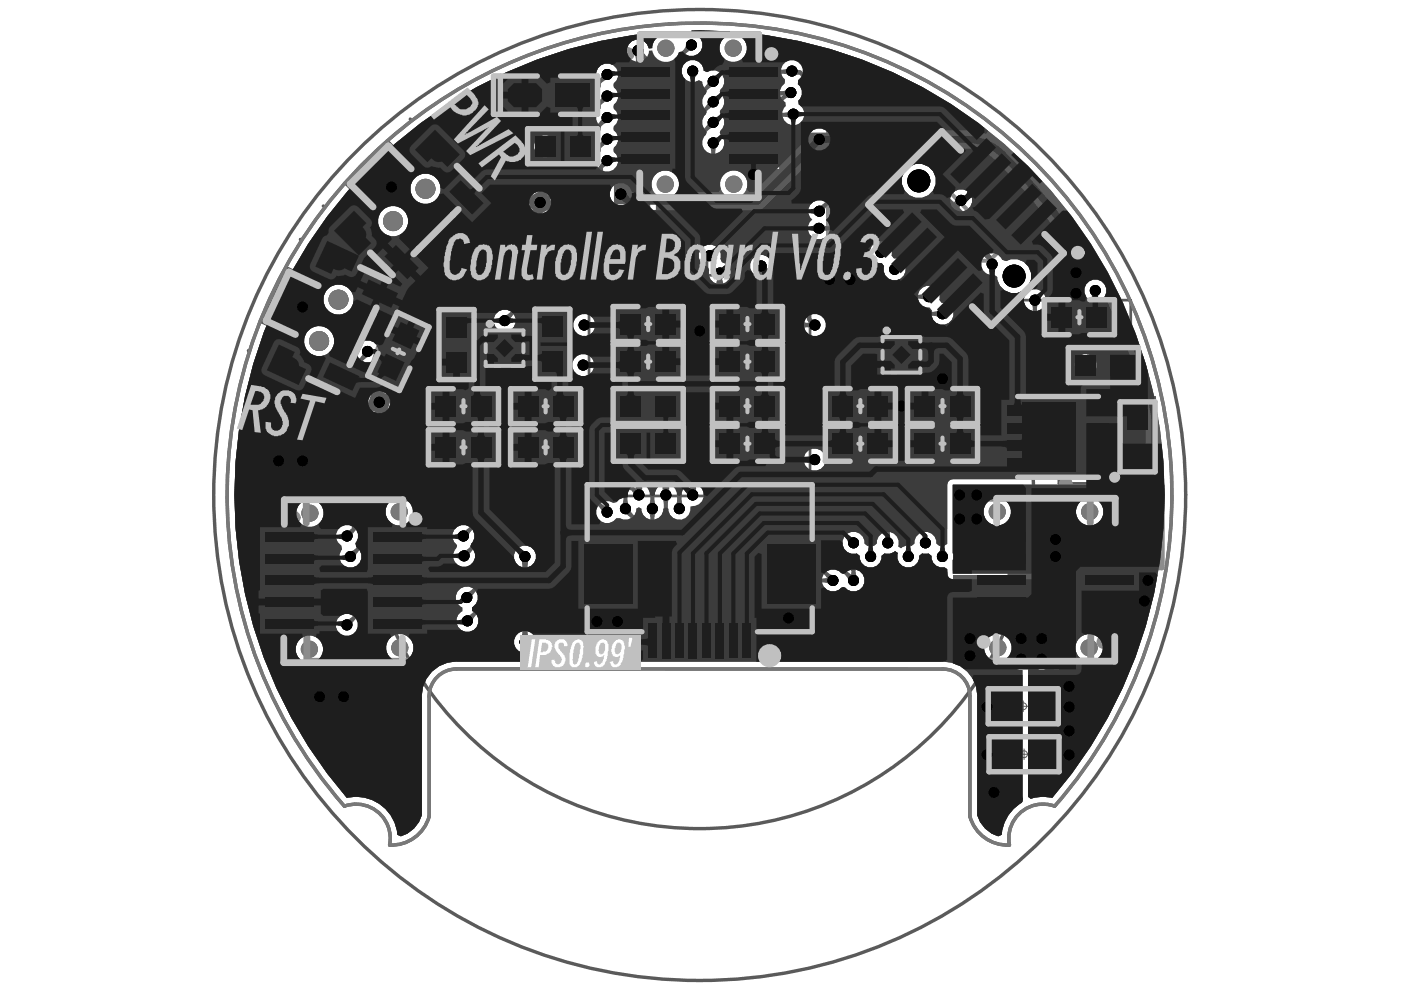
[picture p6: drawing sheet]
<svg xmlns="http://www.w3.org/2000/svg" width="297mm" height="210mm" viewBox="0 0 297 210" stroke-linecap="round" stroke-linejoin="round" font-family="sans-serif">
<g fill="#5a5a5a">
<path d="M69.7 77.5l3.8 1.8-.8 1.8-3.9-1.8z"/>
<path d="M77.9 59.9l3.9 1.8-.9 1.8-3.9-1.8z"/>
<path d="M60.9 73.9l.6 .3-1.4 2.9 4.6 2.1-.2 .6-5.2-2.4z"/>
<path d="M70.3 53.9l5.2 2.4-.3 .5-4.6-2.1-1.4 2.9-.5-.2z"/>
<path d="M83.4 52.4l3.1 3-1.4 1.5-3.1-3.1z"/>
<path d="M95.8 40.1l1.4-1.4 3 3-1.4 1.4z"/>
<path d="M73.7 48.8l2.8-2.7 .4 .4-2.3 2.3 3.6 3.6-.4 .4z"/>
<path d="M89.4 33.1l2.7-2.7 4.1 4.1-.5 .4-3.6-3.6-2.3 2.3z"/>
<path d="M95.8 40.1l1.4-1.4 3 3.1-1.4 1.4z"/>
<path d="M82 53.9l1.4-1.4 3.1 3-1.4 1.4z"/>
<path d="M89.4 33.2l2.7-2.7 4.1 4-.5 .4-3.6-3.6-2.3 2.3z"/>
<path d="M73.7 48.8l2.8-2.7 .4 .4-2.3 2.3 3.6 3.6-.4 .5z"/>
<circle cx="63.7" cy="50.7" r=".36"/>
<circle cx="87" cy="25.2" r=".36"/>
<circle cx="52.7" cy="74.4" r=".36"/>
<circle cx="68.6" cy="43.7" r=".36"/>
</g>
<g fill="none" stroke="#5a5a5a" stroke-width=".29">
<path d="M116.4 17.3v5.7M113.5 20.1h5.7M60.9 56.7l6.2 2.9 2.8-5.9 12.3 5.7M70.3 53.9l-.9 1.9-1.1-.4-.6 1.4 .9 .6-1.1 2.4-6.6-3.1-5.5 11.7 6.7 3.1-1.2 2.4-1-.4-.7 1.4 1 .5-.9 2M82.2 59.4l-.9 1.9 .5 .3-1 2.1-.5-.3M82.2 59.4l-.9 2 .5 .2M86.2 54.9l.4 .4-1.6 1.6-.4-.4-1.5 1.6M90.6 50.6l-.8-.9 3.2-3.2 .8 .8 4.5-4.5 .4 .4 1.6-1.6-.4-.4 1.5-1.5-9.6-9.6-4.6 4.6-4.9-4.8-9.1 9.1 5.2 5.1-1.9 1.9-.9-.7-1.1 1.1 .8 .9-1.5 1.5 9.3 9.3M90.6 50.6h.1M93.9 47.2l-.8-.8-3.3 3.3 .8 .8-4.5 4.5 .4 .4-1.6 1.6-.4-.4-1.5 1.5M93.9 47.2h.1M98.3 42.9l.4 .4 1.6-1.6-.4-.4 1.5-1.5-9.3-9.3-1.5 1.5-.9-.7-1 1 .7 .9-1.9 1.9-5.1-5.2-9.2 9.1 4.9 4.9-4.7 4.6 9.6 9.6"/>
<path d="M202.9 46.4l4.1 4M207 46.4l-4.1 4M55.5 68.4l6.2 2.9-2.8 5.9 12.3 5.8M73.1 78.9l.5 .3-1 2.1-.5-.3-.9 1.9M74.7 72.7l1 .5-2.6 5.8 .5 .2M77.7 69.1l-1.1-.5-1.9 4.2 1 .5M77.7 69.1h.1M80.9 63.6l-.6-.2-2.6 5.7-1.1-.4M148.3 78.9v5.7M225.3 73.1h5.7M228.1 70.2v5.7M72.6 81.2l-.5-.2-.9 2"/>
<path d="M145.5 81.8h5.7M231.8 93.4h5.7M234.7 90.5v5.7M148.4 118.8v5.7M145.5 121.6h5.7"/>
<circle cx="116.4" cy="20.1" r="2"/>
<circle cx="204.9" cy="48.4" r="2"/>
<circle cx="228.1" cy="73.1" r="2"/>
<circle cx="148.3" cy="81.8" r="2"/>
<circle cx="234.7" cy="93.4" r="2"/>
<circle cx="148.4" cy="121.6" r="2"/>
</g>
<g fill="none" stroke="#5a5a5a" stroke-width=".21">
<path d="M118.1 31h2.3M119.3 29.9v2.3M182 39h2.3M182 30.3h2.3M183.1 29.1v2.3M183.1 37.8v2.3M97.5 54.1l1.6 1.6M99.1 54.1l-1.6 1.6M110.7 43.8l1.2 2M112.3 44.2l-2 1.2M182 47.7h2.3M183.1 46.5v2.3"/>
<path d="M83.4 74l2.1 1M84.9 73.5l-.9 2M87.1 67.4l2 1.2M88.7 67l-1.2 2M95.7 73.1h2.2M96.8 71.9v2.3M116 73h2.3M117.1 71.8v2.3M136.3 76.7h2.3M136.3 68.7h2.3M137.4 67.6v2.2M137.4 75.5v2.3"/>
<path d="M157.3 76.7h2.3M157.3 68.7h2.3M158.5 67.6v2.2M158.5 75.5v2.3M227.7 67.3h2.3M228.9 66.1v2.3M232.8 77.4h2.3M233.9 76.3v2.2M80.5 81.4l2.1 .7M81.9 80.7l-.7 2.1M97.1 94.8h2.3M97.1 86.1h2.3"/>
<path d="M98.3 85v2.3M98.3 93.7v2.3M114.5 94.8h2.3M114.5 86.1h2.3M115.7 85v2.3M115.7 93.7v2.3M136.3 86.1h2.3M136.3 94.1h2.3M137.4 85v2.2M137.5 92.9v2.3M157.3 94.1h2.3M157.3 86.1h2.3"/>
<path d="M158.5 85v2.2M158.5 92.9v2.3M181.3 94.1h2.3M181.3 86.1h2.3M182.4 85v2.2M182.4 92.9v2.3M198.7 94.1h2.3M198.7 86.1h2.3M199.8 85v2.2M199.8 92.9v2.3M207.4 93.4h2.3M208.5 92.2v2.3"/>
<path d="M216.8 93.4h2.3M218 92.2v2.3M240 92.6h2.3M241.2 91.5v2.3M130.2 119.8v2.2M160.6 119.8v2.2M241.5 112.9h2.3M242.6 111.8v2.3M129 120.9h2.3M159.5 120.9h2.3M215.8 149.7h2.3M216 159.9h2.3"/>
<path d="M216.9 148.6v2.3M217.1 158.8v2.3"/>
<circle cx="119.3" cy="31" r=".73"/>
<circle cx="183.1" cy="30.3" r=".73"/>
<circle cx="183.1" cy="39" r=".73"/>
<circle cx="98.3" cy="54.9" r=".73"/>
<circle cx="111.3" cy="44.8" r=".73"/>
<circle cx="183.1" cy="47.7" r=".73"/>
<circle cx="84.5" cy="74.5" r=".73"/>
<circle cx="88.1" cy="68" r=".73"/>
<circle cx="96.8" cy="73.1" r=".73"/>
<circle cx="117.1" cy="73" r=".73"/>
<circle cx="137.4" cy="68.7" r=".73"/>
<circle cx="137.4" cy="76.7" r=".73"/>
<circle cx="158.5" cy="68.7" r=".73"/>
<circle cx="158.5" cy="76.7" r=".73"/>
<circle cx="228.9" cy="67.3" r=".73"/>
<circle cx="233.9" cy="77.4" r=".73"/>
<circle cx="81.6" cy="81.8" r=".73"/>
<circle cx="98.3" cy="94.8" r=".73"/>
<circle cx="98.3" cy="86.1" r=".73"/>
<circle cx="115.7" cy="94.8" r=".73"/>
<circle cx="115.7" cy="86.1" r=".73"/>
<circle cx="137.4" cy="86.1" r=".73"/>
<circle cx="137.5" cy="94.1" r=".73"/>
<circle cx="158.5" cy="86.1" r=".73"/>
<circle cx="158.5" cy="94.1" r=".73"/>
<circle cx="182.4" cy="86.1" r=".73"/>
<circle cx="182.4" cy="94.1" r=".73"/>
<circle cx="199.8" cy="86.1" r=".73"/>
<circle cx="199.8" cy="94.1" r=".73"/>
<circle cx="208.5" cy="93.4" r=".73"/>
<circle cx="218" cy="93.4" r=".73"/>
<circle cx="241.2" cy="92.6" r=".73"/>
<circle cx="242.6" cy="112.9" r=".73"/>
<circle cx="130.2" cy="120.9" r=".73"/>
<circle cx="160.6" cy="120.9" r=".73"/>
<circle cx="216.9" cy="149.7" r=".73"/>
<circle cx="217.1" cy="159.9" r=".73"/>
</g>
<g fill="none" stroke="#5a5a5a" stroke-width=".23">
<path d="M145.4 119.4v2.9M144 120.9h2.9"/>
<circle cx="145.4" cy="120.9" r="1.03"/>
</g>
<g fill="none" stroke="#5a5a5a" stroke-width=".57">
<path d="M124.9 58.4h46.8v46.8h-46.8zM216.5 63.6h23.2v18.9h-23.2zM224.5 84.2h20.3v18.3h-20.3z"/>
<circle cx="104.1" cy="71.8" r=".29"/>
<circle cx="188.3" cy="73.2" r=".29"/>
</g>
<g fill="none" stroke="#5a5a5a" stroke-width=".72">
<circle cx="148.4" cy="105" r="70.8"/>
<circle cx="148.4" cy="105" r="103"/>
</g>
<circle cx="234.3" cy="98.3" r=".57" fill="none" stroke="#5a5a5a" stroke-width="1.1"/>
<path d="M233.3 77.2h5.7v2.6h-5.7z" fill-rule="evenodd" fill="#5a5a5a"/>
<g fill="none" stroke="#5a5a5a" stroke-width=".57">
<path d="M128.3 61.8h40v39.9h-40zM223.6 64.5h9.1v17.1h-9.1zM230.9 84.8h7.5v17.1h-7.5z"/>
<circle cx="226.5" cy="78.7" r="1.45"/>
<circle cx="163.2" cy="96.6" r="1.71"/>
</g>
<g fill="#5a5a5a">
<path d="M61.1 57.5l5.9 2.7-4.9 10.6-6-2.8z"/>
<path d="M74 38.9l8.2-8.2 4.6 4.6-8.2 8.2z"/>
</g>
<g fill="none" stroke="#5a5a5a" stroke-width="1.4">
<circle cx="83.3" cy="46.9" r=".71"/>
<circle cx="90.2" cy="40" r=".71"/>
<circle cx="67.7" cy="72.3" r=".71"/>
<circle cx="71.8" cy="63.5" r=".71"/>
</g>
<path d="M77.3 34.4a100.1 100.1 0 0 1 139.3-2.6 100.1 100.1 0 0 1 7 139.1 7.2 7.2 0 0 0-9.6 8.3 8.3 8.3 0 0 1-8.4-6.1v-25.5a5.7 5.7 0 0 0-5.7-5.7l-103.1-.1a5.8 5.8 0 0 0-5.8 5.8v25.5a8.3 8.3 0 0 1-8.4 6.1 7.2 7.2 0 0 0-9.6-8.3 99.9 99.9 0 0 1 4.3-136.5z" fill="none" stroke="#5a5a5a" stroke-width=".72"/>
<g fill="none" stroke="#5a5a5a" stroke-width=".21">
<circle cx="141.2" cy="10.2" r="1.71"/>
<circle cx="155.5" cy="10.2" r="1.71"/>
<circle cx="141.1" cy="39.1" r="1.71"/>
<circle cx="155.6" cy="39.1" r="1.71"/>
<circle cx="83.3" cy="46.9" r="2"/>
<circle cx="90.2" cy="40" r="2"/>
<circle cx="67.7" cy="72.3" r="2"/>
<circle cx="71.8" cy="63.5" r="2"/>
<circle cx="65.7" cy="108.8" r="1.71"/>
<circle cx="84.6" cy="108.5" r="1.71"/>
<circle cx="211.4" cy="108.5" r="1.71"/>
<circle cx="231" cy="108.5" r="1.71"/>
<circle cx="65.6" cy="137.6" r="1.71"/>
<circle cx="84.8" cy="137.3" r="1.71"/>
<circle cx="211.6" cy="137.3" r="1.71"/>
<circle cx="230.9" cy="137.3" r="1.71"/>
</g>
<g fill="#787878">
<circle cx="65.6" cy="137.6" r="1.73"/>
<circle cx="65.7" cy="108.8" r="1.73"/>
<circle cx="67.7" cy="72.3" r="2.02"/>
<circle cx="84.8" cy="137.3" r="1.73"/>
<circle cx="84.6" cy="108.5" r="1.73"/>
<circle cx="71.8" cy="63.5" r="2.02"/>
<circle cx="83.3" cy="46.9" r="2.02"/>
<circle cx="83.4" cy="46.9" r="2.02"/>
<circle cx="90.2" cy="40.1" r="2.02"/>
<circle cx="90.2" cy="40" r="2.02"/>
<circle cx="141.1" cy="39" r="1.73"/>
<circle cx="141.2" cy="10.2" r="1.73"/>
<circle cx="211.6" cy="137.4" r="1.73"/>
<circle cx="230.9" cy="137.4" r="1.73"/>
<circle cx="211.4" cy="108.5" r="1.73"/>
<circle cx="231" cy="108.5" r="1.73"/>
<circle cx="155.6" cy="39" r="1.73"/>
<circle cx="155.5" cy="10.2" r="1.73"/>
</g>
<path d="M77.3 34.4a100.1 100.1 0 0 1 139.3-2.6 100.1 100.1 0 0 1 7 139.1 7.2 7.2 0 0 0-9.6 8.3 8.3 8.3 0 0 1-8.4-6.1v-25.5a5.7 5.7 0 0 0-5.7-5.7l-103.1-.1a5.8 5.8 0 0 0-5.8 5.8v25.5a8.3 8.3 0 0 1-8.4 6.1 7.2 7.2 0 0 0-9.6-8.3 99.9 99.9 0 0 1 4.3-136.5z" fill="none" stroke="#787878" stroke-width=".72"/>
<g fill="none" stroke="#787878" stroke-width=".21">
<circle cx="141.2" cy="10.2" r="1.71"/>
<circle cx="155.5" cy="10.2" r="1.71"/>
<circle cx="141.1" cy="39.1" r="1.71"/>
<circle cx="155.6" cy="39.1" r="1.71"/>
<circle cx="83.3" cy="46.9" r="2"/>
<circle cx="90.2" cy="40" r="2"/>
<circle cx="67.7" cy="72.3" r="2"/>
<circle cx="71.8" cy="63.5" r="2"/>
<circle cx="65.7" cy="108.8" r="1.71"/>
<circle cx="84.6" cy="108.5" r="1.71"/>
<circle cx="211.4" cy="108.5" r="1.71"/>
<circle cx="231" cy="108.5" r="1.71"/>
<circle cx="65.6" cy="137.6" r="1.71"/>
<circle cx="84.8" cy="137.3" r="1.71"/>
<circle cx="211.6" cy="137.3" r="1.71"/>
<circle cx="230.9" cy="137.3" r="1.71"/>
</g>
<g fill="none" stroke="#8c8c8c" stroke-width=".87">
<path d="M97.4 54l1.8 1.9M98.6 54.6l-.6 .6M202.6 48.9l2.9-2.8v2.8zM204.4 47.9l1.1 1M205 44.4l-3.6-3.7-4.1 4.1 3.6 3.7M207.3 47.7l-3.1 3.1M209.1 48.5l2.7 2.7v2l-2 2.1h-2.1l-2.7-2.7M87 67.3l2.2 1.4M88.3 67.6l-.4 .8M128.9 120.9h2.6M130.2 120.5v.8M159.3 120.9h2.7"/>
<path d="M160.6 120.5v.8"/>
</g>
<g fill="none" stroke="#8c8c8c" stroke-width="1.2">
<path d="M175.7 26.6h14.9v7.4h-14.9zM175.7 35.3h14.9v7.4h-14.9zM94.1 53.8l-3.7 3.8 5.3 5.2 3.7-3.7M97.2 50.8l3.7-3.7 5.3 5.2-3.8 3.7M103 45.3l12.9-7.4 3.7 6.4-12.9 7.4zM175.7 44h14.9v7.4h-14.9zM80.3 73.6l7.1 2.2-4.6 14.2-7.1-2.3zM83.8 67.9l-2.8 4.4 6.3 3.9 2.8-4.4M86.1 64.2l2.8-4.5 6.3 4-2.8 4.4M204.8 85.9h7.5v14.9h-7.5zM214.3 85.9h7.4v14.9h-7.4zM126.5 118.7v-5.2h7.4v5.2"/>
<path d="M156.9 118.7v-5.2h7.5v5.2M238.9 105.5h7.5v14.8h-7.5zM126.5 123.1v5.2h7.4v-5.2M156.9 123.1v5.2h7.5v-5.2"/>
</g>
<g fill="none" stroke="#8c8c8c" stroke-width="1.4">
<path d="M135.7 12.6v-5.2h25.2v5.2M87.2 35.8l-4.9-4.9-8 8.1 4.8 4.8M96.9 35.2l4.7 4.7M135.9 36.7v5.2h25.1v-5.2M76.4 56.7l6.1 2.8M78.5 53.6l4.7 4.7M97.2 44.4l-9.5 9.4M67.5 60.6l-6.2-2.9-4.9 10.3 6.2 2.9M79.8 65.3l-5.7 12M65.4 80.2l6.1 2.9M64.9 110.9v-5.3h25.2v5.3M206 110.9v-5.3h25.2v5.3"/>
<path d="M65.1 135v5.2h25.1v-5.2M206.1 135v5.2h25.2v-5.2"/>
</g>
<path d="M225.3 64.2h5.7v17.7h-5.7zM232.9 84.8h5.8v4.6M238.7 97.3v4.6h-5.8M150.6 128.9h4.8M155.4 123.9v4.8" fill="none" stroke="#8c8c8c" stroke-width="1.1"/>
<path d="M136.1 113.4h18.6v14.9h-18.6z" fill="none" stroke="#8c8c8c" stroke-width=".85"/>
<path d="M130.6 61.2h-2.9v2.9M166 61.2h2.9v2.9M127.7 99.4v2.9h2.9M168.9 99.4v2.9h-2.9" fill="none" stroke="#8c8c8c" stroke-width="1"/>
<path d="M203.5 48.4l1.4-1.4 .8 .7-1.5 1.4z" fill-rule="evenodd" fill="#8c8c8c"/>
<g fill="none" stroke="#8c8c8c" stroke-width="1.4">
<circle cx="133.1" cy="11.4" r=".73"/>
<circle cx="218.7" cy="82.5" r=".71"/>
<circle cx="62.3" cy="109.7" r=".73"/>
<circle cx="226" cy="102.5" r=".71"/>
<circle cx="233.9" cy="136.1" r=".73"/>
</g>
<circle cx="167.5" cy="105.2" r=".86" fill="none" stroke="#8c8c8c" stroke-width="1.7"/>
<g fill="#5a5a5a">
<path d="M232.6 75.5h7.5v-4.5l.8-.1a96.9 96.9 0 0 1 5.9 39.2l-.8 .5v-4.7h-1.6v-10.1h.7v-4.9h-2.2v-2.6l-.2-.7-.4-.6-9.8-9.8-.3-1z"/>
<path d="M236.2 86.9l.6-.4 2.5 2.5v1.9h-2.2v4.9h3.8v10.1h-1.6v5.1h-3z"/>
<path d="M206.4 143.1h10.4v25.8a1.16 1.16 0 0 1-.6 1.5 8.6 8.6 0 0 0-3.8 6.6l-.8 .3a6.5 6.5 0 0 1-4.4-4.5v-25.2a6.6 6.6 0 0 0-1.1-3.8z"/>
<path d="M131.1 44.5h11.7l.5 .3 .2 .1v8.9a2.15 2.15 0 0 0-1.1 2.1l-.7 .3-10.9-11z"/>
<path d="M87.6 106.4h14.6l.3 .7-4.3 4.2a2.21 2.21 0 0 0-2.3 1.9l-.7-.1v-1.6h-8.5l-.2-.7a2.89 2.89 0 0 0 .7-3.7z"/>
<path d="M151.2 108.3l.8-.3 5.3 5.3 .5 .4 3.8 .1 9 9.1v8.9l-.5 .5h-6.6l-1.2-1.2v-3.2h1.7v-6.6h-6.7v1.7h-2.4v-2.4h-9.2l-.6-.5v-5.2l5.7-5.6z"/>
<path d="M154.8 28.1h26.9v5.1h-15.2v1.4h-11.7z"/>
<path d="M131.5 28.1h10.8v5.8l.2 .7v1.1l-.6 .5a2.95 2.95 0 0 0-3.8 2.9 2.95 2.95 0 0 0 3.8 2.8l.6 .5v.9h-12.3v-7.4a2.29 2.29 0 0 0 0-3.7v-.9a2.19 2.19 0 0 0 .8-2.5z"/>
<path d="M202 102.8h30.7v2.5l-.7 .5a2.94 2.94 0 0 0-3.4 1 2.94 2.94 0 0 0 .1 3.6l-.3 .6h-14.4l-.2-.6a2.93 2.93 0 0 0-1.1-4.6 2.93 2.93 0 0 0-4.1 2.3 2.93 2.93 0 0 0 3.3 3.3l.6 .6-.1 8.9h-10.4v-2.2l.1-.2-.1-1.3z"/>
<path d="M229.6 72.5a1.03 1.03 0 0 0 1.2-1.2h1.2a1.03 1.03 0 0 0 1.1 1.2l-1.7 1.1z"/>
<path d="M230.2 78.6l1.2-1.2 .4 .8-.8 .8z"/>
<path d="M187.8 113.3h.9l.1 .6 .2 .4h-1.6l.3-.4z"/>
<path d="M184.2 116.2h.8l.1 .6 .3 .4h-1.6l.3-.4z"/>
<path d="M199.4 116.2h.8l.1 .6 .3 .4h-1.6l.3-.4z"/>
<path d="M192.1 116.2h.9l.1 .6 .3 .4h-1.6l.2-.4z"/>
<path d="M195.6 113.5h.9l.1 .5-1 .1z"/>
<path d="M179.4 114.2l.6-.7 .5 .3 .5 .1-1.2 1.2-.1-.5z"/>
<path d="M73.6 131.3l.5-.1 .4-.3 .6 .7-.3 .4-.1 .5z"/>
<path d="M98.3 112.5l.5-.1 .4-.3 .6 .6-.3 .4-.1 .5z"/>
<path d="M98.4 116.7l.5-.1 .4-.3 .6 .6-.3 .5-.1 .4z"/>
<path d="M99 125.5l.5-.1 .4-.3 .6 .7-.3 .4-.1 .5z"/>
<path d="M99.1 130.5l.5-.1 .4-.3 .7 .6-.3 .4-.1 .5z"/>
<path d="M127.6 20.4l1.1 1.1-.5 .1-.4 .3-.6-.6 .3-.4z"/>
<path d="M127.6 24.9l1.1 1.2-.5 .1-.4 .3-.6-.6 .3-.5z"/>
<path d="M127.6 34.1l1.1 1.1-.9 .4-.6-.6 .3-.4z"/>
<path d="M127.6 29.5l1.1 1.1-.5 .1-.4 .3-.6-.6 .3-.4z"/>
<path d="M127.6 15.8l1.1 1.2h-.5l-.4 .4-.6-.7 .3-.4z"/>
<path d="M195.2 62.5l.5-.1 .4-.3v1.6l-.4-.3-.5-.1z"/>
<path d="M198.1 66.1l.5-.1 .4-.3v1.6l-.4-.2-.5-.1z"/>
<path d="M171 96.9l.9-.3v1.7l-.9-.3z"/>
<path d="M124.5 76.6l.9 .3-.1 1.1-.9 .2z"/>
<path d="M124.7 68.1l.8 .2v1.2l-.8 .2z"/>
<path d="M110.5 118.8h1.6l-.2 .9h-1.2z"/>
<path d="M110.7 134.4h1.2l.2 .9h-1.6z"/>
<path d="M150.4 31.1h1.6l-.3 .4v.6h-.9l-.1-.6z"/>
<path d="M150.1 26l1.1 1.1-.5 .1-.4 .3-.6-.6 .3-.5z"/>
<path d="M150.1 21.6l1.1 1.1-.5 .1-.4 .3-.6-.6 .3-.4z"/>
<path d="M173.7 43.6l.9-.4 .6 .6-.3 .4v.5z"/>
<path d="M174.5 47.6l.4 .3 .5 .1v.8l-.5 .1-.4 .3z"/>
<path d="M160.5 57.1l1.6 .2-.3 .9-1.2-.2z"/>
<path d="M189.7 55.9l.8-.4 .8 .8-.5 .8z"/>
<path d="M186.2 51.8h1.2l.2 .9h-1.6z"/>
<path d="M218.6 64.5h1.6l-.2 .4-.1 .5h-.9l-.1-.5z"/>
<path d="M140.7 103.2h.9l.1 .5 .3 .4h-1.6l.2-.4z"/>
<path d="M135 103.2h.9l.1 .5 .3 .4h-1.7l.3-.4z"/>
<path d="M145.4 9.5l1.2 1.2-.5 .1-.4 .3-.7-.6 .3-.5z"/>
<path d="M135.3 11.9l1.1-1.2 .1 .5 .3 .5-.6 .6-.4-.3z"/>
<path d="M171 68.5l.5-.1 .4-.3v1.6l-.4-.3-.5-.1z"/>
<path d="M175 122.1l.7-.6 .4 .3 .5 .1-1.1 1.2-.1-.5z"/>
<path d="M179.4 122.1l.6-.6 .5 .3 .5 .1-1.2 1.2-.1-.5z"/>
<path d="M137.9 106.1h.8l.1 .5 .3 .4h-1.6l.3-.4z"/>
<path d="M132.2 106.1h.8l.1 .5 .3 .4h-1.6l.3-.4z"/>
<path d="M150.1 17.3l1.1 1.1-.5 .1-.4 .3-.6-.6 .3-.5z"/>
<path d="M143.6 106.1h.9l.1 .5 .2 .4h-1.6l.3-.4z"/>
<path d="M146.4 103.2h.9l.1 .5 .3 .4h-1.7l.3-.4z"/>
<path d="M146 15.9h1.7l-.3 .4-.1 .5h-.9l-.1-.5z"/>
<path d="M73.6 112.5l.5-.1 .4-.3 .6 .6-.3 .4-.1 .5z"/>
<path d="M165.9 19.3l.5-.1 .4-.3 .2 1.6-1-.3z"/>
<path d="M166.4 23.9l.5-.1 .4-.3 .2 1.6-1-.3z"/>
<path d="M166.1 14.8l.5-.1 .4-.3 .2 1.6-1-.4z"/>
<path d="M74.3 116.8l.5-.1 .4-.3 .7 .7-.3 .4-.1 .5z"/>
<path d="M202.6 42.5l1.2 1.1-.8 .5-.8-.8z"/>
<path d="M151.8 58.7h1.6l-.3 .5-.1 .5h-.8l-.1-.5z"/>
<path d="M233.9 111.8h1.2l.1 1.2h-1.9a.91 .91 0 0 0 .6-1.2z"/>
<path d="M136.5 13.5h.8l.1 .7 .4 .2h-1.8l.3-.2z"/>
<path d="M164.9 14.4l.2 .3 .6 .1v.8l-.6 .2-.3 .3z"/>
<path d="M140.8 19a.73 .73 0 0 0 .9-.4l.3-.3 .6 .6-.6 .8v.5z"/>
<path d="M164.9 18.9l.2 .3 .6 .1v.9l-.6 .1-.3 .3z"/>
<path d="M140.8 23.5a.72 .72 0 0 0 .9-.3l.3-.3 .6 .6-.6 .8v.4z"/>
<path d="M164.9 23.5l.2 .3 .6 .1v.9l-.6 .1-.3 .3z"/>
<path d="M170.4 65.4l1.2 .2v.9l-1.2 .2z"/>
<path d="M170.4 68.3l1.2 .2v.8l-1.2 .3z"/>
<path d="M170.4 71.1l1.2 .2v.9l-1.2 .2z"/>
<path d="M170.4 74l1.2 .2v.9l-1.2 .2z"/>
<path d="M170.4 76.8l1.3 .3-.2 .9-1.1 .1z"/>
<path d="M170.4 82.5l1.2 .2v.9l-1.2 .2z"/>
<path d="M170.4 85.4l1.2 .2v.9l-1.2 .2z"/>
<path d="M170.4 88.2l1.2 .3v.8l-1.2 .2z"/>
<path d="M166.7 98.1h2.4a.9 .9 0 0 0-.6 1.2h-1.2v-.2a.8 .8 0 0 0-.6-1z"/>
<path d="M170.4 96.8l1.3 .1v1.1l-1.3 .1z"/>
<path d="M132.2 58.5h.8l.3 1.2h-1.4z"/>
<path d="M135 58.5h.9l.2 1.2h-1.3z"/>
<path d="M137.9 58.5h.8l.3 1.2h-1.3z"/>
<path d="M140.7 58.5h.9l.2 1.2h-1.3z"/>
<path d="M143.6 58.5h.9l.2 1.2h-1.3z"/>
<path d="M146.7 58.4l.9 .6-.1 .7-1.1-.3 .2-.4z"/>
<path d="M149.3 58.5h.9l.2 1.2h-1.3z"/>
<path d="M152.2 58.5h.8l.3 1.2h-1.4z"/>
<path d="M155 58.5h.9l.2 1.2h-1.3z"/>
<path d="M157.9 58.5h.8l.3 1.2h-1.3z"/>
<path d="M160.6 58.3l1.2 .2v1.2h-1.3z"/>
<path d="M164.7 62l.2 .4 .7 .1v.8l-.7 .1-.2 .4z"/>
<path d="M125 97l1.2-.2v1.3l-1.2-.2z"/>
<path d="M125 94.3l1.2-.4v1.4l-1.1-.2z"/>
<path d="M125 91.4l1.2-.3v1.3l-1.1-.1z"/>
<path d="M125 88.6l1.2-.4v1.3l-1.1-.1z"/>
<path d="M125 85.7l1.2-.3v1.3l-1.1-.1z"/>
<path d="M125 82.8l1.2-.3v1.3l-1.1-.1z"/>
<path d="M125 80l1.2-.3v1.3l-1.1-.2z"/>
<path d="M127.7 75.6h1.2v.2a.8 .8 0 0 0 .6 1h-2.3a.9 .9 0 0 0 .5-1.2z"/>
<path d="M125 76.9l1.2-.1v1.3l-1.3-.1z"/>
<path d="M127.2 75.3h2.3a.9 .9 0 0 0-.6 1.2h-1.2v-.2a.8 .8 0 0 0-.5-1z"/>
<path d="M124.9 68.3h1.3v1.3l-1.3-.1z"/>
<path d="M127.9 64.5h.9l.1 .6 .3 .3h-1.8l.4-.3z"/>
<path d="M164.7 100.6a.9 .9 0 0 0 1.2 .6v1.1h-.2a.8 .8 0 0 0-1 .6z"/>
<path d="M160.7 104.1l1.1-.2-.1 1h-.9z"/>
<path d="M157.8 104.1l1.2-.2-.1 1h-.9z"/>
<path d="M151.9 103.9h1.4l-.3 1.1h-.8z"/>
<path d="M149.1 103.9h1.3l-.3 1.2-.9-.2z"/>
<path d="M146.2 103.9h1.3l-.2 1.1h-.9z"/>
<path d="M143.4 103.9h1.3l-.2 1.1h-.9z"/>
<path d="M140.5 103.9h1.3l-.2 1.1h-.9z"/>
<path d="M137.7 103.9h1.3l-.3 1.1h-.8z"/>
<path d="M134.8 103.9h1.3l-.2 1h-.9z"/>
<path d="M131.9 103.9h1.4l-.3 1.1h-.8z"/>
<path d="M242.1 105.9h1.1v.2a.8 .8 0 0 0 .6 1h-2.3a.9 .9 0 0 0 .6-1.2z"/>
<path d="M216.1 77.9h.3a.79 .79 0 0 0 .9-.6v2.3a.89 .89 0 0 0-1.2-.5z"/>
<path d="M219 65.5h.9l.1 .7 .3 .2h-1.7l.3-.2z"/>
<path d="M232.1 72.5h.2a.79 .79 0 0 0 1-.6v2.3a.89 .89 0 0 0-1.2-.6z"/>
<path d="M240.5 90.9h1.2v.2a.8 .8 0 0 0 .5 1h-2.3a.9 .9 0 0 0 .6-1.2z"/>
<path d="M241.5 94.6h2.3a.9 .9 0 0 0-.6 1.2h-1.1v-.2a.8 .8 0 0 0-.6-1z"/>
<path d="M224.1 98.2h.3a.79 .79 0 0 0 .9-.6v2.3a.89 .89 0 0 0-1.2-.5z"/>
<path d="M214.7 96.5h.2a.8 .8 0 0 0 .9-.6v2.3a.9 .9 0 0 0-1.1-.6z"/>
<path d="M220.1 95.9a.89 .89 0 0 0 1.2 .6v1.1h-.2a.79 .79 0 0 0-1 .6z"/>
<path d="M132.3 116.3l.2 .3 .7 .2v.8l-.7 .1-.2 .4z"/>
<path d="M159.8 126.7h1.7l-.3 .3-.1 .6h-.9l-.1-.6z"/>
<path d="M157.6 124.2l.7-.1 .2-.4v1.8l-.2-.3-.7-.2z"/>
<path d="M136.3 116.8l.6-.2 .3-.3v1.8l-.3-.4-.6-.1z"/>
<path d="M153.7 123.7l.2 .4 .6 .1v.8l-.6 .2-.2 .3z"/>
<path d="M101.9 43.6l-.1 .4 .4 .5-.6 .7-.5-.4h-.4z"/>
<path d="M81.6 64.6l1.3 .6v.9l-.8-.4-.1-.7z"/>
<path d="M84.8 72.9l1.8 1a.32 .32 0 0 0-.4 .1 .32 .32 0 0 0-.1 .4v.2l-.8-.6-.1-.7z"/>
<path d="M84.2 68.6l.2 .2a.39 .39 0 0 0 .6 0l-.9 1.5v-.4l-.4-.6z"/>
<path d="M102.6 50.9l.3 .1 .6-.4 .6 .6-.4 .6 .1 .4z"/>
<path d="M83.5 76.2h.5l.6-.5 .9 .3-.1 .2a.36 .36 0 0 0-.3 .3 .36 .36 0 0 0 .2 .3z"/>
<path d="M106.1 47.4l.9 1.6-.3-.2-.5 .3-.5-.7 .4-.5z"/>
<path d="M208 86.3h1.1v.3a.8 .8 0 0 0 .6 .9h-2.3a.9 .9 0 0 0 .6-1.2z"/>
<path d="M210.7 95.9a.89 .89 0 0 0 1.2 .6v1.1h-.3a.79 .79 0 0 0-.9 .6z"/>
<path d="M187.3 41.1l1.7-1.5a.92 .92 0 0 0 .4 1.2l.4 .4-.9 .8a1.74 1.74 0 0 0-1.5-.9z"/>
<path d="M177.3 39.9l1.2 1.2a.72 .72 0 0 0-.9 .3l-.3 .4-.6-.7a1.28 1.28 0 0 0 .6-1.1z"/>
<path d="M185.6 49.8h2.3a.89 .89 0 0 0-.5 1.2h-1.2v-.2a.79 .79 0 0 0-.6-1z"/>
<path d="M176.4 48l.7-.1 .2-.4v1.8l-.2-.3-.7-.2z"/>
<path d="M202 42.6a.91 .91 0 0 0 1.2-.4l.8 .8-.1 .2a.8 .8 0 0 0-.3 1.1z"/>
<path d="M59.1 73.1l3.4 1.5-1 2.1 3.4 1.6-1.6 3.3-6.7-3.1z"/>
<path d="M69.4 51.1l6.7 3.1-1.6 3.4-3.3-1.6-1 2.1-3.4-1.6z"/>
<path d="M70.8 48.9l4.3-4.3 2.6 2.7-1.6 1.6 2.6 2.6-2.6 2.6z"/>
<path d="M88 31.7l4.2-4.2 5.3 5.2-2.6 2.7-2.7-2.7-1.6 1.7z"/>
<path d="M132.9 66.3h30.8v28.1l-2.7 2.8h-28.1z"/>
<path d="M156.7 6.8a98.4 98.4 0 0 1 81.6 57.8l-.4 .6h-4l-.1-1.9a2.35 2.35 0 0 0 .2-3.3 2.35 2.35 0 0 0-3.3-.3 2.35 2.35 0 0 0-.4 3.2v1.4l-.6 .8-.1 .7v5.5h-3a3.2 3.2 0 0 0-2.4 4v.7h-8.1v.7h-3.6l-.6 .1-.6 .4-4 4-.4 .6-.1 .7v3.8h-1.6v6.7h6.7v-6.7h-1.6v-3.1l3-2.9h2.8v.6l8.1 .1 .1 .7 .4 .6 2.2 2.2-.3 .7h-2.8v2h4.3v.7h.8v2.8h3.5l.3 .6v4.6l-.6 .4h-7.9a2.35 2.35 0 0 0-2.4-1l-.5-.5v-.9l.3-.6v-2.9h-7.3v2.7a3 3 0 0 1 .3 2.2h-2.7v-1.6h-6.7v6.7h6.7v-1.6h2.7v1.6h6.7v-.9l.7-.3 1.4 1.2 .7 .1v.7l-.6 .4h-21.5a1.18 1.18 0 0 0-1.2 1.2v9.3l-.6 .3-8.9-8.8v-13.9l-.1-.6-.4-.5-6.8-6.8v-3.6l-.1-.6-.3-.6-6.5-6.4-.5-.3-1.2-.2-.4-.6v-1.2l.4-.6h8.4l.6 .3 .6 .2h13.1a2.35 2.35 0 0 0 3.9-.8 2.35 2.35 0 0 0-2.3-3.2l-.5-.6a2.35 2.35 0 0 0-1-2.8 2.35 2.35 0 0 0-3 .5h-29.3v-1.4a1.89 1.89 0 0 0-1.9-1.9l-.5-.6a2.37 2.37 0 0 0-.4-2.6 2.37 2.37 0 0 0-2.6-.7l-.6-.4-.4-.8-6.7-6.6v-4.8l.8-.3a2.93 2.93 0 0 0 4.3-.4 2.93 2.93 0 0 0-.9-4.3l.3-.7h9.2a1.22 1.22 0 0 0 1.1-1.4l14.5-.1a1.38 1.38 0 0 1 1.3-.4h2.7v-7.2h-2.9a1.96 1.96 0 0 1-1.5 .2h-12.1l-.2-.7a2.32 2.32 0 0 0 0-4l-.1-.9a2.25 2.25 0 0 0-.1-3.5v-.7a2.39 2.39 0 0 0 .7-3.2 2.39 2.39 0 0 0-3.2-.8l-.7 .1h-8.5l-.2-.7a2.89 2.89 0 0 0-.8-5zM187.6 26.7v2.9h2.9v-2.9zM187.6 31v2.9h2.9v-2.9zM196.8 44.8l4.9 4.8 4.5-4.4-.9-.9a2.33 2.33 0 0 0 .1-3.5 2.33 2.33 0 0 0-3.4 .2l-.7-.7zM191.2 38.4a3.7 3.7 0 0 0 7.3 0 3.7 3.7 0 0 0-7.3 0zM176.1 35.7v4.3l-2.5 2.4a2.32 2.32 0 0 0-2.1 1.6 2.32 2.32 0 0 0 .7 2.6 2.35 2.35 0 0 0-.4 3.4 2.35 2.35 0 0 0 3.5 0h.8v1h6.7v-6.6h-5.5l-.3-.7 1.4-1.4h4.4v-6.6zM183.5 35.7v6.6h4.1l1.3 1.3-.3 .8h-5.1v6.6h1.5v1a2.3 2.3 0 0 0-.3 2.5 2.3 2.3 0 0 0 2.2 1.3l.5 .6a2.36 2.36 0 0 0 1.8 3 2.36 2.36 0 0 0 2.8-2.1l.8-1 .1-.6v-12.4l-.1-.6-.4-.6-2.2-2.2v-4.2zM204.8 50.5v2.3l2.7 2.6 .5 .1a2.37 2.37 0 0 0 2.8 2.8l.6 .4a3.6 3.6 0 0 0 4.3 3.4 3.6 3.6 0 0 0 2.8-4.8 3.6 3.6 0 0 0-5.2-2l-.8-.2-.8-1.1 .2-.8v-2.3l-2.6-2.6h-2.2zM217.5 62.3l-.4 .9v.9l.2 .4-.5 .7h-.7v4.9h8.1v-4.9h-2.1l-.5-.7a2.34 2.34 0 0 0-1.1-3 2.34 2.34 0 0 0-3 .8zM218.7 86v2.9h2.9v-2.9zM214.3 86v2.9h2.9v-2.9zM223.8 88.7v2h3.6v-2z"/>
<path d="M78.6 35.3a98.3 98.3 0 0 1 61.3-28.5l.2 .7-.4 .2a2.84 2.84 0 0 0-1.4 2.5l-.7 .1-.4-.9a2.35 2.35 0 0 0-3.5-.5 2.35 2.35 0 0 0 0 3.6l-.3 .7h-2.8v.2l-.7 .3a2.29 2.29 0 0 0-3.5 2.1l-8.3 8.3-.3 .5-.1 .6v3.6l-.8 .2a2.36 2.36 0 0 0-3.7 2 2.36 2.36 0 0 0 3.7 1.9l.8 .3v7.1l-.7 .2-1.3-2.1-5.7 3.3 3.3 5.8 3.7-2.2 .7 .4v1.9l.1 .6 .3 .5 8.6 8.6v6.8h-.2a1.98 1.98 0 0 0-2 2l-.6 .5h-.5a2.34 2.34 0 0 0-1.9 2.6 2.34 2.34 0 0 0 2.4 2 1.68 1.68 0 0 1 .9 1.4l.3 .6-.3 .6a1.32 1.32 0 0 1-1.6 1.3 2.33 2.33 0 0 0-1.9 1.7 2.33 2.33 0 0 0 .9 2.4l.1 .9-13.6 13.5-.3 .6-.2 .6v4.2h-28.8l-.6 .1-.6 .4-4.3 4.3-.4 .5-.1 .7v6.3l-.9 .3-4.3-.1-.3-.7 .1-.2a2.91 2.91 0 0 0-.3-4 2.91 2.91 0 0 0-4 .2 2.91 2.91 0 0 0-.1 4l-.3 .7h-3.5v22.6h5.2l.1 .7a2.91 2.91 0 0 0-1.9 4.5 2.91 2.91 0 0 0 4.8 0 2.91 2.91 0 0 0-1.9-4.5l.1-.7h5.6a2.3 2.3 0 0 0 2.6 .6 2.3 2.3 0 0 0 1.5-2.3l4.5-4.4 .3-.5 .1-.7v-19.4l.6-.6 .4 .9a2.9 2.9 0 0 0 1 3.1l-.2 .7v22.6h.6l.2 .7a2.91 2.91 0 0 0-.9 4.4 2.91 2.91 0 0 0 4.5 0 2.91 2.91 0 0 0-.8-4.4l.1-.7h8.9v-19.9l.7-.1 .4 .9 .6 .7-.2 .6a2.35 2.35 0 0 0 .9 3.8 2.35 2.35 0 0 0 3.1-2.3l.8-.7 .6 .3v3.8l-3.1 3.2a2.32 2.32 0 0 0-2.3 1.8 2.32 2.32 0 0 0 1.3 2.6v.8l-.2 .1a2.37 2.37 0 0 0 .2 4.1 2.37 2.37 0 0 0 3.5-2.2l5.4-5.5 .4-.5 .1-.6v-9.6l.6-.6h6.6l.6-.1 .5-.3 7.6-7.7 .4-.5 .1-.6v-5l1.5-1.5 1.2 .3h3.6l.6 .6v3.6l.3 1v1.6l-.3 .2-.7 .2a2.37 2.37 0 0 0-3.2 .7 2.37 2.37 0 0 0 .6 3.2 2.37 2.37 0 0 0 3.3-.6h.8l.6 .3a2.3 2.3 0 0 0 2.8-2.3l.6-.3 .5 .3a2.33 2.33 0 0 0 2.3 2.3 2.33 2.33 0 0 0 2.3-2.3l.6-.3 .5 .3a2.25 2.25 0 0 0 2.6 2.3l.3 .7-2.3 2.3h-6.3v2.4h-2.5v-1.7h-6.7v6.6h6.7v-1.7h2.5v2.4h9.1l.6 .5v6.9h9.2v-2.4h2.4v1.7h1.7v3.9l.1 .6 2.6 2.7 .5 .3 .6 .2h8a4.2 4.2 0 0 0 3.1-3.1v-8l.7-.2a2.3 2.3 0 0 0 3.7 .3l.5-.1 .5 .1a2.35 2.35 0 0 0 3.9-.6 2.35 2.35 0 0 0-2.3-3.3l-2.2-2-1.4-.2-12.4-12.4 .2-.6h.8v-2l.8-.1 .6-.4 1.9-1.9 .3-.5 .2-1.2 1.5-.2a2.34 2.34 0 0 0 3.8-.9 2.34 2.34 0 0 0-2.3-3.2l-.6-.5-.4-1.1 .5-1h-3.9v-1.5h4.1l.4-.5h.8l3.7 3.7v18.9a3.1 3.1 0 0 0 1.3 2 2.34 2.34 0 0 0 3.1 2.3l.6 .5v.6a2.35 2.35 0 0 0 2.6 1.8 2.35 2.35 0 0 0 2-2.4l.7-.6a2.11 2.11 0 0 0 2.2-.4l.6 .4-.1 .2a2.35 2.35 0 0 0 2.1 2.9 2.35 2.35 0 0 0 2.5-2.5l.7-.6 1.2 .1 .7 .5v.6a2.37 2.37 0 0 0 2.8 1.8l.5 .4 .2 .7-.2 18.4-.9 .5h-103.1a7.3 7.3 0 0 0-7.4 7.3v25.2l-.6 1.5-1 1.4-1.4 1-1.4 .6-.8-.3a8.7 8.7 0 0 0-10.7-7.8 98.4 98.4 0 0 1 5.1-133.9zM87.1 30.9a1.18 1.18 0 0 0 0 1.7l2.7 2.6a1.18 1.18 0 0 0 1.6 0l1.9 .3 .7 .7a1.18 1.18 0 0 0 1.7 0l2.6-2.6a1.18 1.18 0 0 0 0-1.7l-5.2-5.2a1.19 1.19 0 0 0-1.7 0zM88.2 37.5a3.2 3.2 0 0 0 .1 5.1 3.2 3.2 0 0 0 4.9-1.4l.8-.2 6.1 6.1 .9-.9 2.6 2.6-.7 .8-2-2-4.6 4.6-.6 .2-2.1 2.1 5.1 5.1 2.1-2 .2-.7 4.6-4.6-.4-.4 .9-.9 .7 .1 .1 .1 5.8-3.3-3.4-5.8-5 2.9-1-1.1 .9-.9-6.5-6.5-3.6 3.6-.7-.3a3.2 3.2 0 0 0-5.2-2.3zM80.8 44.9a3.2 3.2 0 0 0 1.9 5.1l.3 .8-.8 .8 3 2.9 1.7-1.7-2.2-2.2 .1-.9a3.2 3.2 0 0 0 1-4.9 3.2 3.2 0 0 0-5 .1zM79.5 54.3l2.9 3 1.7-1.8-2.9-2.9zM70 48l-.4 .9a.85 .85 0 0 1-.6 1.1l-.7 .6-2.5 5.4a1.18 1.18 0 0 0 .5 1.6l3.4 1.5a1.19 1.19 0 0 0 1.6-.6l.4 .1 1.4-.4 .9 .4a1.18 1.18 0 0 0 1.6-.5l1.6-3.4 2.3-2.4a1.18 1.18 0 0 0 0-1.6l-.7-.7-.3-1.9a1.18 1.18 0 0 0 0-1.7l-2.6-2.6a1.18 1.18 0 0 0-1.7 0zM86.2 55.5l2.9 3 .8-.8 .6-.1 2.1 2 2-2-2-2.1-1.1 1.1-.7 .2-2.9-3zM69.3 61.4a3.2 3.2 0 0 0 1.3 5.1 3.2 3.2 0 0 0 4.4-2.9l.7-.4 5.2 2.4a3.9 3.9 0 0 0 1.9 4.5l-1.3 2.1 2.6 1.6v.7l-.6 .5-2.9-1-.5-.4a2.34 2.34 0 0 0-3.2-1.2 2.34 2.34 0 0 0-1.1 3.1 2.34 2.34 0 0 0 3.2 1.1l.6 .5-1.1 3.3 6.3 2 2-6 3.8-6.1 .6-.5 1.5-2.4-6.1-3.9-1.6 2.7-.3 .2-.6-.4v-.5l1.6-3.4a10 10 0 0 1 2.4-2.6l-2.9-2.9-1.8 1.7 2.6 2.5-.5 .6-7.9-3.7-2.1 4.6h-.8a3.2 3.2 0 0 0-5.4-.9zM93.6 60.6l2.1 2.1 2-2.1-2-2zM88.9 59.8l-1.5 2.5 2.4 1.5 1.6-2.4zM92.6 62.1l-1.5 2.5 2.4 1.5 1.6-2.4zM104.6 68a2.4 2.4 0 0 0 4.8 0 2.4 2.4 0 0 0-4.8 0zM65.2 70.2a3.2 3.2 0 0 0-.3 3.7 3.2 3.2 0 0 0 3.3 1.6l.5 .6-.5 1 3.8 1.8 1-2.2-2.9-1.4-.1-.8a3.2 3.2 0 0 0-.2-4.6 3.2 3.2 0 0 0-4.6 .3zM74.3 77.3l-1 2.2 3.8 1.8 1-2.3zM67.6 78.4l-1 2.3 3.7 1.7 1.1-2.2zM58.3 72.2l-2.8 5.8a1.18 1.18 0 0 0 .6 1.6l6.7 3.1a1.19 1.19 0 0 0 1.6-.6l1.6-3.3a1.18 1.18 0 0 0-.6-1.6l-.9-.4-.7-1.3-.3-.3a1.24 1.24 0 0 0-.5-1.6l-3.4-1.6h-.9zM72.7 80.8l-1 2.2 3.7 1.8 1.1-2.2zM78.3 81.1l-2.1 6.3 6.4 2.1 2-6.4zM109.3 116.7a2.27 2.27 0 0 0 .2 2.8v15.1a2.34 2.34 0 0 0 .2 3.2 2.34 2.34 0 0 0 3.2 0 2.34 2.34 0 0 0 .2-3.2v-15.1a2.35 2.35 0 0 0-.4-3.4 2.35 2.35 0 0 0-3.4 .6z"/>
<path d="M224.8 125.2h11.6v-3.8h8.5l.5 .5a97.4 97.4 0 0 1-22.3 47.3 8 8 0 0 0-4.5 .2l-.6-.5v-25.8h5.6a1.18 1.18 0 0 0 1.2-1.2zM228 137.3a2.92 2.92 0 0 0 5.8 0 2.92 2.92 0 0 0-5.8 0z"/>
<path d="M213.6 112.2h25.7v.3h6.6l.7 .3-.9 7.4h-21.9l-.2 .1v21.6h-19.2l-.8-.7-1.6-.6v-13.9h11.6zM208.6 137.3a2.95 2.95 0 0 0 5.9 0 2.95 2.95 0 0 0-5.9 0z"/>
</g>
<path d="M150.5 54.2v.4l-.8 .7M152.6 57.9v3.9M158.7 91.7h9.6" fill="none" stroke="#5a5a5a" stroke-width=".87"/>
<path d="M186.9 39l4.2 4.3v12.4M203.8 42.5l-2.3 2.2v.3M232.2 61.6l-.1 .2v3.3l-.7 .7" fill="none" stroke="#5a5a5a" stroke-width="1.2"/>
<circle cx="203.8" cy="42.5" r=".58" fill="#5a5a5a"/>
<path d="M208.4 51.8l.4 .4M209.4 54.3l.3 .3" fill="none" stroke="#5a5a5a" stroke-width="1.2"/>
<g fill="none" stroke="#5a5a5a" stroke-width=".87">
<path d="M146.9 15.1v3.6M151.2 17.2l-7.2 7.3M167.7 19.6l-.2 .2h-7.6l-.2 .1M167.9 15.1l-.1 .1h-7.9l-.2 .2M168.2 24.2l-.1 .1h-8.2l-.2 .2M75 112.2l-1.4 1.4M77.2 105.8v9.3l-2.9 2.9M132.6 101.7v6.2M144 101.7v6.2M146.9 101.7v3.3M149.7 101.7l-.1 6.4-6.1 6.1M152.6 101.7v4.6l5.9 5.9h3.8l10 10v10.3l-1.5 1.4h-8l-2.2-2.1v-7.2"/>
<path d="M160.6 124.6h.1"/>
</g>
<circle cx="132.6" cy="101.7" r=".43" fill="#5a5a5a"/>
<path d="M135.3 10.7l1.6 1.6v3.1M146.6 9.5l-2.5 2.5v4.9l-3.1 3h-4.1M86.1 71.1l-.4 .4v3.7l-3 3M168.3 68.9h4.5M219.4 63.6v3.3l.7 .7M135.5 101.7v3.2M138.3 101.7v6.2M141.2 101.7v3.3M143.5 114.2v.6l-2.4 2.4h-.5M158.3 101.7l.1 3.2 18.2 18.2M161.2 101.7l.1 3.2 15.3 15.3h1.5l2.9 2.9" fill="none" stroke="#5a5a5a" stroke-width=".87"/>
<path d="M161.4 56.4l-.2 .1v5.3M186.9 47.7l-.1 5.8M191.1 55.7l-1.4 1.4" fill="none" stroke="#5a5a5a" stroke-width="1.2"/>
<circle cx="86.1" cy="71.1" r=".43" fill="#5a5a5a"/>
<path d="M98.9 41.8l7 7M108.1 46.6l-5.7 5.7h-1.5M80.6 62.3l1.9 1.9v3.3l3.6 3.6" fill="none" stroke="#5a5a5a" stroke-width=".87"/>
<circle cx="98.9" cy="41.8" r=".43" fill="#5a5a5a"/>
<g fill="none" stroke="#5a5a5a" stroke-width=".87">
<path d="M128.7 15.8l-9.4 9.4v22.4l9 9v9.5M146.9 18.7l-5.9 5.8h-4.1M128.7 34.1l-1.3 1.3v8.8l13.8 13.7v3.9M128.7 29.5l-3.3 3.3v12.2l12.9 13v3.8M128.7 24.9l-5.3 5.4v15.6l12.1 12.1v3.8M128.7 20.4l-7.4 7.4v18.9l11.3 11.3v3.8M144 24.5v9.4l1.1 1.2v19.4l-1.1 1.1v6.2M151.2 21.6l-5.2 5.2v6.3l1.2 1.1v27.6M151.2 25.9l-3.2 3.2v3.1l1.2 1.2v14.4l6.3 6.3v7.7M151.2 30.3v16.7l7.1 7v7.8M179.4 39l-5.7 5.8M149.7 55.3v6.5"/>
<path d="M179.4 47.7l-.7 .7h-5.1M164 61.8v.8l.3 .3h32.6M168.3 66.1h16.2l.5 .4h14.8M168.3 71.8h7.7l6.4 6.4v4.3l7.3 7.2v14.5l10.1 10.1v3.7M168.3 74.6h7.7l4.4 4.4v4.3l7.1 7.1v14.6l8.6 8.5v1.5l.1 .1M168.3 77.5l7.8 .1 2 2v4.3l7.2 7.2v15.3l7.3 7.2v4.4M128.3 97.5h-3.7l-2.4 2.4v5.7l-7.6 7.6h-7.3l-1.5 1.5v10.3l-6.7 6.6M128.3 91.7l-3.8 .1-6.4 6.4v5.7l-5.2 5.3h-7.3l-3.9 3.8v1.5l-3.3 3.4M128.3 94.6l-3.8 .1-4.3 4.3v5.7l-6.5 6.5h-7.2l-2.7 2.7v8l-4.8 4.8M128.3 88.9l-3.8 .1-8.4 8.4v5.7l-4.1 4h-7.2l-6.6 6.5M128.3 86l-3.9 .1-10.3 10.4v5.1l-3.2 3.2h-29.8l-1.9 1.9v20.1l-5.7 5.7M128.3 80.3l-4 .1-14.4 14.4v5.1l-.8 .7h-29.7l-4.4 4.4v7.2"/>
<path d="M128.3 83.2l-3.9 .1-12.4 12.4v5l-2 2.1h-29.7l-3.1 3M155.6 90.5l1.4 .9 1.7 .3M168.3 83.2h6.1l8.7 8.8v15.9l5.1 5v2.2M168.3 88.9h6l4.6 4.6v19.6l2.1 2M168.3 86h6l6.7 6.7v17.3l3.6 3.6v4.4M130.2 117.2h10.4M150.3 124.6h10.3"/>
</g>
<path d="M208.4 51.8a3.4 3.4 0 0 0 1 2.5M123.8 68.9h4.5M128.3 74.6v2.9l-4.7-.1M220.1 78.5h-7.6l-4 4v7.1M230.2 77.4l10.9 10.9v5.1h.8l.7 .7v15.1M231.4 65.8v7.3M236.1 73.1h-9.5l-.6 .6v7.3l2.9 2.9h2.1l3.5 3.5v26.1l-.4 .4h-4M172.7 97.5h-4.7l-.1 .1v2.3l-1.9 1.8h-2M208.5 97.1h13.9l1.7 1.7h4M111.3 118v18.1" fill="none" stroke="#5a5a5a" stroke-width="1.2"/>
<g fill="#000">
<circle cx="128.7" cy="15.8" r="1.16"/>
<circle cx="135.3" cy="10.7" r="1.16"/>
<circle cx="146.6" cy="9.5" r="1.16"/>
<circle cx="146.9" cy="15.1" r="1.16"/>
<circle cx="151.2" cy="17.2" r="1.16"/>
<circle cx="167.7" cy="19.6" r="1.16"/>
<circle cx="167.9" cy="15.1" r="1.16"/>
<circle cx="83" cy="39.7" r="1.16"/>
<circle cx="115.6" cy="31" r="1.16"/>
<circle cx="128.7" cy="24.9" r="1.16"/>
<circle cx="128.7" cy="29.5" r="1.16"/>
<circle cx="128.7" cy="20.4" r="1.16"/>
<circle cx="128.7" cy="34.1" r="1.16"/>
<circle cx="151.2" cy="30.3" r="1.16"/>
<circle cx="151.2" cy="25.9" r="1.16"/>
<circle cx="151.2" cy="21.6" r="1.16"/>
<circle cx="159.7" cy="37" r="1.16"/>
<circle cx="168.2" cy="24.2" r="1.16"/>
<circle cx="173.7" cy="29.6" r="1.16"/>
<circle cx="194.8" cy="38.4" r="2.43"/>
<circle cx="214.2" cy="39.1" r="1.16"/>
<circle cx="114.5" cy="42.9" r="1.16"/>
<circle cx="131.6" cy="41.2" r="1.16"/>
<circle cx="150.5" cy="54.2" r="1.16"/>
<circle cx="152.6" cy="57.9" r="1.16"/>
<circle cx="161.4" cy="56.4" r="1.16"/>
<circle cx="173.6" cy="48.4" r="1.16"/>
<circle cx="173.7" cy="44.8" r="1.16"/>
<circle cx="175.9" cy="59.3" r="1.16"/>
<circle cx="180.2" cy="59.3" r="1.16"/>
<circle cx="186.8" cy="53.5" r="1.16"/>
<circle cx="189.7" cy="57.1" r="1.16"/>
<circle cx="203.8" cy="42.5" r="1.16"/>
<circle cx="210.4" cy="56" r="1.16"/>
<circle cx="215" cy="58.5" r="2.43"/>
<circle cx="228.1" cy="57.8" r="1.16"/>
<circle cx="64.1" cy="65.1" r="1.16"/>
<circle cx="77.9" cy="74.5" r="1.16"/>
<circle cx="107" cy="68" r="1.16"/>
<circle cx="123.6" cy="77.4" r="1.16"/>
<circle cx="123.8" cy="68.9" r="1.16"/>
<circle cx="148.4" cy="70.2" r="1.16"/>
<circle cx="172.8" cy="68.9" r="1.16"/>
<circle cx="196.9" cy="62.9" r="1.16"/>
<circle cx="199.8" cy="66.5" r="1.16"/>
<circle cx="219.4" cy="63.6" r="1.16"/>
<circle cx="228.1" cy="62.2" r="1.16"/>
<circle cx="230.2" cy="77.4" r="1.16"/>
<circle cx="232.2" cy="61.6" r="1.16"/>
<circle cx="59.1" cy="97.7" r="1.16"/>
<circle cx="64.1" cy="97.7" r="1.16"/>
<circle cx="80.4" cy="85.3" r="1.16"/>
<circle cx="112" cy="86.1" r="1.16"/>
<circle cx="154.8" cy="86.1" r="1.16"/>
<circle cx="154.8" cy="94.1" r="1.16"/>
<circle cx="172.7" cy="97.5" r="1.16"/>
<circle cx="191.1" cy="86.1" r="1.16"/>
<circle cx="199.8" cy="80.3" r="1.16"/>
<circle cx="73.6" cy="113.7" r="1.16"/>
<circle cx="74.3" cy="118" r="1.16"/>
<circle cx="98.2" cy="113.7" r="1.16"/>
<circle cx="98.4" cy="117.9" r="1.16"/>
<circle cx="111.3" cy="118" r="1.16"/>
<circle cx="128.7" cy="108.6" r="1.16"/>
<circle cx="132.6" cy="107.9" r="1.16"/>
<circle cx="135.5" cy="104.9" r="1.16"/>
<circle cx="138.3" cy="107.9" r="1.16"/>
<circle cx="141.2" cy="105" r="1.16"/>
<circle cx="144" cy="107.9" r="1.16"/>
<circle cx="146.9" cy="105" r="1.16"/>
<circle cx="181" cy="115.1" r="1.16"/>
<circle cx="184.6" cy="118" r="1.16"/>
<circle cx="188.2" cy="115.1" r="1.16"/>
<circle cx="192.6" cy="118" r="1.16"/>
<circle cx="196.2" cy="115.1" r="1.16"/>
<circle cx="199.8" cy="118" r="1.16"/>
<circle cx="203.5" cy="105" r="1.16"/>
<circle cx="203.5" cy="110" r="1.16"/>
<circle cx="207.1" cy="105" r="1.16"/>
<circle cx="207.1" cy="110" r="1.16"/>
<circle cx="223.8" cy="118" r="1.16"/>
<circle cx="223.8" cy="114.4" r="1.16"/>
<circle cx="73.5" cy="132.5" r="1.16"/>
<circle cx="99" cy="126.7" r="1.16"/>
<circle cx="99.1" cy="131.6" r="1.16"/>
<circle cx="111.3" cy="136.1" r="1.16"/>
<circle cx="126.5" cy="131.8" r="1.16"/>
<circle cx="130.9" cy="131.8" r="1.16"/>
<circle cx="167.2" cy="131" r="1.16"/>
<circle cx="176.6" cy="123.1" r="1.16"/>
<circle cx="181" cy="123.1" r="1.16"/>
<circle cx="205.6" cy="139" r="1.16"/>
<circle cx="205.6" cy="135.4" r="1.16"/>
<circle cx="216.5" cy="139.7" r="1.16"/>
<circle cx="216.5" cy="135.4" r="1.16"/>
<circle cx="220.9" cy="139.7" r="1.16"/>
<circle cx="220.9" cy="135.4" r="1.16"/>
<circle cx="242.6" cy="127.4" r="1.16"/>
<circle cx="243.4" cy="123.1" r="1.16"/>
<circle cx="67.8" cy="147.7" r="1.16"/>
<circle cx="72.9" cy="147.7" r="1.16"/>
<circle cx="209.3" cy="149.9" r="1.16"/>
<circle cx="226.7" cy="149.9" r="1.16"/>
<circle cx="226.7" cy="145.5" r="1.16"/>
<circle cx="226.7" cy="155" r="1.16"/>
<circle cx="209.3" cy="160" r="1.16"/>
<circle cx="210.7" cy="168" r="1.16"/>
<circle cx="226.7" cy="160" r="1.16"/>
</g>
<g fill="#5a5a5a">
<path d="M198.5 44.8l2.8-2.8 3.2 3.2-2.8 2.8z" fill-rule="evenodd"/>
<path d="M206.1 50.9l1.4-1.4h1.4l1.8 1.8v1.4l-1.4 1.5h-1.4l-1.8-1.9z" fill-rule="evenodd"/>
<path d="M177.3 45.5h4.3v4.4h-4.3z" fill-rule="evenodd"/>
<path d="M184.7 45.5h4.3v4.4h-4.3z" fill-rule="evenodd"/>
<path d="M177.3 36.8h4.3v4.4h-4.3z" fill-rule="evenodd"/>
<path d="M184.7 36.8h4.3v4.4h-4.3z" fill-rule="evenodd"/>
<path d="M177.3 28.1h4.3v4.4h-4.3z" fill-rule="evenodd"/>
<path d="M184.7 28.1h4.3v4.4h-4.3z" fill-rule="evenodd"/>
<path d="M206.4 94.9h4.3v4.3h-4.3z" fill-rule="evenodd"/>
<path d="M206.4 87.5h4.3v4.3h-4.3z" fill-rule="evenodd"/>
<path d="M111.6 42.1l3.7-2.1 2.2 3.7-3.8 2.2z" fill-rule="evenodd"/>
<path d="M105.1 45.8l3.8-2.1 2.2 3.7-3.8 2.2z" fill-rule="evenodd"/>
<path d="M79 82.5l4.2 1.4-1.4 4.1-4.1-1.3z" fill-rule="evenodd"/>
<path d="M81.3 75.5l4.1 1.3-1.3 4.2-4.1-1.4z" fill-rule="evenodd"/>
<path d="M92.6 57.6l3.1-3.1 3 3.1-3 3z" fill-rule="evenodd"/>
<path d="M97.8 52.3l3.1-3.1 3.1 3.1-3.1 3.1z" fill-rule="evenodd"/>
<path d="M89.4 61.8l3.7 2.3-2.4 3.7-3.6-2.3z" fill-rule="evenodd"/>
<path d="M85.4 68.1l3.7 2.3-2.3 3.7-3.7-2.3z" fill-rule="evenodd"/>
<path d="M78.2 59.3l6.2 2.9-1.5 3.1-6.2-2.9z" fill-rule="evenodd"/>
<path d="M70 76.9l6.2 2.8-1.5 3.2-6.2-2.9z" fill-rule="evenodd"/>
</g>
<path d="M71.1 55.2l.8 .3M60.8 77.2l.8 .3" fill="none" stroke="#5a5a5a" stroke-width="3.6"/>
<g fill="#5a5a5a">
<path d="M95.3 40.6l2.4-2.4 4.8 4.8-2.4 2.5z" fill-rule="evenodd"/>
<path d="M81.5 54.3l2.4-2.4 4.9 4.9-2.4 2.4z" fill-rule="evenodd"/>
</g>
<path d="M92.4 31.9l.6 .6M75.3 49.1l.6 .6" fill="none" stroke="#5a5a5a" stroke-width="3.6"/>
<g fill="#5a5a5a">
<path d="M146.8 121.8h6.9v5.7h-6.9z" fill-rule="evenodd"/>
<path d="M137.1 121.8h6.9v5.7h-6.9z" fill-rule="evenodd"/>
<path d="M137.1 114.3h6.9v5.7h-6.9z" fill-rule="evenodd"/>
<path d="M146.8 114.3h6.9v5.7h-6.9z" fill-rule="evenodd"/>
<path d="M158.5 115h4.3v4.4h-4.3z" fill-rule="evenodd"/>
<path d="M158.5 122.4h4.3v4.4h-4.3z" fill-rule="evenodd"/>
<path d="M128 122.4h4.3v4.4h-4.3z" fill-rule="evenodd"/>
<path d="M128 115h4.3v4.4h-4.3z" fill-rule="evenodd"/>
<path d="M215.8 94.9h4.3v4.3h-4.3z" fill-rule="evenodd"/>
<path d="M215.8 87.5h4.3v4.3h-4.3z" fill-rule="evenodd"/>
<path d="M225.3 97.5h5.7v2.6h-5.7z" fill-rule="evenodd"/>
<path d="M225.3 86.6h5.7v2.6h-5.7z" fill-rule="evenodd"/>
<path d="M238.2 92.1h5.7v2.5h-5.7z" fill-rule="evenodd"/>
<path d="M233.3 71.8h5.7v2.5h-5.7z" fill-rule="evenodd"/>
<path d="M233.3 66.3h5.7v2.6h-5.7z" fill-rule="evenodd"/>
<path d="M217.3 66.3h5.7v2.6h-5.7z" fill-rule="evenodd"/>
<path d="M217.3 71.8h5.7v2.5h-5.7z" fill-rule="evenodd"/>
<path d="M217.3 77.2h5.7v2.6h-5.7z" fill-rule="evenodd"/>
<path d="M240.5 107h4.3v4.4h-4.3z" fill-rule="evenodd"/>
<path d="M240.5 114.5h4.3v4.3h-4.3z" fill-rule="evenodd"/>
<path d="M145.5 78.9h5.7v5.7h-5.7z" fill-rule="evenodd"/>
</g>
<path d="M132.6 99.9v3.7M135.5 99.9v3.7M138.3 99.9v3.7M141.2 99.9v3.7M144 99.9v3.7M146.9 99.9v3.7M149.7 99.9v3.7M152.6 99.9v3.7M155.5 99.9v3.7M158.3 99.9v3.7M161.2 99.9v3.7" fill="none" stroke="#5a5a5a" stroke-width="1.4"/>
<path d="M163.3 99.2h1.4v5.1h-1.4z" fill-rule="evenodd" fill="#5a5a5a"/>
<g fill="none" stroke="#5a5a5a" stroke-width="1.4">
<path d="M132.6 59.9v3.7M135.5 59.9v3.7M138.3 59.9v3.7M141.2 59.9v3.7M144 59.9v3.7M146.9 59.9v3.7M149.7 59.9v3.7M152.6 59.9v3.7M155.5 59.9v3.7M158.3 59.9v3.7M161.2 59.9v3.7M164 59.9v3.7"/>
<path d="M126.5 66.1h3.7M126.5 68.9h3.7M126.5 71.8h3.7M126.5 74.6h3.7M126.5 77.5h3.7M166.5 66.1h3.7M166.5 68.9h3.7M166.5 71.8h3.7M166.5 74.6h3.7M166.5 77.5h3.7M126.5 80.3h3.7M126.5 83.2h3.7"/>
<path d="M126.5 86h3.7M126.5 88.9h3.7M126.5 91.7h3.7M126.5 94.6h3.7M126.5 97.5h3.7M166.5 80.3h3.7M166.5 83.2h3.7M166.5 86h3.7M166.5 88.9h3.7M166.5 91.7h3.7M166.5 94.6h3.7M166.5 97.5h3.7"/>
</g>
<g fill="#5a5a5a">
<path d="M154.6 32.6h10.3v2h-10.3z" fill-rule="evenodd"/>
<path d="M131.7 32.6h10.3v2h-10.3z" fill-rule="evenodd"/>
<path d="M154.6 28.1h10.3v2h-10.3z" fill-rule="evenodd"/>
<path d="M131.7 28.1h10.3v2h-10.3z" fill-rule="evenodd"/>
<path d="M154.6 23.5h10.3v2h-10.3z" fill-rule="evenodd"/>
<path d="M131.7 23.5h10.3v2h-10.3z" fill-rule="evenodd"/>
<path d="M154.6 18.9h10.3v2h-10.3z" fill-rule="evenodd"/>
<path d="M131.7 18.9h10.3v2h-10.3z" fill-rule="evenodd"/>
<path d="M154.6 14.4h10.3v2h-10.3z" fill-rule="evenodd"/>
<path d="M131.7 14.4h10.3v2h-10.3z" fill-rule="evenodd"/>
<path d="M83.8 130.9h10.3v2h-10.3z" fill-rule="evenodd"/>
<path d="M60.9 130.9h10.3v2h-10.3z" fill-rule="evenodd"/>
<path d="M83.8 126.3h10.3v2h-10.3z" fill-rule="evenodd"/>
<path d="M60.9 126.3h10.3v2h-10.3z" fill-rule="evenodd"/>
<path d="M83.8 121.8h10.3v2h-10.3z" fill-rule="evenodd"/>
<path d="M60.9 121.8h10.3v2h-10.3z" fill-rule="evenodd"/>
<path d="M83.8 117.2h10.3v2h-10.3z" fill-rule="evenodd"/>
<path d="M60.9 117.2h10.3v2h-10.3z" fill-rule="evenodd"/>
<path d="M83.8 112.6h10.3v2h-10.3z" fill-rule="evenodd"/>
<path d="M60.9 112.6h10.3v2h-10.3z" fill-rule="evenodd"/>
<path d="M202.1 112.9h10.3v2h-10.3z" fill-rule="evenodd"/>
<path d="M225 112.9h10.3v2h-10.3z" fill-rule="evenodd"/>
<path d="M202.1 117.5h10.3v2h-10.3z" fill-rule="evenodd"/>
<path d="M225 117.5h10.3v2h-10.3z" fill-rule="evenodd"/>
<path d="M202.1 122.1h10.3v2h-10.3z" fill-rule="evenodd"/>
<path d="M225 122.1h10.3v2h-10.3z" fill-rule="evenodd"/>
<path d="M202.1 126.6h10.3v2h-10.3z" fill-rule="evenodd"/>
<path d="M225 126.6h10.3v2h-10.3z" fill-rule="evenodd"/>
<path d="M202.1 131.2h10.3v2h-10.3z" fill-rule="evenodd"/>
<path d="M225 131.2h10.3v2h-10.3z" fill-rule="evenodd"/>
</g>
<g fill="#5a5a5a">
<path d="M140.4 105.8h1.6l-.3 .4-.1 .5h-.9l-.1-.5z"/>
<path d="M133.9 104l.6-.6 .4 .3 .5 .1-1.1 1.1-.1-.5z"/>
<path d="M114.4 31l1.2 1.2-.5 .1-.5 .3-.6-.6 .3-.5z"/>
<path d="M145.4 9.5l1.2 1.2-.5 .1-.4 .3-.7-.6 .3-.5z"/>
<path d="M134.4 11.5h1.7l-.3 .5-.1 .5h-.9l-.1-.5z"/>
<path d="M171.8 67.4l.8 .4-1 1-.4-.8z"/>
<path d="M174.8 122.6l.6-.1 .4-.2v1.6l-.4-.3-.6-.1z"/>
<path d="M180.5 121.3h.9l.1 .5 .3 .4h-1.6l.2-.4z"/>
<path d="M137.5 108.7h1.6l-.3 .4-.1 .5h-.8l-.1-.5z"/>
<path d="M132.5 109l1.2-1 .1 .5 .3 .4-.7 .6z"/>
<path d="M143.6 106.1h.9l.1 .5 .2 .4h-1.6l.3-.4z"/>
<path d="M107 66.8l.5-.1 .4-.3 .7 .6-.3 .5-.1 .5z"/>
<path d="M113.7 43.8h1.6l-.2 .4-.1 .5h-.9l-.1-.5z"/>
<path d="M127.2 107.6l.6-.6 .4 .3 .5 .1-1.1 1.2-.1-.5z"/>
<path d="M76.8 74.8l1.4 .8-.9 .5-.8-.4 .3-.4z"/>
<path d="M79.6 86.1h1.6l-.3 .4-.1 .6h-.8l-.1-.6z"/>
<path d="M166.6 19.3l.7 1.4h-.4l-.5 .3-.4-.9z"/>
<path d="M169 14.6l.2 .2 .4 .1-.1 .9-.9 .2z"/>
<path d="M146.6 6.5l8.2 .2v.7h-.1a2.9 2.9 0 0 0-1.7 4.4 2.9 2.9 0 0 0 4.7 .3 2.9 2.9 0 0 0-1.2-4.6l.2-.7 5.6 .6a98.4 98.4 0 0 1 84.5 93.7l-.5 .5h-44.3a1.18 1.18 0 0 0-1.2 1.2v12.5l-.5 .4h-1.1l-.7-.5a2.33 2.33 0 0 0-2.3-2.5 2.33 2.33 0 0 0-2.3 2.5l-.7 .6a2.11 2.11 0 0 0-2.2 .4l-.6-.4 .1-.2a2.35 2.35 0 0 0-2.1-2.9 2.35 2.35 0 0 0-2.5 2.5l-.7 .6h-1.2l-.7-.6v-.6a2.35 2.35 0 0 0-2.6-1.8 2.35 2.35 0 0 0-2.1 2.5l-.7 .3-9.1-9.1v-50.8l-.1-.7-.4-.5-3.1-3.1v-26.7h.7a2.35 2.35 0 0 0 2.8 1.8l.6 .4-.1 1.7v9l-1 1-.3 .5-.2 .6v11.6l.2 .6 .3 .6 1.7 1.7v13.5l.1 .6 .4 .5a2.37 2.37 0 0 0 2.1 2.5 2.37 2.37 0 0 0 2.6-2.1 2.37 2.37 0 0 0-1.9-2.6v-13.1l-.2-.6-.3-.6-1.7-1.6 .1-.7 .6-.2a2.34 2.34 0 0 0 3.5 .3 2.34 2.34 0 0 0-.1-3.5 2.35 2.35 0 0 0 .2-3.6 2.35 2.35 0 0 0-3.6 .5l-.7-.1v-3l1.3-1.5 .1-.6v-6.1l.6-.4 .2 .1a2.36 2.36 0 0 0 2.9-2.4 2.36 2.36 0 0 0-2.9-2.2l-.6-.4-.2-10.4a3.8 3.8 0 0 0-2.5-2.7 2.35 2.35 0 0 0-3.6-.5 2.35 2.35 0 0 0 .1 3.6l-.1 .8-.6 .6-.4 .9-2.9 2.7-.4 .5-.1 .6v29l.1 .7 1 1-.4 .7a2.35 2.35 0 0 0-3.6 1.6 2.35 2.35 0 0 0 2.8 2.7 2.35 2.35 0 0 0 1.6-3.5l.6-.4 1.6 1.5v50.8l.1 .6 .3 .6 12.2 12.1-.4 .6-.7-.2a3.3 3.3 0 0 0-2.2 .6h-2l-3.1-3.1-.5-.4-.7-.1h-16.1l-.3-.7 3.5-3.5 .4-.5 .1-.6v-10.7l-.1-.7-.4-.5-3.6-3.6v-20.3l-.1-.6-.4-.6-12.5-12.5v-20.9l.7-.4a2.91 2.91 0 0 0 4.2-2.6 2.91 2.91 0 0 0-4.2-2.6l-.7-.5v-16.6l4.7-4.8 .7 .3v.6a2.37 2.37 0 0 0 3.7 1.5l.7 .3 .3 1.3 .4 .3 .2 .5-.2 .5a2.23 2.23 0 0 0 0 3.4l.2 .5-.2 .4a2.23 2.23 0 0 0 0 3.4l.2 .5-.2 .5a2.34 2.34 0 0 0-.1 3.3 2.34 2.34 0 0 0 3.4 0 2.34 2.34 0 0 0-.1-3.3l-.2-.5 .2-.5a2.23 2.23 0 0 0 0-3.4l-.2-.4 .2-.5a2.23 2.23 0 0 0 0-3.4l-.2-.5 .2-.5a2.34 2.34 0 0 0 .3-3.1 2.34 2.34 0 0 0-3.2-.5l-.7-.3v-.4a2.38 2.38 0 0 0-1.9-1.9l-.4-.7 .1-.1a2.35 2.35 0 0 0 1.9-2.5 2.35 2.35 0 0 0-2.3-2.2zM191.2 38.4a3.7 3.7 0 0 0 7.3 0 3.7 3.7 0 0 0-7.3 0zM152.7 39.1a2.92 2.92 0 0 0 5.8 0 2.92 2.92 0 0 0-5.8 0zM201.4 42.5a2.37 2.37 0 0 0 4.7 0 2.37 2.37 0 0 0-4.7 0zM184.8 52.2a2.33 2.33 0 0 0-.1 2.5 2.33 2.33 0 0 0 2.2 1.1l.5 .6a2.35 2.35 0 0 0 1.8 3 2.35 2.35 0 0 0 2.8-2.1 2.35 2.35 0 0 0-2.5-2.5l-.5-.6a2.37 2.37 0 0 0-1.2-2.8 2.37 2.37 0 0 0-3 .8zM148.5 52.9a2.36 2.36 0 0 0 1.5 3.6l.4 .8a2.36 2.36 0 0 0 1.6 2.9 2.36 2.36 0 0 0 2.9-1.8 2.36 2.36 0 0 0-1.8-2.8l-.4-.7a2.35 2.35 0 0 0-1.2-2.8 2.35 2.35 0 0 0-3 .8zM209 54a2.37 2.37 0 0 0-.8 2.9 2.37 2.37 0 0 0 2.6 1.4l.6 .4a3.6 3.6 0 0 0 4.3 3.4 3.6 3.6 0 0 0 2.8-4.8 3.6 3.6 0 0 0-5.2-2l-.8-.2a2.37 2.37 0 0 0-3.5-1.1zM229.9 61.6a2.37 2.37 0 0 0 4.7 0 2.37 2.37 0 0 0-4.7 0zM217.1 63.6a2.37 2.37 0 0 0 4.7 0 2.37 2.37 0 0 0-4.7 0zM195 61.6a2.33 2.33 0 0 0-.1 2.5 2.33 2.33 0 0 0 2.2 1.1l.5 .6a2.35 2.35 0 0 0 1.7 3.1 2.35 2.35 0 0 0 2.8-2.2 2.35 2.35 0 0 0-2.4-2.5l-.5-.6a2.37 2.37 0 0 0-1.3-2.8 2.37 2.37 0 0 0-2.9 .8zM227.9 77.4a2.37 2.37 0 0 0 4.7 0 2.37 2.37 0 0 0-4.7 0zM170.4 97.5a2.37 2.37 0 0 0 4.7 0 2.37 2.37 0 0 0-4.7 0z"/>
<path d="M78.6 35.3a98.3 98.3 0 0 1 61.3-28.5l.2 .7-.4 .2a2.84 2.84 0 0 0-1.4 2.5l-.7 .1-.4-.9a2.37 2.37 0 0 0-3.5-.6 2.37 2.37 0 0 0-.1 3.6v26.5l-.7 .3a2.37 2.37 0 0 0-3.6 2 2.37 2.37 0 0 0 3.6 1.9l.7 .4v18.8l-.6 .3-16.8-16.8v-1.2a2.36 2.36 0 0 0 0-3.3 2.36 2.36 0 0 0-3.4 0 2.36 2.36 0 0 0 .1 3.3v1.9l.1 .6 .4 .5 14.4 14.5-.3 .6h-16.9l-.6 .2-.5 .3-2.5 2.4a2.36 2.36 0 0 0-2.4 2.4 2.36 2.36 0 0 0 2.4 2.3 2.36 2.36 0 0 0 2.3-2.4l2-1.9h11.7l.1 .7-.6 .2a2.36 2.36 0 0 0-.4 3.7 2.36 2.36 0 0 0 3.7-.4 2.36 2.36 0 0 0-1.2-3.5l.1-.7h4.2l13.5 13.5v22.8l-.6 .4-.2-.1a2.3 2.3 0 0 0-2.8 2.3l-.5 .3-.5-.3a2.27 2.27 0 0 0-2.4-2.3l-.8-.6-.6-.1h-36.5l-15.2-15.2a2.33 2.33 0 0 0-.3-3.2 2.33 2.33 0 0 0-3.2 .1l-.7-.3v-6.3l.2-.1a2.35 2.35 0 0 0 2-2.7 2.35 2.35 0 0 0-2.6-2l-.4-.7 38.2-38.1a2.36 2.36 0 0 0 2.4-2.4 2.36 2.36 0 0 0-2.3-2.4 2.36 2.36 0 0 0-2.4 2.5l-40.8 40.7-.3 .5-.2 .7v13.1l.2 .6 .3 .6 21.8 21.7 .5 .4 .6 .1h27.7l11.1 11.1 .5 .4 .7 .1h32.7l3.1 3.1 .5 .4 3.3 .1a2.23 2.23 0 0 0 3.4-.1l.5-.1 .5 .1a2.34 2.34 0 0 0 3.4 .2 2.34 2.34 0 0 0-.1-3.4l-.1-1.1-.2-.3 .5-.5a2.31 2.31 0 0 0 2.7 .7 2.31 2.31 0 0 0 1.4-2.3l.7-.6a2.11 2.11 0 0 0 2.2-.4l.6 .4-.1 .2a2.35 2.35 0 0 0 2.1 2.9 2.35 2.35 0 0 0 2.5-2.5l.7-.6 1.2 .1 .7 .5v.6a2.37 2.37 0 0 0 2.8 1.8l.5 .4v.9a1.18 1.18 0 0 0 1.2 1.2h21.3v10.7l-.7 .3-.4-.4a2.27 2.27 0 0 0-3 .4l-.5 .2-.5-.2a2.33 2.33 0 0 0-2.3-.7 2.33 2.33 0 0 0-1.7 1.8l-.7 .3-.1-.1a2.91 2.91 0 0 0-4 .3 2.91 2.91 0 0 0 .1 4 2.91 2.91 0 0 0 4 .1l.7 .3v.4a2.31 2.31 0 0 0 2.6 1.9l.1 27.3-.3 .8a8.5 8.5 0 0 0-4.2 6.8l-.8 .3-1.3-.6-1.4-1-1.1-1.4-.6-1.5v-25.2a6.9 6.9 0 0 0-2.6-5.5l-.3-.6 .2-.4a2.33 2.33 0 0 0 3.1-.8 2.33 2.33 0 0 0-.5-3.1 2.35 2.35 0 0 0 .3-3.4 2.35 2.35 0 0 0-3.5 0 2.35 2.35 0 0 0 .3 3.4 2.24 2.24 0 0 0-.2 3.5l-.3 .4-.7-.1-1.2-.5-1.9-.2h-103.1a7.3 7.3 0 0 0-7.4 7.3v25.2l-.6 1.5-1 1.4-1.4 1-1.4 .6-.8-.3a8.7 8.7 0 0 0-10.7-7.8 98.4 98.4 0 0 1 5.1-133.9zM126.8 14.5a2.32 2.32 0 0 0 .5 3.2v.8a2.3 2.3 0 0 0 0 3.7v.9a2.3 2.3 0 0 0 0 3.7v.8a2.3 2.3 0 0 0 0 3.7v.9a2.35 2.35 0 0 0-.3 3.5 2.35 2.35 0 0 0 3.5 0 2.35 2.35 0 0 0-.4-3.5v-.9a2.3 2.3 0 0 0 0-3.7v-.8a2.3 2.3 0 0 0 0-3.7v-.9a2.3 2.3 0 0 0 0-3.7v-.8a2.36 2.36 0 0 0 .2-3.6 2.36 2.36 0 0 0-3.5 .4zM87 40a3.2 3.2 0 0 0 6.4 0 3.2 3.2 0 0 0-6.4 0zM80.1 46.9a3.2 3.2 0 0 0 6.5 0 3.2 3.2 0 0 0-6.5 0zM68.6 63.5a3.2 3.2 0 0 0 6.4 0 3.2 3.2 0 0 0-6.4 0zM64.5 72.3a3.2 3.2 0 0 0 6.4 0 3.2 3.2 0 0 0-6.4 0zM121.3 77.4a2.37 2.37 0 0 0 4.7 0 2.37 2.37 0 0 0-4.7 0zM81.7 108.5a2.95 2.95 0 0 0 5.9 0 2.95 2.95 0 0 0-5.9 0zM62.8 108.8a2.92 2.92 0 0 0 5.8 0 2.92 2.92 0 0 0-5.8 0zM96.3 112.3a2.47 2.47 0 0 0 .6 3.4l-.2 .6a2.34 2.34 0 0 0 .1 3.3 2.34 2.34 0 0 0 3.3-.1 2.34 2.34 0 0 0-.1-3.3l-.3-.4 .3-.6a2.35 2.35 0 0 0-.3-3.4 2.35 2.35 0 0 0-3.4 .5zM108.9 118a2.4 2.4 0 0 0 4.8 0 2.4 2.4 0 0 0-4.8 0zM71.6 112.3a2.34 2.34 0 0 0 .7 3.4l.2 .8a2.35 2.35 0 0 0 .4 3.4 2.35 2.35 0 0 0 3.4-.6 2.35 2.35 0 0 0-.8-3.3l-.1-.9a2.35 2.35 0 0 0-.4-3.4 2.35 2.35 0 0 0-3.4 .6zM97 125.4a2.3 2.3 0 0 0 1 3.4v.8a2.34 2.34 0 0 0-.7 3.6 2.34 2.34 0 0 0 3.7-.1 2.34 2.34 0 0 0-.9-3.6v-.7a2.35 2.35 0 0 0 .6-3.7 2.35 2.35 0 0 0-3.7 .3zM71.2 132.5a2.37 2.37 0 0 0 4.7 0 2.37 2.37 0 0 0-4.7 0zM108.9 136.1a2.4 2.4 0 0 0 4.8 0 2.4 2.4 0 0 0-4.8 0zM81.8 137.3a2.95 2.95 0 0 0 5.9 0 2.95 2.95 0 0 0-5.9 0zM62.7 137.6a2.92 2.92 0 0 0 5.8 0 2.92 2.92 0 0 0-5.8 0z"/>
<path d="M202 102.8h44.9a97.9 97.9 0 0 1-23.8 66.4 8 8 0 0 0-4.5 .2l-.6-.5v-27h2.1l.3 .2 4.1-.2v-20.3h-22.5v-2.9l.1-.2-.1-1.3zM228.1 108.5a2.92 2.92 0 0 0 5.8 0 2.92 2.92 0 0 0-5.8 0zM208.5 108.5a2.95 2.95 0 0 0 5.9 0 2.95 2.95 0 0 0-5.9 0zM221.8 113.1a2.3 2.3 0 0 0 .5 3.1 2.35 2.35 0 0 0-.2 3.4 2.35 2.35 0 0 0 3.4 0 2.35 2.35 0 0 0-.3-3.4 2.35 2.35 0 0 0 .2-3.6 2.35 2.35 0 0 0-3.6 .5zM228 137.3a2.92 2.92 0 0 0 5.8 0 2.92 2.92 0 0 0-5.8 0z"/>
</g>
<path d="M135.3 10.7v53.6l13.1 13.1v21l4.1 4.2v9l-2.7 2.8h-8l-3.5-3.5v-3M146.3 9.9l-8.9 8.8v44.9l13.1 13.1v21l4.1 4.1v10.7l-4 3.9h-9.7l-8.3-8.3v-.2M167.7 19.6h-.5l-3.6 3.4v29l3.6 3.7v51.4l13.8 13.8v2.2M167.9 15.1l.3 .2h1.4l1.2 1.2v5.9l.2 .1-.2 15.8-1.4 1.4v11.6l2.1 2.2v14.2l1.3 1.2M115.6 31l-42 42v13.1l21.7 21.8h28.3l11.7 11.5h33.3l3.7 3.7h4.3M114.5 42.9v3.6l31.6 31.5v21.1l4.4 4.4v6.5l-2.2 2.2h-5.8l-1.3-1.4v-5.8M77.9 74.5v.4l-1.4 1.4v9.8l19.5 19.6h29.8l2.9 2.9M107 68l3.6-3.6h18.9l14.5 14.4v29.1M80.4 85.3v1.8l16.4 16.4h37.2l1.5 1.4" fill="none" stroke="#5a5a5a" stroke-width=".87"/>
<g fill="#000">
<circle cx="128.7" cy="15.8" r="1.16"/>
<circle cx="135.3" cy="10.7" r="1.16"/>
<circle cx="146.6" cy="9.5" r="1.16"/>
<circle cx="146.9" cy="15.1" r="1.16"/>
<circle cx="151.2" cy="17.2" r="1.16"/>
<circle cx="167.7" cy="19.6" r="1.16"/>
<circle cx="167.9" cy="15.1" r="1.16"/>
<circle cx="83" cy="39.7" r="1.16"/>
<circle cx="115.6" cy="31" r="1.16"/>
<circle cx="128.7" cy="24.9" r="1.16"/>
<circle cx="128.7" cy="29.5" r="1.16"/>
<circle cx="128.7" cy="20.4" r="1.16"/>
<circle cx="128.7" cy="34.1" r="1.16"/>
<circle cx="151.2" cy="30.3" r="1.16"/>
<circle cx="151.2" cy="25.9" r="1.16"/>
<circle cx="151.2" cy="21.6" r="1.16"/>
<circle cx="159.7" cy="37" r="1.16"/>
<circle cx="168.2" cy="24.2" r="1.16"/>
<circle cx="173.7" cy="29.6" r="1.16"/>
<circle cx="194.8" cy="38.4" r="2.43"/>
<circle cx="214.2" cy="39.1" r="1.16"/>
<circle cx="114.5" cy="42.9" r="1.16"/>
<circle cx="131.6" cy="41.2" r="1.16"/>
<circle cx="150.5" cy="54.2" r="1.16"/>
<circle cx="152.6" cy="57.9" r="1.16"/>
<circle cx="161.4" cy="56.4" r="1.16"/>
<circle cx="173.6" cy="48.4" r="1.16"/>
<circle cx="173.7" cy="44.8" r="1.16"/>
<circle cx="175.9" cy="59.3" r="1.16"/>
<circle cx="180.2" cy="59.3" r="1.16"/>
<circle cx="186.8" cy="53.5" r="1.16"/>
<circle cx="189.7" cy="57.1" r="1.16"/>
<circle cx="203.8" cy="42.5" r="1.16"/>
<circle cx="210.4" cy="56" r="1.16"/>
<circle cx="215" cy="58.5" r="2.43"/>
<circle cx="228.1" cy="57.8" r="1.16"/>
<circle cx="64.1" cy="65.1" r="1.16"/>
<circle cx="77.9" cy="74.5" r="1.16"/>
<circle cx="107" cy="68" r="1.16"/>
<circle cx="123.6" cy="77.4" r="1.16"/>
<circle cx="123.8" cy="68.9" r="1.16"/>
<circle cx="148.4" cy="70.2" r="1.16"/>
<circle cx="172.8" cy="68.9" r="1.16"/>
<circle cx="196.9" cy="62.9" r="1.16"/>
<circle cx="199.8" cy="66.5" r="1.16"/>
<circle cx="219.4" cy="63.6" r="1.16"/>
<circle cx="228.1" cy="62.2" r="1.16"/>
<circle cx="230.2" cy="77.4" r="1.16"/>
<circle cx="232.2" cy="61.6" r="1.16"/>
<circle cx="59.1" cy="97.7" r="1.16"/>
<circle cx="64.1" cy="97.7" r="1.16"/>
<circle cx="80.4" cy="85.3" r="1.16"/>
<circle cx="112" cy="86.1" r="1.16"/>
<circle cx="154.8" cy="86.1" r="1.16"/>
<circle cx="154.8" cy="94.1" r="1.16"/>
<circle cx="172.7" cy="97.5" r="1.16"/>
<circle cx="191.1" cy="86.1" r="1.16"/>
<circle cx="199.8" cy="80.3" r="1.16"/>
<circle cx="73.6" cy="113.7" r="1.16"/>
<circle cx="74.3" cy="118" r="1.16"/>
<circle cx="98.2" cy="113.7" r="1.16"/>
<circle cx="98.4" cy="117.9" r="1.16"/>
<circle cx="111.3" cy="118" r="1.16"/>
<circle cx="128.7" cy="108.6" r="1.16"/>
<circle cx="132.6" cy="107.9" r="1.16"/>
<circle cx="135.5" cy="104.9" r="1.16"/>
<circle cx="138.3" cy="107.9" r="1.16"/>
<circle cx="141.2" cy="105" r="1.16"/>
<circle cx="144" cy="107.9" r="1.16"/>
<circle cx="146.9" cy="105" r="1.16"/>
<circle cx="181" cy="115.1" r="1.16"/>
<circle cx="184.6" cy="118" r="1.16"/>
<circle cx="188.2" cy="115.1" r="1.16"/>
<circle cx="192.6" cy="118" r="1.16"/>
<circle cx="196.2" cy="115.1" r="1.16"/>
<circle cx="199.8" cy="118" r="1.16"/>
<circle cx="203.5" cy="105" r="1.16"/>
<circle cx="203.5" cy="110" r="1.16"/>
<circle cx="207.1" cy="105" r="1.16"/>
<circle cx="207.1" cy="110" r="1.16"/>
<circle cx="223.8" cy="118" r="1.16"/>
<circle cx="223.8" cy="114.4" r="1.16"/>
<circle cx="73.5" cy="132.5" r="1.16"/>
<circle cx="99" cy="126.7" r="1.16"/>
<circle cx="99.1" cy="131.6" r="1.16"/>
<circle cx="111.3" cy="136.1" r="1.16"/>
<circle cx="126.5" cy="131.8" r="1.16"/>
<circle cx="130.9" cy="131.8" r="1.16"/>
<circle cx="167.2" cy="131" r="1.16"/>
<circle cx="176.6" cy="123.1" r="1.16"/>
<circle cx="181" cy="123.1" r="1.16"/>
<circle cx="205.6" cy="139" r="1.16"/>
<circle cx="205.6" cy="135.4" r="1.16"/>
<circle cx="216.5" cy="139.7" r="1.16"/>
<circle cx="216.5" cy="135.4" r="1.16"/>
<circle cx="220.9" cy="139.7" r="1.16"/>
<circle cx="220.9" cy="135.4" r="1.16"/>
<circle cx="242.6" cy="127.4" r="1.16"/>
<circle cx="243.4" cy="123.1" r="1.16"/>
<circle cx="67.8" cy="147.7" r="1.16"/>
<circle cx="72.9" cy="147.7" r="1.16"/>
<circle cx="209.3" cy="149.9" r="1.16"/>
<circle cx="226.7" cy="149.9" r="1.16"/>
<circle cx="226.7" cy="145.5" r="1.16"/>
<circle cx="226.7" cy="155" r="1.16"/>
<circle cx="209.3" cy="160" r="1.16"/>
<circle cx="210.7" cy="168" r="1.16"/>
<circle cx="226.7" cy="160" r="1.16"/>
</g>
<g fill="#3c3c3c">
<path d="M172.5 29.6l1.2 1.1-.6 .5-1-1z"/>
<path d="M174.5 28.8h.8v1.5l-.8 .1z"/>
<path d="M132.8 41.1l.5 .6-1 1.1-.6-.5z"/>
<path d="M78.6 35.3a98.3 98.3 0 0 1 61.3-28.5l.2 .7-.4 .2a2.84 2.84 0 0 0-1.4 2.5l-.7 .1-.1-.3a2.35 2.35 0 0 0-3.8-1.1 2.35 2.35 0 0 0 .5 3.9 2.35 2.35 0 0 0 3.4-2l.7-.1 .1 .3a2.92 2.92 0 0 0 2.7 2.1 2.92 2.92 0 0 0 2.8-2l.8-.2a2.34 2.34 0 0 0 4-.3 2.34 2.34 0 0 0-2.1-3.4v-.7l1.7-.1 6.5 .3v.7a2.91 2.91 0 0 0-1.9 4.3 2.91 2.91 0 0 0 4.7 .4 2.91 2.91 0 0 0-1.1-4.6l.2-.7 5.6 .6a97.8 97.8 0 0 1 47.2 20.3l-.4 .7-1.7-.5-2.5-.3h-29.9a2.35 2.35 0 0 0-3.6 1.6l-11.6 11.5h-1l-.5-.7 .1-.1a2.91 2.91 0 0 0-2.9-3.8 2.91 2.91 0 0 0-2.7 3.9l-.5 .7h-8l-.5-.7 .1-.1a2.91 2.91 0 0 0-2.9-3.8 2.91 2.91 0 0 0-2.7 3.9l-.5 .7h-3.8a2.37 2.37 0 0 0-4-1.2 2.37 2.37 0 0 0 1.3 4l1.2 .9 .7 .2h27.4l.7-.2 .7-.4 12.1-12.1 1-.4h29.8a9.2 9.2 0 0 1 6.8 3.1l5.4 5.8 4.7 5.7 9.8 12.5-.2 .8a2.33 2.33 0 0 0-1.2 3.4 2.33 2.33 0 0 0 3.5 .6l.9 .2a76.2 76.2 0 0 1 8.3 25.8v12.2h-40.9a1.18 1.18 0 0 0-1.2 1.2v12.5l-.5 .4h-1.1l-.7-.5a2.33 2.33 0 0 0-2.3-2.5 2.33 2.33 0 0 0-2.3 2.5l-.7 .6a2.11 2.11 0 0 0-2.2 .4l-.6-.4 .1-.2a2.35 2.35 0 0 0-2.1-2.9 2.35 2.35 0 0 0-2.5 2.5l-.7 .6h-1.2l-.7-.6v-.6a2.37 2.37 0 0 0-2.9-1.8 2.37 2.37 0 0 0-1.7 2.9 2.37 2.37 0 0 0 3 1.7l.6 .5v.6a2.35 2.35 0 0 0 2.6 1.8 2.35 2.35 0 0 0 2-2.4l.7-.6a2.11 2.11 0 0 0 2.2-.4l.6 .4-.1 .2a2.35 2.35 0 0 0 2.1 2.9 2.35 2.35 0 0 0 2.5-2.5l.7-.6 1.2 .1 .7 .5v.6a2.37 2.37 0 0 0 2.8 1.8l.5 .4v.9a1.18 1.18 0 0 0 1.2 1.2h21.3v10.7l-.7 .3-.4-.4a2.27 2.27 0 0 0-3 .4l-.5 .2-.5-.2a2.33 2.33 0 0 0-2.3-.7 2.33 2.33 0 0 0-1.7 1.8l-.7 .3-.1-.1a2.91 2.91 0 0 0-4 .3 2.91 2.91 0 0 0 .1 4 2.91 2.91 0 0 0 4 .1l.7 .3v.4a2.31 2.31 0 0 0 2.6 1.9l.1 27.3-.3 .8a8.5 8.5 0 0 0-4.2 6.8l-.8 .3-1.3-.6-1.4-1-1.1-1.4-.6-1.5v-25.2a6.9 6.9 0 0 0-2.6-5.5l-.3-.6 .2-.4a2.33 2.33 0 0 0 3.1-.8 2.33 2.33 0 0 0-.5-3.1 2.35 2.35 0 0 0 .3-3.4 2.35 2.35 0 0 0-3.5 0 2.35 2.35 0 0 0 .3 3.4 2.24 2.24 0 0 0-.2 3.5l-.3 .4-.7-.1-1.2-.5-1.9-.2h-103.1a7.3 7.3 0 0 0-7.4 7.3v25.2l-.6 1.5-1 1.4-1.4 1-1.4 .6-.8-.3a8.7 8.7 0 0 0-10.7-7.8 98.4 98.4 0 0 1 5.1-133.9zM165.9 13.8a2.29 2.29 0 0 0 .5 3.1v.7a2.4 2.4 0 0 0 .1 4.1l.1 .8a2.35 2.35 0 0 0 .1 3.5 2.35 2.35 0 0 0 3.4-.4 2.35 2.35 0 0 0-.7-3.4l-.1-.9a2.25 2.25 0 0 0-.1-3.5v-.7a2.39 2.39 0 0 0 .4-3.7 2.39 2.39 0 0 0-3.7 .4zM144.9 13.8a2.37 2.37 0 0 0 .3 2.9 2.37 2.37 0 0 0 3 .3l.7 .3 .3 1.3 .4 .3 .2 .5-.2 .5a2.23 2.23 0 0 0 0 3.4l.2 .5-.2 .4a2.23 2.23 0 0 0 0 3.4l.2 .5-.2 .5a2.34 2.34 0 0 0-.1 3.3 2.34 2.34 0 0 0 3.4 0 2.34 2.34 0 0 0-.1-3.3l-.2-.5 .2-.5a2.23 2.23 0 0 0 0-3.4l-.2-.4 .2-.5a2.23 2.23 0 0 0 0-3.4l-.2-.5 .2-.5a2.34 2.34 0 0 0 .3-3.1 2.34 2.34 0 0 0-3.2-.5l-.7-.3a2.33 2.33 0 0 0-1.7-2.2 2.33 2.33 0 0 0-2.6 1zM113.2 31a2.37 2.37 0 0 0 4.7 0 2.37 2.37 0 0 0-4.7 0zM126.8 14.5a2.32 2.32 0 0 0 .5 3.2v.8a2.3 2.3 0 0 0 0 3.7v.9a2.3 2.3 0 0 0 0 3.7v.8a2.3 2.3 0 0 0 0 3.7v.9a2.35 2.35 0 0 0-.3 3.5 2.35 2.35 0 0 0 3.5 0 2.35 2.35 0 0 0-.4-3.5v-.9a2.3 2.3 0 0 0 0-3.7v-.8a2.3 2.3 0 0 0 0-3.7v-.9a2.3 2.3 0 0 0 0-3.7v-.8a2.36 2.36 0 0 0 .2-3.6 2.36 2.36 0 0 0-3.5 .4zM191.2 38.4a3.7 3.7 0 0 0 7.3 0 3.7 3.7 0 0 0-7.3 0zM87 40a3.2 3.2 0 0 0 6.4 0 3.2 3.2 0 0 0-6.4 0zM201.4 42.5a2.37 2.37 0 0 0 4.7 0 2.37 2.37 0 0 0-4.7 0zM112.2 42.9a2.37 2.37 0 0 0 4.7 0 2.37 2.37 0 0 0-4.7 0zM80.1 46.9a3.2 3.2 0 0 0 6.5 0 3.2 3.2 0 0 0-6.5 0zM171.7 43.5a2.28 2.28 0 0 0 .5 3.1 2.35 2.35 0 0 0-.4 3.4 2.35 2.35 0 0 0 3.5 .1 2.35 2.35 0 0 0-.2-3.5 2.36 2.36 0 0 0 .2-3.6 2.36 2.36 0 0 0-3.6 .5zM159 56.4a2.37 2.37 0 0 0 4.7 0 2.37 2.37 0 0 0-4.7 0zM184.8 52.2a2.33 2.33 0 0 0-.1 2.5 2.33 2.33 0 0 0 2.2 1.1l.5 .6a2.35 2.35 0 0 0 1.8 3 2.35 2.35 0 0 0 2.8-2.1 2.35 2.35 0 0 0-2.5-2.5l-.5-.6a2.37 2.37 0 0 0-1.2-2.8 2.37 2.37 0 0 0-3 .8zM148.5 52.9a2.36 2.36 0 0 0 1.5 3.6l.4 .8a2.36 2.36 0 0 0 1.6 2.9 2.36 2.36 0 0 0 2.9-1.8 2.36 2.36 0 0 0-1.8-2.8l-.4-.7a2.35 2.35 0 0 0-1.2-2.8 2.35 2.35 0 0 0-3 .8zM209 54a2.37 2.37 0 0 0-.8 2.9 2.37 2.37 0 0 0 2.6 1.4l.6 .4a3.6 3.6 0 0 0 4.3 3.4 3.6 3.6 0 0 0 2.8-4.8 3.6 3.6 0 0 0-5.2-2l-.8-.2a2.37 2.37 0 0 0-3.5-1.1zM217.1 63.6a2.37 2.37 0 0 0 4.7 0 2.37 2.37 0 0 0-4.7 0zM68.6 63.5a3.2 3.2 0 0 0 6.4 0 3.2 3.2 0 0 0-6.4 0zM195 61.6a2.33 2.33 0 0 0-.1 2.5 2.33 2.33 0 0 0 2.2 1.1l.5 .6a2.35 2.35 0 0 0 1.7 3.1 2.35 2.35 0 0 0 2.8-2.2 2.35 2.35 0 0 0-2.4-2.5l-.5-.6a2.37 2.37 0 0 0-1.3-2.8 2.37 2.37 0 0 0-2.9 .8zM104.6 68a2.4 2.4 0 0 0 4.8 0 2.4 2.4 0 0 0-4.8 0zM170.4 68.9a2.37 2.37 0 0 0 4.7 0 2.37 2.37 0 0 0-4.7 0zM121.5 68.9a2.37 2.37 0 0 0 4.7 0 2.37 2.37 0 0 0-4.7 0zM64.5 72.3a3.2 3.2 0 0 0 6.4 0 3.2 3.2 0 0 0-6.4 0zM75.6 74.5a2.37 2.37 0 0 0 4.7 0 2.37 2.37 0 0 0-4.7 0zM227.9 77.4a2.37 2.37 0 0 0 4.7 0 2.37 2.37 0 0 0-4.7 0zM121.3 77.4a2.37 2.37 0 0 0 4.7 0 2.37 2.37 0 0 0-4.7 0zM78 85.3a2.4 2.4 0 0 0 4.8 0 2.4 2.4 0 0 0-4.8 0zM170.4 97.5a2.37 2.37 0 0 0 4.7 0 2.37 2.37 0 0 0-4.7 0zM126.8 107.3a2.37 2.37 0 0 0 .6 3.2 2.37 2.37 0 0 0 3.3-.6h.8a2.3 2.3 0 0 0 3.4-2l.6-.3 .5 .3a2.33 2.33 0 0 0 2.3 2.3 2.33 2.33 0 0 0 2.3-2.3l.6-.3 .5 .3a2.37 2.37 0 0 0 2.6 2.3 2.37 2.37 0 0 0 2.1-2.8 2.77 2.77 0 0 0 2.8-2 2.35 2.35 0 0 0-2.1-2.8 2.35 2.35 0 0 0-2.6 2.3l-.5 .3-.5-.3a2.33 2.33 0 0 0-2.3-2.3 2.33 2.33 0 0 0-2.4 2.3l-.5 .3-.5-.3a2.32 2.32 0 0 0-2.3-2.3 2.32 2.32 0 0 0-2.4 2.3v.5a3 3 0 0 0-2.4 1l-.7 .2a2.37 2.37 0 0 0-3.2 .7zM81.7 108.5a2.95 2.95 0 0 0 5.9 0 2.95 2.95 0 0 0-5.9 0zM62.8 108.8a2.92 2.92 0 0 0 5.8 0 2.92 2.92 0 0 0-5.8 0zM96.3 112.3a2.47 2.47 0 0 0 .6 3.4l-.2 .6a2.34 2.34 0 0 0 .1 3.3 2.34 2.34 0 0 0 3.3-.1 2.34 2.34 0 0 0-.1-3.3l-.3-.4 .3-.6a2.35 2.35 0 0 0-.3-3.4 2.35 2.35 0 0 0-3.4 .5zM108.9 118a2.4 2.4 0 0 0 4.8 0 2.4 2.4 0 0 0-4.8 0zM71.6 112.3a2.34 2.34 0 0 0 .7 3.4l.2 .8a2.35 2.35 0 0 0 .4 3.4 2.35 2.35 0 0 0 3.4-.6 2.35 2.35 0 0 0-.8-3.3l-.1-.9a2.35 2.35 0 0 0-.4-3.4 2.35 2.35 0 0 0-3.4 .6zM174.6 121.8a2.34 2.34 0 0 0 .5 3.1 2.34 2.34 0 0 0 3.2-.3l.5-.1 .5 .1a2.34 2.34 0 0 0 3.3 .2 2.34 2.34 0 0 0 0-3.4 2.34 2.34 0 0 0-3.3 .1l-.5 .2-.5-.2a2.3 2.3 0 0 0-3.7 .3zM97 125.4a2.3 2.3 0 0 0 1 3.4v.8a2.34 2.34 0 0 0-.7 3.6 2.34 2.34 0 0 0 3.7-.1 2.34 2.34 0 0 0-.9-3.6v-.7a2.35 2.35 0 0 0 .6-3.7 2.35 2.35 0 0 0-3.7 .3zM71.2 132.5a2.37 2.37 0 0 0 4.7 0 2.37 2.37 0 0 0-4.7 0zM108.9 136.1a2.4 2.4 0 0 0 4.8 0 2.4 2.4 0 0 0-4.8 0zM81.8 137.3a2.95 2.95 0 0 0 5.9 0 2.95 2.95 0 0 0-5.9 0zM62.7 137.6a2.92 2.92 0 0 0 5.8 0 2.92 2.92 0 0 0-5.8 0z"/>
<path d="M202 102.8h44.9a97.9 97.9 0 0 1-23.8 66.4 8 8 0 0 0-4.5 .2l-.6-.5v-27h2.1l.3 .2 4.1-.2v-20.3h-22.5v-2.9l.1-.2-.1-1.3zM228.1 108.5a2.92 2.92 0 0 0 5.8 0 2.92 2.92 0 0 0-5.8 0zM208.5 108.5a2.95 2.95 0 0 0 5.9 0 2.95 2.95 0 0 0-5.9 0zM221.8 113.1a2.3 2.3 0 0 0 .5 3.1 2.35 2.35 0 0 0-.2 3.4 2.35 2.35 0 0 0 3.4 0 2.35 2.35 0 0 0-.3-3.4 2.35 2.35 0 0 0 .2-3.6 2.35 2.35 0 0 0-3.6 .5zM228 137.3a2.92 2.92 0 0 0 5.8 0 2.92 2.92 0 0 0-5.8 0z"/>
</g>
<path d="M131.6 41.2l1.6 1.5h27.4l13.1-13.1h31.2a11.1 11.1 0 0 1 8.5 4l3.5 3.6 4.1 4.8 12.8 16.3M233.8 58.3h.1M233.8 58.3a89 89 0 0 1 11 30.3v14.9" fill="none" stroke="#3c3c3c" stroke-width="1.4"/>
<g fill="#000">
<circle cx="128.7" cy="15.8" r="1.16"/>
<circle cx="135.3" cy="10.7" r="1.16"/>
<circle cx="146.6" cy="9.5" r="1.16"/>
<circle cx="146.9" cy="15.1" r="1.16"/>
<circle cx="151.2" cy="17.2" r="1.16"/>
<circle cx="167.7" cy="19.6" r="1.16"/>
<circle cx="167.9" cy="15.1" r="1.16"/>
<circle cx="83" cy="39.7" r="1.16"/>
<circle cx="115.6" cy="31" r="1.16"/>
<circle cx="128.7" cy="24.9" r="1.16"/>
<circle cx="128.7" cy="29.5" r="1.16"/>
<circle cx="128.7" cy="20.4" r="1.16"/>
<circle cx="128.7" cy="34.1" r="1.16"/>
<circle cx="151.2" cy="30.3" r="1.16"/>
<circle cx="151.2" cy="25.9" r="1.16"/>
<circle cx="151.2" cy="21.6" r="1.16"/>
<circle cx="159.7" cy="37" r="1.16"/>
<circle cx="168.2" cy="24.2" r="1.16"/>
<circle cx="173.7" cy="29.6" r="1.16"/>
<circle cx="194.8" cy="38.4" r="2.43"/>
<circle cx="214.2" cy="39.1" r="1.16"/>
<circle cx="114.5" cy="42.9" r="1.16"/>
<circle cx="131.6" cy="41.2" r="1.16"/>
<circle cx="150.5" cy="54.2" r="1.16"/>
<circle cx="152.6" cy="57.9" r="1.16"/>
<circle cx="161.4" cy="56.4" r="1.16"/>
<circle cx="173.6" cy="48.4" r="1.16"/>
<circle cx="173.7" cy="44.8" r="1.16"/>
<circle cx="175.9" cy="59.3" r="1.16"/>
<circle cx="180.2" cy="59.3" r="1.16"/>
<circle cx="186.8" cy="53.5" r="1.16"/>
<circle cx="189.7" cy="57.1" r="1.16"/>
<circle cx="203.8" cy="42.5" r="1.16"/>
<circle cx="210.4" cy="56" r="1.16"/>
<circle cx="215" cy="58.5" r="2.43"/>
<circle cx="228.1" cy="57.8" r="1.16"/>
<circle cx="64.1" cy="65.1" r="1.16"/>
<circle cx="77.9" cy="74.5" r="1.16"/>
<circle cx="107" cy="68" r="1.16"/>
<circle cx="123.6" cy="77.4" r="1.16"/>
<circle cx="123.8" cy="68.9" r="1.16"/>
<circle cx="148.4" cy="70.2" r="1.16"/>
<circle cx="172.8" cy="68.9" r="1.16"/>
<circle cx="196.9" cy="62.9" r="1.16"/>
<circle cx="199.8" cy="66.5" r="1.16"/>
<circle cx="219.4" cy="63.6" r="1.16"/>
<circle cx="228.1" cy="62.2" r="1.16"/>
<circle cx="230.2" cy="77.4" r="1.16"/>
<circle cx="232.2" cy="61.6" r="1.16"/>
<circle cx="59.1" cy="97.7" r="1.16"/>
<circle cx="64.1" cy="97.7" r="1.16"/>
<circle cx="80.4" cy="85.3" r="1.16"/>
<circle cx="112" cy="86.1" r="1.16"/>
<circle cx="154.8" cy="86.1" r="1.16"/>
<circle cx="154.8" cy="94.1" r="1.16"/>
<circle cx="172.7" cy="97.5" r="1.16"/>
<circle cx="191.1" cy="86.1" r="1.16"/>
<circle cx="199.8" cy="80.3" r="1.16"/>
<circle cx="73.6" cy="113.7" r="1.16"/>
<circle cx="74.3" cy="118" r="1.16"/>
<circle cx="98.2" cy="113.7" r="1.16"/>
<circle cx="98.4" cy="117.9" r="1.16"/>
<circle cx="111.3" cy="118" r="1.16"/>
<circle cx="128.7" cy="108.6" r="1.16"/>
<circle cx="132.6" cy="107.9" r="1.16"/>
<circle cx="135.5" cy="104.9" r="1.16"/>
<circle cx="138.3" cy="107.9" r="1.16"/>
<circle cx="141.2" cy="105" r="1.16"/>
<circle cx="144" cy="107.9" r="1.16"/>
<circle cx="146.9" cy="105" r="1.16"/>
<circle cx="181" cy="115.1" r="1.16"/>
<circle cx="184.6" cy="118" r="1.16"/>
<circle cx="188.2" cy="115.1" r="1.16"/>
<circle cx="192.6" cy="118" r="1.16"/>
<circle cx="196.2" cy="115.1" r="1.16"/>
<circle cx="199.8" cy="118" r="1.16"/>
<circle cx="203.5" cy="105" r="1.16"/>
<circle cx="203.5" cy="110" r="1.16"/>
<circle cx="207.1" cy="105" r="1.16"/>
<circle cx="207.1" cy="110" r="1.16"/>
<circle cx="223.8" cy="118" r="1.16"/>
<circle cx="223.8" cy="114.4" r="1.16"/>
<circle cx="73.5" cy="132.5" r="1.16"/>
<circle cx="99" cy="126.7" r="1.16"/>
<circle cx="99.1" cy="131.6" r="1.16"/>
<circle cx="111.3" cy="136.1" r="1.16"/>
<circle cx="126.5" cy="131.8" r="1.16"/>
<circle cx="130.9" cy="131.8" r="1.16"/>
<circle cx="167.2" cy="131" r="1.16"/>
<circle cx="176.6" cy="123.1" r="1.16"/>
<circle cx="181" cy="123.1" r="1.16"/>
<circle cx="205.6" cy="139" r="1.16"/>
<circle cx="205.6" cy="135.4" r="1.16"/>
<circle cx="216.5" cy="139.7" r="1.16"/>
<circle cx="216.5" cy="135.4" r="1.16"/>
<circle cx="220.9" cy="139.7" r="1.16"/>
<circle cx="220.9" cy="135.4" r="1.16"/>
<circle cx="242.6" cy="127.4" r="1.16"/>
<circle cx="243.4" cy="123.1" r="1.16"/>
<circle cx="67.8" cy="147.7" r="1.16"/>
<circle cx="72.9" cy="147.7" r="1.16"/>
<circle cx="209.3" cy="149.9" r="1.16"/>
<circle cx="226.7" cy="149.9" r="1.16"/>
<circle cx="226.7" cy="145.5" r="1.16"/>
<circle cx="226.7" cy="155" r="1.16"/>
<circle cx="209.3" cy="160" r="1.16"/>
<circle cx="210.7" cy="168" r="1.16"/>
<circle cx="226.7" cy="160" r="1.16"/>
</g>
<g fill="#1e1e1e">
<path d="M214.9 32.3l3.2 3 2.9 3.1-.5 .5-1.7-1.6-9.1 9.1-.9 .1-1.4-1.4-.8-.4-.5-.7 .6-.2 9.3-9.3-1.6-1.6z"/>
<path d="M206.4 143.1h10.4v25.8a1.16 1.16 0 0 1-.6 1.5 8.6 8.6 0 0 0-3.8 6.6l-.8 .3a6.5 6.5 0 0 1-4.4-4.5v-25.2a6.6 6.6 0 0 0-1.1-3.8z"/>
<path d="M156.7 6.8a97.6 97.6 0 0 1 52 20.3v1l-1.6 1.6-6.7-6.7-.5-.3-.6-.1h-29.4l-.5-.4-.1-.9a2.25 2.25 0 0 0-.1-3.5v-.7a2.39 2.39 0 0 0 .7-3.2 2.39 2.39 0 0 0-3.2-.9l-.7 .2h-8.5l-.2-.7a2.89 2.89 0 0 0-.8-5z"/>
<path d="M146.6 6.5l8.2 .2v.7a2.9 2.9 0 0 0-2.2 2.1 2.9 2.9 0 0 0 1 3l-.2 .7-.3 .5a2.86 2.86 0 0 0-1.8 1.2h-.5l-.9 .4-.7-.3a2.35 2.35 0 0 0-3.3-2.1 2.35 2.35 0 0 0-.7 3.9v20.7l.2 .7 .3 .5 5.1 5.1 .5 .3 .6 .1h5.3l.3 .7-7 7h-.5l-.8 .3-.7-.3v-1.3l-.1-.6-.4-.6-6.7-6.7 .2-.8a2.91 2.91 0 0 0 2.4-2.4 2.91 2.91 0 0 0-1.4-3l.1-.7h.6v-22.6l-.2-.7 .5-.5 .4-.9 .8-.2a2.34 2.34 0 0 0 4-.3 2.34 2.34 0 0 0-2.1-3.4z"/>
<path d="M160 118l.8-.8 .7 .3v11.6h12.6v-4.3l.7-.3a2.26 2.26 0 0 0 3.5 .1l.5-.1 .5 .1a2.34 2.34 0 0 0 3.3 .2 2.34 2.34 0 0 0 0-3.4 2.34 2.34 0 0 0-3.3 .1l-.5 .2-.5-.2a2.25 2.25 0 0 0-3.5 .1l-.7-.2v-6.8h4l.5 .5a2.34 2.34 0 0 0 3.1 2.3l.6 .5a2.33 2.33 0 0 0 2.3 2.5 2.33 2.33 0 0 0 2.3-2.5l.6-.5a2.43 2.43 0 0 0 2.3-.5l.6 .4a2.33 2.33 0 0 0 1.9 3 2.33 2.33 0 0 0 2.6-2.4l.7-.6 1.3 .1 .6 .5a2.3 2.3 0 0 0 2.8 2.4l.5 .4a1.63 1.63 0 0 0 .8 2l4.4 .1v2.4l-.6 .3h-3.4a1.18 1.18 0 0 0-1.2 1.2v13.1l-.2 .3-1.4 .2h-38.8v-9.3h-.4z"/>
<path d="M128.3 91.7h2.1v5.7h1.6l.1 1.7 .4 .5 2.3 2.3-.2 .9a2.37 2.37 0 0 0-1.5 2.6 3.1 3.1 0 0 0-2.3 .9l-.8-.1-1.8-1.9v-12.4z"/>
<path d="M229.3 125.2h12.2v-3.8h3.4l.5 .5a97.4 97.4 0 0 1-22.3 47.3 8 8 0 0 0-4.5 .2l-.6-.5v-25.8h10.1a1.18 1.18 0 0 0 1.2-1.2v-1.3l.7-.5a2.91 2.91 0 0 0 3.8-2.8 2.91 2.91 0 0 0-3.8-2.7l-.7-.5z"/>
<path d="M235.4 75.2h6.9l1.1 3.7v9.4h-13.1v-5.8h5.1z"/>
<path d="M195.7 73.8l1.7-1.2 1.7 1.2a1.03 1.03 0 0 0-1.1 1.1h-1.2a1.03 1.03 0 0 0-1.1-1.1z"/>
<path d="M139.9 89.7a.77 .77 0 0 0 .8-.9l.9 1.3-.9 1.3a.77 .77 0 0 0-.8-.9z"/>
<path d="M134.3 79.7a1.03 1.03 0 0 0 1.2 1.1v1.2a1.03 1.03 0 0 0-1.2 1.1l-1.2-1.7z"/>
<path d="M120 111.2a1.03 1.03 0 0 0 1.1 1.1v1.2a1.03 1.03 0 0 0-1.1 1.2l-1.2-1.8z"/>
<path d="M160.4 80.8a1.03 1.03 0 0 0 1.2-1.1l1.2 1.7-1.2 1.7a1.03 1.03 0 0 0-1.2-1.1z"/>
<path d="M184.2 116.2h.8l.1 .6 .3 .4h-1.6l.3-.4z"/>
<path d="M199.4 116.2h.9l.3 1h-1.6l.3-.5z"/>
<path d="M192.1 116.2h.9l.1 .6 .3 .4h-1.6l.2-.4z"/>
<path d="M179.4 114.2l.6-.7 .5 .3 .5 .1-1.2 1.2-.1-.5z"/>
<path d="M71.7 131.8l1.2-.3-.4 1.6-.3-.4-.5-.1z"/>
<path d="M96.4 113.4l.5-.1 .4-.4 .2 1.7-1-.4z"/>
<path d="M96.6 117.4l.5-.1 .5-.3v1.7l-.5-.3-.5-.1z"/>
<path d="M97.8 126.7l.6 1-.5 .2-.6-.6z"/>
<path d="M97.3 131.5l.5-.1 .3-.3 .4 1.5-1-.2z"/>
<path d="M129.4 19.4l1 .3 .2 .9-.6 .1-.3 .3z"/>
<path d="M129.4 24l1 .3 .2 .8-.6 .1-.3 .4z"/>
<path d="M129.4 33.1l1 .3 .2 .9-.6 .1-.3 .3z"/>
<path d="M129.4 28.5l1 .3 .2 .9-.6 .1-.3 .3z"/>
<path d="M129.4 14.8l1 .3 .2 .9-.6 .1-.3 .3z"/>
<path d="M196.9 61.7l1-.4 .6 .6-.3 .5-.1 .5z"/>
<path d="M199.8 65.4l.5-.1 .5-.3 .6 .6-.3 .4-.1 .5z"/>
<path d="M171 96.9l.9-.3v1.7l-.9-.3z"/>
<path d="M124.5 76.6l.8 .2v1.2l-.8 .2z"/>
<path d="M124.7 68.1l.8 .2v1.2l-.8 .2z"/>
<path d="M109.7 117.2l.8-.8 .8 .4-1.2 1.2z"/>
<path d="M112.1 135.3l.9 .2v1.2l-.9 .2z"/>
<path d="M151.5 29.2h.5l.4-.3 .5 .8-.6 .9z"/>
<path d="M151.5 24.8h.5l.4-.3 .5 .8-.6 .9z"/>
<path d="M151.3 20.4h.5l.5-.3 .5 .7-.4 .9z"/>
<path d="M171.9 44.4l.6-.1 .4-.3v1.6l-.4-.3-.6-.1z"/>
<path d="M171.9 48l.5-.1 .4-.3v1.6l-.4-.3-.5-.1z"/>
<path d="M161.4 57.5l1.1-.9 .3 1.3-1.2 .3-.1-.5z"/>
<path d="M189.7 56l.8-.5 .8 .9-.5 .7z"/>
<path d="M186.8 52.3l.8-.4 .8 .8-.5 .8z"/>
<path d="M219.4 62.5l.5-.1 .5-.3 .6 .6-.3 .4-.1 .5z"/>
<path d="M151.2 16.1l.5-.1 .5-.3 .6 .6-.3 .4-.1 .5z"/>
<path d="M145.2 104.2l.9-.9 .8 .5-1.2 1.1z"/>
<path d="M107.8 67.2l.4 .3h.6v.9l-.6 .1-.4 .3z"/>
<path d="M105.2 67.5h.5l.5-.3v1.6l-.5-.3-.5-.1z"/>
<path d="M146 15.9h1.7l-.3 .4-.1 .5h-.9l-.1-.5z"/>
<path d="M71.8 113.4l.5-.1 .4-.4 .2 1.7-1-.4z"/>
<path d="M79 74l.5 .1v.8l-.5 .1z"/>
<path d="M159.3 35.2h.9l.1 .5 .3 .5h-1.7l.3-.5z"/>
<path d="M169 23.4l1 .4v.8l-.6 .1-.4 .3z"/>
<path d="M167.4 25h1.6l-.4 1h-.8l-.1-.6z"/>
<path d="M72.5 117.8l.5-.1 .3-.3 .4 1.6-1-.3z"/>
<path d="M209.5 56.8h1.7l-.3 .9h-1.1z"/>
<path d="M204.2 41.4h.4l.4-.3 .4 1.3-.6 .5z"/>
<path d="M152.6 56.7l.5-.1 .4-.3 .7 .7-.3 .4-.1 .5z"/>
<path d="M150.5 53h.5l.4-.4 .7 .7-.4 .4v.5z"/>
<path d="M66.5 131.3l.3 .4 .6 .1v.8l-.6 .1-.3 .4z"/>
<path d="M89.4 131.2l.2 .2 .7 .1v.9l-.7 .1-.2 .3z"/>
<path d="M89.4 126.8l.2 .3 .7 .1v.9l-.7 .1-.2 .3z"/>
<path d="M66.5 122.1l.3 .3 .9 .1v1.2a1.12 1.12 0 0 0-1.1 .3z"/>
<path d="M89.4 122.1l.3 .3 .9 .1v1.2a1.12 1.12 0 0 0-1.2 .3z"/>
<path d="M78 122.5a1.12 1.12 0 0 0 1.1-.3l.1 1.9-.3-.3-.9-.1z"/>
<path d="M66.5 117.5l.3 .2 .6 .1v.9l-.6 .1-.3 .3z"/>
<path d="M89.4 117.6l.2 .4 .7 .1v.8l-.7 .2-.2 .3z"/>
<path d="M66.5 113l.3 .3 .6 .1v.8l-.6 .1-.3 .4z"/>
<path d="M89.4 113l.2 .3 .7 .1v.8l-.7 .1-.2 .4z"/>
<path d="M130.9 33.4l.6-.1 .3-.3v1.6l-.3-.2-.6-.1z"/>
<path d="M158.9 34.6h1.7l-.3 .2-.1 .7h-.9l-.1-.7z"/>
<path d="M130.9 28.8l.6-.1 .3-.3v1.6l-.3-.2-.6-.1z"/>
<path d="M153.7 28.6l.7-.1 .2-.3v1.7l-.2-.3-.7-.1z"/>
<path d="M130.9 24.3l.6-.1 .3-.4v1.7l-.3-.3-.6-.1z"/>
<path d="M153.7 24.1l.7-.2 .2-.3v1.8l-.2-.4-.7-.1z"/>
<path d="M130.9 19.7l.6-.1 .3-.3v1.6l-.3-.2-.6-.1z"/>
<path d="M153.7 19.5l.7-.1 .2-.3v1.7l-.2-.3-.7-.1z"/>
<path d="M130.9 15.1l.6-.1 .3-.3v1.6l-.3-.2-.6-.1z"/>
<path d="M153.7 14.9l.7-.1 .2-.3v1.7l-.2-.3-.7-.1z"/>
<path d="M203 82.8h1.1v.2a.8 .8 0 0 0 .6 1h-2.3a.9 .9 0 0 0 .6-1.2z"/>
<path d="M202.4 88.3h2.3a.89 .89 0 0 0-.6 1.1h-1.1v-.2a.79 .79 0 0 0-.6-.9z"/>
<path d="M205.7 92.9a.9 .9 0 0 0 1.2 .6v1.2h-.3a.8 .8 0 0 0-.9 .5z"/>
<path d="M203 90.8h1.1v.2a.79 .79 0 0 0 .6 .9h-2.3a.89 .89 0 0 0 .6-1.1z"/>
<path d="M178.1 90.8h1.2v.2a.8 .8 0 0 0 .6 .9h-2.4a.9 .9 0 0 0 .6-1.1z"/>
<path d="M175.4 93.5h.2a.8 .8 0 0 0 1-.6v2.3a.9 .9 0 0 0-1.2-.5z"/>
<path d="M177.5 88.2h2.4a.9 .9 0 0 0-.6 1.2h-1.2v-.2a.8 .8 0 0 0-.6-1z"/>
<path d="M178.1 82.8h1.2v.2a.79 .79 0 0 0 .6 .9h-2.4a.89 .89 0 0 0 .6-1.1z"/>
<path d="M118.1 82.8h1.2v.2a.79 .79 0 0 0 .6 1h-2.4a.89 .89 0 0 0 .6-1.2z"/>
<path d="M118.2 88.3h2.4a.9 .9 0 0 0-.6 1.2h-1.2v-.3a.8 .8 0 0 0-.6-.9z"/>
<path d="M100.6 82.8h1.1v.2a.79 .79 0 0 0 .6 1h-2.3a.89 .89 0 0 0 .6-1.2z"/>
<path d="M100.8 88.3h2.3a.9 .9 0 0 0-.5 1.2h-1.2v-.3a.8 .8 0 0 0-.6-.9z"/>
<path d="M101.4 91.5h1.2v.2a.8 .8 0 0 0 .5 1h-2.3a.9 .9 0 0 0 .6-1.2z"/>
<path d="M100.8 97h2.3a.89 .89 0 0 0-.5 1.2h-1.2v-.3a.79 .79 0 0 0-.6-.9z"/>
<path d="M186.3 72.6l1.2-.1v1.4l-1.2-.1z"/>
<path d="M194.8 76.6l1.2 .1v1.1l-1.2 .1z"/>
<path d="M194.8 72.5l1.2 .1v1.2l-1.2 .1z"/>
<path d="M204.9 40.3l1.7 1.7a.91 .91 0 0 0-1.3 .4l-.8-.8 .2-.2a.8 .8 0 0 0 .2-1.1z"/>
<path d="M205.9 31.4l.6-.6 .5 .3h.4l-1.2 1.2v-.4z"/>
<path d="M122.1 22.7h1.8l-.4 .2-.1 .7h-.8l-.1-.7z"/>
<path d="M122.6 28h.8l.1 .6 .4 .3h-1.8l.4-.3z"/>
<path d="M99 67.2l.2 .3h.6v.9l-.6 .1-.2 .4z"/>
<path d="M80.8 75.2l.2 .1a.41 .41 0 0 0 .7 .1l-.8 1.7v-.5l-.4-.6z"/>
<path d="M80.2 79l1.7 .7-.5 .1-.6 .4-.8-.4 .1-.1a.41 .41 0 0 0 .1-.7z"/>
<path d="M140.7 91.1h.9l.1 .6 .4 .2h-1.8l.3-.2z"/>
<path d="M132.6 96.2h2.3a.9 .9 0 0 0-.6 1.2h-1.1v-.2a.8 .8 0 0 0-.6-1z"/>
<path d="M133.1 82.8h1.2v.2a.8 .8 0 0 0 .6 1h-2.3a.9 .9 0 0 0 .5-1.2z"/>
<path d="M140.3 88.3h1.8l-.4 .2-.1 .6h-.9l-.1-.6z"/>
<path d="M113.8 75.3l.2-.1a.8 .8 0 0 0 1-.5v2.3a.9 .9 0 0 0-1.2-.6z"/>
<path d="M117.5 78.8h1.8v1.2h-1.2v-.2a.81 .81 0 0 0-.6-1z"/>
<path d="M114.1 67.5l.6-.1 .3-.3v1.8l-.3-.4-.6-.1z"/>
<path d="M218 97.1a.28 .28 0 0 0 .2 .3 .28 .28 0 0 0 .3-.1l.3-.3 .5 1.2-1.3 1.1z"/>
<path d="M218 93.4l1.2 .1v1.2h-.2a.8 .8 0 0 0-1 .5z"/>
<path d="M212.3 93.5l1.2-.1v1.8a.89 .89 0 0 0-1.2-.5z"/>
<path d="M215.2 84.8h1.1v.2a.8 .8 0 0 0 .6 1h-2.3a.9 .9 0 0 0 .6-1.2z"/>
<path d="M215.5 93.5h.2a.8 .8 0 0 0 .9-.6v2.3a.9 .9 0 0 0-1.1-.5z"/>
<path d="M215.5 98.9h.2a.81 .81 0 0 0 .9-.6v1.7h-1.1z"/>
<path d="M130.4 76.8h.2a.8 .8 0 0 0 1-.6v2.4a.9 .9 0 0 0-1.2-.6z"/>
<path d="M132.6 78.8h2.3a.9 .9 0 0 0-.6 1.2h-1.2v-.2a.8 .8 0 0 0-.5-1z"/>
<path d="M133.1 73.4h1.2v.2a.79 .79 0 0 0 .6 .9h-2.3a.89 .89 0 0 0 .5-1.1z"/>
<path d="M161 70.9h2.3a.89 .89 0 0 0-.5 1.1h-1.2v-.2a.79 .79 0 0 0-.6-.9z"/>
<path d="M161.6 65.4h1.2v.2a.8 .8 0 0 0 .5 1h-2.3a.9 .9 0 0 0 .6-1.2z"/>
<path d="M161.6 82.8h1.2v.2a.8 .8 0 0 0 .5 1h-2.3a.9 .9 0 0 0 .6-1.2z"/>
<path d="M161 88.3h2.3a.89 .89 0 0 0-.5 1.1h-1.2v-.2a.79 .79 0 0 0-.6-.9z"/>
<path d="M132.6 70.8h2.3a.9 .9 0 0 0-.6 1.2h-1.2v-.2a.8 .8 0 0 0-.5-1z"/>
<path d="M130.4 68.3h.2a.8 .8 0 0 0 1-.5v2.3a.9 .9 0 0 0-1.2-.6z"/>
<path d="M161 78.8h2.3a.89 .89 0 0 0-.5 1.2h-1.2v-.2a.79 .79 0 0 0-.6-1z"/>
<path d="M161.6 73.4h1.2v.2a.8 .8 0 0 0 .5 .9h-2.3a.9 .9 0 0 0 .6-1.1z"/>
<path d="M161.6 90.8h1.2v.2a.8 .8 0 0 0 .5 .9h-2.3a.9 .9 0 0 0 .6-1.1z"/>
<path d="M164.3 92.9a.9 .9 0 0 0 1.2 .6v1.2h-.2a.8 .8 0 0 0-1 .5z"/>
<path d="M99.5 40.1h.4l.5-.4 .6 .7-.4 .5 .1 .4z"/>
<path d="M76.2 79.8a.44 .44 0 0 0 .2 .4 .44 .44 0 0 0 .4-.1l-.4 .9-.7 .1-.4 .3z"/>
<path d="M136.4 135.5h.2a.79 .79 0 0 0 .9-.5v2.3a.89 .89 0 0 0-1.1-.6z"/>
<path d="M118.2 97h2.4a.89 .89 0 0 0-.6 1.2h-1.2v-.3a.79 .79 0 0 0-.6-.9z"/>
<path d="M118.8 91.5h1.2v.2a.8 .8 0 0 0 .6 1h-2.4a.9 .9 0 0 0 .6-1.2z"/>
<path d="M110.6 71.1l1.2 .1v1.2l-1.2 .1z"/>
<path d="M110.6 75.1l1.2 .2v1.1l-1.2 .1z"/>
<path d="M102.4 71.2l.9-.1v1.4l-.9-.1z"/>
<path d="M190.6 54.6l1.6 1.6a.9 .9 0 0 0-1.2 .5l-.8-.9 .1-.1a.8 .8 0 0 0 .3-1.1z"/>
<path d="M108.4 70.9h2.3v1.6h-1.4l-.9-.8z"/>
<path d="M108.4 76l.9-.9h1.4v1.6h-2.3z"/>
<path d="M103.3 75.1h1.4l.8 .9v.7h-2.2z"/>
<path d="M103.3 70.9h2.2v.8l-.8 .8h-1.4z"/>
<path d="M69.4 51.1l6.7 3.1-1.6 3.4-3.3-1.6-1 2.1-3.4-1.6z"/>
<path d="M59.1 73.1l3.4 1.5-1 2.1 3.4 1.6-1.6 3.3-6.7-3.1z"/>
<path d="M88 31.8l4.2-4.3 5.3 5.3-2.6 2.6-2.7-2.6-1.6 1.6z"/>
<path d="M70.8 48.9l4.3-4.2 2.6 2.6-1.6 1.6 2.6 2.6-2.6 2.7z"/>
<path d="M187.4 72.3h2.3v.8l-.9 .8h-1.4z"/>
<path d="M187.4 76.5h1.4l.9 .9v.7h-2.3z"/>
<path d="M193.4 76.5h1.4v1.6h-2.2v-.7z"/>
<path d="M192.6 72.3h2.2v1.6h-1.4l-.8-.8z"/>
<path d="M218.8 51.2l6.5-6.6 1 .1a94.8 94.8 0 0 1 15.4 28.8l-.4 .5-14.4 .1v6.6h2.7l.1 .8-.5 .5-.1 .5v1.5h-11.6v-12.6l-.1-.7-.4-.5-4.9-4.9v-3.6l.7-.3a3.6 3.6 0 0 0 5-.5 3.6 3.6 0 0 0-.4-5.1l.3-.7h1.6l.7 .7v5l-.5 .5a2.36 2.36 0 0 0-2.3 3 2.36 2.36 0 0 0 3.6 1.2l.7 .3v.7h2.9v-2.9h-1.7l-.3-.7 .7-.8 .1-.6v-6.4a4.5 4.5 0 0 0-3.2-3.3h-1zM225.9 63.6v7.3h2.9l.6-.3h6.5v-6.7h-1.9v-.8a2.36 2.36 0 0 0-.1-3.2 2.36 2.36 0 0 0-3.2-.1 2.36 2.36 0 0 0-.4 3.1l-.1 .8a1.29 1.29 0 0 1-1.6-.1zM221.5 68v2.9h2.9v-2.9z"/>
<path d="M169.9 25.9l28.7-.1 6.2 6.2-5 4.9 2.8 2.8-.1 .8-.7 .7-.2 .5-.8 .3a2.51 2.51 0 0 0-2.8-.8l-.3-.7a3.6 3.6 0 0 0-.5-4.9 3.6 3.6 0 0 0-4.8 0 3.6 3.6 0 0 0-.5 4.9l-.3 .7h-6.5l-.6 .1-.5 .3-7.4 7.4-.7-.3v-.8l-.3-.8-.5-.5a2.35 2.35 0 0 0 .4-3.4 2.35 2.35 0 0 0-3.5 0h-4.1l-.1-.8a4.3 4.3 0 0 0 2-2.5zM171.3 29.6a2.4 2.4 0 0 0 4.8 0 2.4 2.4 0 0 0-4.8 0z"/>
<path d="M162.8 53.7h13.1l.6-.2 .5-.3 8.8-8.8h5.6l.3 .7-7.6 7.6 .3 .4a2.32 2.32 0 0 0 2.6 2.7l.4 .6a2.3 2.3 0 0 0 .7 2.5 2.3 2.3 0 0 0 2.5 .3l.4 .4 9.3-9.3-5.2-5.2 .3-.7h3.2l3 3 .5 .3 3.5 .2 5.1 5.1-.3 .7a2.28 2.28 0 0 0-2.1 3.3l-.3 .4h-.5l-4.4-4.3-9.3 9.3 .8 .8a2.24 2.24 0 0 0 2 2l.9 .9a2.35 2.35 0 0 0 2.8 2.8l.4 .4 7.2-7.3 .7 .3v3.7l.1 .7 .4 .6 4.9 4.9v12.6h-1.7v7.5h-5.4v-1.6h-1.6v-1.3h1.6v-6.6h-1.6v-6.8l-.1-.6-.4-.6-2.8-2.8-.6-.4-.7-.2h-4.7l-1.2-.3-2.7 .1a1.36 1.36 0 0 1-2 0l-2.7-.1-1.1 .3h-4l-.7 .2-.6 .4-3.6 3.5-.3 .6-.2 .7v6h-1.5v6.6h1.5v1.3h-1.5v1.6h-9.9v-1.6h-1.5v-1.3h1.5v-6.6h-1.5v-2.8h1.5v-6.7h-1.5v-1.3h1.5v-6.6h-1.5v-8.2l-.2-.7a3.2 3.2 0 0 0-1.2-2.1zM170.4 68.9a2.37 2.37 0 0 0 4.7 0 2.37 2.37 0 0 0-4.7 0z"/>
<path d="M180.5 77.5l2.5-2.5 3 .1v1.4h2.2v.8h.7v2.1h1.4v-.3a1.9 1.9 0 0 1 2 .2h2.5l1.2-.3a3.1 3.1 0 0 0 3.2-4h.8l1.8 1.8v5.5l-.5 .5h-.9l-.7-.3h-2.9v3.6h-.7v.7h-3.6v6.6h3.6v1.4h-3.6v2.9h-2.7v-2.9h-3.7v-.7h-.7v-3.6h-2.9l-.5 .2h-1.5v-.7l.5-.6h.9l.6 .3h2.9v-7.2h-2.8a3 3 0 0 1-2.1 .3zM186 78v1.4h1.4v-1.4zM186.9 82.5v2.9h2.9v-2.9zM192.5 82.5v2.9h2.9v-2.9zM186.9 86.8v2.9h2.9v-2.9zM186.9 90.5v2.9h2.9v-2.9z"/>
<path d="M144.5 83.2h6.6v2.2h3.7v.7h.7v3.6h2.9l.4-.3h1.6v.8l-.5 .5h-.9l-.6-.2h-2.9v7.2h2.9l.6-.3h3.1l.5 .7-.3 .7h-5.3l-.7 .2-.5 .3-5.9 5.9-.7-.3a2.22 2.22 0 0 0-2.2-2.3l-2.5-2.5-.6-.4-.7-.1h-5.8l-1.4-1.5 .3-.7h.8v-5.7h.7v5.7h6.7v-6.7h-1.7v-1.3h1.7zM151.1 86.8v2.9h2.9v-2.9zM151.1 90.5v2.9h2.9v-2.9zM151.1 94.8v2.9h2.9v-2.9z"/>
<path d="M78.6 35.3a98.3 98.3 0 0 1 61.3-28.5l.2 .7-.4 .2a2.84 2.84 0 0 0-1.4 2.5l-.7 .1-.4-.9a2.35 2.35 0 0 0-3.5-.5 2.35 2.35 0 0 0 0 3.6l-.3 .7h-2.8l-.2 .3-.5 .2-.7-.2a2.31 2.31 0 0 0-2.8 2.3l-.1 .5-.6 .2h-9v.9l-.7 .3-1.6-1.5h-2.4v8h2.4l1.6-1.6 .7 .3v1h4.7v3.8h-1.7v6.6h6l.7 .2 .3 .7-.4 .7h-23.1l-.6 .1-.5 .4-2.3 2.3-2.1-2.1-3.6 3.5-.7-.3a3.2 3.2 0 0 0-4.5-2.7 3.2 3.2 0 0 0-.9 5.2 3.2 3.2 0 0 0 5.2-1.1l.8-.2 6.1 6.1 4.1-4-2.1-2.1 1.8-1.8h25.4l.4 .6a2.35 2.35 0 0 0 1.3 3.6 2.35 2.35 0 0 0 2.9-2.4l.8-.3 10.5 10.6v5.8l.2 .6 .3 .6 3.6 3.6 .6 .3 .6 .2h3.6l.6-.2 2.7-2.5 .4-.5 .1-1.4 .5-.5 .9 .1 .8 .9 .3 .2v6.4l-.5 .5h-.9l-.6-.3h-2.9v7.2h2.9l.6-.3h1.4v1.3h-1.4l-.6-.2h-2.9v3.6h-.7v.7h-3.7v2.2h-6.3v-2.2h-3.7v-.7h-.7v-3.6h-2.9l-.4 .2h-1.6v-.7l.5-.6h.9l.6 .3h2.9v-7.2h-2.9l-.6 .3h-6.5v1.7h-5a2.35 2.35 0 0 0-3.3 .2 2.35 2.35 0 0 0 0 3.2 2.35 2.35 0 0 0 3.3 .2h5v1.3h1.5v1.3h-1.5v2.3h-5.2l-.2-.2a2.36 2.36 0 0 0-3.2 .5 2.36 2.36 0 0 0 .2 3.2 2.36 2.36 0 0 0 3.2 .1h5.2v.8h1.5v2.8h-1.5v5.7l-3.4 .1a3.8 3.8 0 0 0-2.1 2.6v13.8l.1 .6 .4 .5 1.3 1.3a2.26 2.26 0 0 0 .6 3l-.2 .7h-5.9v-12.9h1.5v-6.7h-1.5v-2h1.5v-6.7h-2.2l-.1-9.5h-5.8v-.7h5.8v-6.7h-6.6v.5l-5.1-.1a2.3 2.3 0 0 0-3.4 .1h-5.2v-.4h-6.6v6.5l-.3 .6v2.9h3.6v.8h.7v3.6h1.9v1.9l-.3 .3-.5 .1-.4-.2h-2.9v7.3h2.7a3 3 0 0 1 2.2-.3v1.5l-.5 .5h-.9l-.6-.3h-2.9v7.3h2.9l.6-.3h1.4v10.5l.1 .7 .4 .5 8.3 8.3v.3a2.36 2.36 0 0 0 2.5 1.9 2.36 2.36 0 0 0 2.2-2.4 2.36 2.36 0 0 0-2.2-2.3l-7.7-7.8v-9.7h1.5v-6.7h-1.5v-2h1.5v-6.7h-2.4v-4.8h.4v-2.2h1.4v2.2h1.5v-.3a1.9 1.9 0 0 1 2 .2h2.5l1.1-.3h2v2.4h3.1v2.3l-.5 .5-.8-.3h-2.9v7.3h2.9l.6-.3h1.4v1.5l-.5 .5h-.9l-.6-.3h-2.9v7.3h2.8a3 3 0 0 1 2.1-.3v21.1l-1.9 2h-24.5l-.4-.7 .3-.5 2.3-.1 .7-.5h2.6a2.34 2.34 0 0 0 3.4 .1 2.34 2.34 0 0 0-.1-3.4l-.3-.4 .3-.6a2.33 2.33 0 0 0-.2-3.3 2.33 2.33 0 0 0-3.4 .3h-5.8v-.4h-4.4l-.1-.8a2.91 2.91 0 0 0 .8-4.4 2.91 2.91 0 0 0-4.5 0 2.91 2.91 0 0 0 .8 4.5l-.1 .7h-5.1v8.9l-.2 .6h-9.9l-.2-.6v-.3l.5-.5h4.6a2.38 2.38 0 0 0 3.3-.6 2.38 2.38 0 0 0-.6-3.3l-.1-.9 .1-.1a2.35 2.35 0 0 0-.5-3.2 2.35 2.35 0 0 0-3.2 .4h-3.7l-.4-.4-.1-.7a2.91 2.91 0 0 0 .2-4.3 2.91 2.91 0 0 0-4.2 0 2.91 2.91 0 0 0 .3 4.3l-.3 .7h-8.5v13.4h-.3v1.7h13.2v-1.7l.6-.4h9.2l.2 .7v8.9h4.7l.2 .7-.4 .4a2.91 2.91 0 0 0 .4 4.1 2.91 2.91 0 0 0 4.1-.4 2.91 2.91 0 0 0-.4-4.1l.2-.7h3.8v-.9l7.1 .1a2.35 2.35 0 0 0 3.4-.7 2.35 2.35 0 0 0-1-3.4v-.7l.2-.1a2.3 2.3 0 0 0 .7-3.1l.4-.8h15l.7-.1 .5-.4 3.1-3 .3-.6 .2-.6v-5.4h1.4v14.4h12.6v-14.4h8.1l.3 .7-1 1.1-.2 .7v13.5h-.5v5.2h-1.4v-5.2h-1.6v.3h-2.6v3.3h-23.5l-.2-.1a2.36 2.36 0 0 0-3.1 .4 2.36 2.36 0 0 0 .1 3.2 2.36 2.36 0 0 0 3.2 .1h23.5v1.9l-.5 .5h-39a7.3 7.3 0 0 0-7.4 7.3v25.2l-.6 1.5-1 1.4-1.4 1-1.4 .6-.8-.3a8.7 8.7 0 0 0-10.7-7.8 98.4 98.4 0 0 1 5.1-133.9zM106.2 18.2v1.3h4.4v-3.3h-2.4zM106.2 20.9v1.3l2 2h2.4v-3.3zM112.2 27.7v6.6h6.7v-6.6zM87.1 30.9a1.18 1.18 0 0 0 0 1.7l2.7 2.6a1.18 1.18 0 0 0 1.6 0l1.9 .3 .7 .7a1.18 1.18 0 0 0 1.7 0l2.6-2.6a1.18 1.18 0 0 0 0-1.7l-5.2-5.2a1.19 1.19 0 0 0-1.7 0zM112.2 42.9a2.37 2.37 0 0 0 4.7 0 2.37 2.37 0 0 0-4.7 0zM80.8 44.9a3.2 3.2 0 0 0 2 5.2l.2 .7-.8 .8 3 3 1.7-1.8-2.3-2.2 .2-.9a3.2 3.2 0 0 0 1-4.9 3.2 3.2 0 0 0-5 .1zM79.5 54.4l2.9 2.9 1.7-1.7-2.9-3zM86.2 55.6l2.9 2.9 1.7-1.7-2.9-2.9zM70 48.1l-.4 .8a.84 .84 0 0 1-.6 1.1l-.7 .6-2.5 5.4a1.18 1.18 0 0 0 .5 1.6l3.4 1.5a1.19 1.19 0 0 0 1.6-.6l.4 .1 1.4-.4 .9 .4a1.18 1.18 0 0 0 1.6-.5l1.6-3.4 2.3-2.3a1.18 1.18 0 0 0 0-1.7l-.7-.7-.1-1.4-.3-.4a1.24 1.24 0 0 0 .1-1.7l-2.6-2.7a1.18 1.18 0 0 0-1.7 0zM83.4 58.3l1.9 1.9-.4 .6-2.4-1.1-1 2.2 3.8 1.8a8.1 8.1 0 0 1 2.8-4.2l-2.9-2.9zM77.5 57.3l-1.1 2.2 3.8 1.8 1-2.2zM69.3 61.4a3.2 3.2 0 0 0 1.2 5.1 3.2 3.2 0 0 0 4.4-2.6l.8-.4 2.9 1.3 1-2.2-3.8-1.7-.5 1h-.8a3.2 3.2 0 0 0-5.2-.5zM141.9 65.1v2.9h2.9v-2.9zM151.1 65.1v2.9h2.9v-2.9zM80.9 63.2l-1 2.2 3.3 1.6 .4 .9-.6 1.1 2.7 1.2 1.2-2.6-2.6-1.3 .1-.6 .3-.7zM88.2 68.2l-1.2 2.6 2.6 1.2 1.3-2.6zM141.9 69.4v2.9h2.9v-2.9zM151.1 69.4v2.9h2.9v-2.9zM141.9 73.1v2.9h2.9v-2.9zM151.1 73.1v2.9h2.9v-2.9zM93.2 77.5v2.9h2.9v-2.9zM65.2 70.2a3.2 3.2 0 0 0-.2 3.9 3.2 3.2 0 0 0 3.6 1.3l.5 .6-2.1 4.5 8.3 3.9 1-2.2 4.1-.1 1.3-1.1 2.8 1.3 2.7-5.8 .6-.5 1.2-2.7-6.6-3-1.2 2.6-.7 .3-.9-.3a2.34 2.34 0 0 0-3.2-.2 2.34 2.34 0 0 0-.4 3.1 2.34 2.34 0 0 0 3.1 .7l.5 .6-.9 1.9h-1.5l-7.3-3.5-.1-.8a3.2 3.2 0 0 0 .1-4.7 3.2 3.2 0 0 0-4.7 .2zM58.3 72.2l-2.8 5.8a1.18 1.18 0 0 0 .6 1.6l6.7 3.1a1.19 1.19 0 0 0 1.6-.6l1.6-3.3a1.18 1.18 0 0 0-.6-1.6l-.9-.4-.7-1.3-.3-.3a1.19 1.19 0 0 0-.5-1.6l-3.4-1.6h-.9zM90.9 82.5v2.9h2.9v-2.9zM108.3 82.5v2.9h2.9v-2.9zM78 85.3a2.4 2.4 0 0 0 4.8 0 2.4 2.4 0 0 0-4.8 0zM108.3 86.9v2.9h2.9v-2.9zM90.9 86.9v2.9h2.9v-2.9zM108.3 91.2v2.9h2.9v-2.9zM90.9 91.2v2.9h2.9v-2.9zM108.3 95.6v2.9h2.9v-2.9zM90.9 95.6v2.9h2.9v-2.9zM54.8 128.4v1.7h.3v4.3h9l.1 .7a2.91 2.91 0 0 0-.9 4.4 2.91 2.91 0 0 0 4.5 0 2.91 2.91 0 0 0-.8-4.4l.1-.7h.6v-.6h3.9a2.36 2.36 0 0 0 3.3 .6 2.36 2.36 0 0 0 .5-3.4 2.36 2.36 0 0 0-3.3-.4h-3.6l-.5-.5v-1.7z"/>
<path d="M202 102.8h15l.5 .7v17.4h-11.5v.7h-4v-2.9l.1-.2-.1-1.3zM208.5 108.5a2.95 2.95 0 0 0 5.9 0 2.95 2.95 0 0 0-5.9 0z"/>
<path d="M230.3 89.7h7.3v4.4h8.7a92.7 92.7 0 0 1-.6 26.1h-16.6l-1 .9v15.4l-.1 .5 .1 4.9h-23.7l-.8-.7-1.6-.6v-13.9h16l.7-.7v-22.5h11.6zM228.1 108.5a2.92 2.92 0 0 0 5.8 0 2.92 2.92 0 0 0-5.8 0zM208.6 137.3a2.95 2.95 0 0 0 5.9 0 2.95 2.95 0 0 0-5.9 0z"/>
</g>
<path d="M211 35.9l-6.9 6.9M210.4 56v10l5.4 5.4M203.5 76v18.1h17.4M232.2 61.6v5.3l.4 .4M119.4 86.1v8.7M185.7 99.5h31.5" fill="none" stroke="#1e1e1e" stroke-width="1.2"/>
<path d="M133.8 37.5l13.1 13.1v6.5l3.6 3.6h3.6l2.2-2.1M159.9 44.8l-9.4 9.4M173.6 48.4h-11.5l-9.5 9.5M175.9 52l9.2-9.2h14.2l3.4 3.4h3.5l7.3 7.3h6.5l1.6 1.6v6.4l-2.2 2.1M74.3 118l-.3 .3h-12.3l-.3 .2" fill="none" stroke="#1e1e1e" stroke-width=".87"/>
<circle cx="207.8" cy="32.7" r=".43" fill="#1e1e1e"/>
<g fill="none" stroke="#1e1e1e" stroke-width=".87">
<path d="M146.9 15.1v22.4M159.7 15.4h-6.6l-1.9 1.8M121.5 20.2l1.5 1.5v9.3M133.8 37.5h-30.6l-4.3 4.4M159.7 33.6v3.4M207.8 32.7l-8.5-8.5h-31.1v15.7l-1 1h-6.3M175.9 52h-14.5l-5.1 5.1v1.5M77.9 74.5h1.6l3.4 3.4h-.4l-2.7 2.7h-6.7l-.8-.7M117.1 69.3l-1.3-1.3h-17.6l-1.4 1.3M141.1 86.1l.1 8M141.2 90.1h-13.6l-1.1 1.1v13.8l2.2 2.1v1.5M73.6 113.6l-.2 .2h-11.8"/>
<path d="M181 115.1l-2.2-2.2h-16l-4.5 4.5M184.6 113.6l-2.8-2.7h-19.8l-6.5 6.5M188.2 115.1v-1.5l-4.8-4.7h-22.3l-8.5 8.4M192.6 114.4l-7.6-7.6h-24.7l-10.5 10.5M196.2 113.6l-8.8-8.8h-28l-12.5 12.5M199.8 112.2l-9.4-9.4h-31.9l-14.4 14.4"/>
</g>
<path d="M162.2 57.2v11.5M192 48.4h-.2l-5 5.1M195.2 51.6l-5.5 5.5M123.8 68.9h9.7M194.1 73.2h6.6l2.8 2.8M197.4 73.2v3.4M119.4 94.8v25.3l-3 3M133.8 94.1v4.3l2.9 2.9h6.5l3.7 3.7M185.7 99.5l-1.1 1.1h-27.6l-12.3 12.3h-25.3" fill="none" stroke="#1e1e1e" stroke-width="1.2"/>
<circle cx="133.7" cy="68.7" r=".58" fill="#1e1e1e"/>
<g fill="none" stroke="#1e1e1e" stroke-width="1.2">
<path d="M161.4 56.4l.8 .8M195.2 51.6h.1M104 71.8h-1.6l-1.3 1.3v12.2l.9 .8v22.6l9.3 9.3M109.9 75.8h6.4l2.4 2.5v7.1l.7 .7M109.9 71.8h2.5l.4 .4v3.2M133.5 68.9l.2-.2v17.4M133.7 76.7l-.7 .7h-9.4M162.2 68.7v25.4M178.7 76.8v17.3h-16.5M215.8 71.4v15.7M133.7 81.4h28.5M162.2 94.1l1.6 1.6v1.1l.7 .7h8.2"/>
<path d="M220.9 94.1l1.4-1.5v1.7l-5.1 5.2M61.4 123.1h55M138.4 135.9l-.3 .2h-26.8"/>
</g>
<path d="M159.7 19.9h-6.7l-1.8 1.7M146.9 37.5l5 5.1h7.3l1.7-1.7M159.7 24.5h-6.6l-1.5 1.4h-.4M159.7 29.1h-6.9l-1.2 1.2h-.4M159.9 44.8h13.8M201.7 58.1l-4.8 4.8M204.9 61.3l-5.1 5.2" fill="none" stroke="#1e1e1e" stroke-width=".87"/>
<circle cx="201.7" cy="58.1" r=".43" fill="#1e1e1e"/>
<g fill="none" stroke="#1e1e1e" stroke-width=".87">
<path d="M136.9 19.9l-.2 .2h-7.8l-.2 .3M136.9 15.4l-.2 .2h-7.8l-.2 .2M136.9 29.1l-.2 .2h-7.8l-.2 .2M136.9 33.6l-.2 .2h-7.8l-.2 .3M136.9 24.5l-.2 .2h-7.8l-.2 .2M61.6 113.8l-.2 .1M98.2 113.6l-.1 .2h-13.7l-.1 .1M98.4 117.9h-5l-.7 .6h-8.4M144.1 117.2v18.7M146.9 117.3v18.6M149.8 117.3v18.6M152.6 117.3v18.6"/>
<path d="M155.5 117.4v18.5M158.3 117.4v18.5M184.6 113.6v4.4M192.6 114.4v3.6M196.2 113.6v1.5M199.8 118h.1M199.8 112.2v5.8M61.4 132.2h11.9l.2 .3M72.6 132.2h.1M99 126.7h-.4l-1 .9h-13.3M99.1 131.6l-.3 .3h-14.2l-.3 .3"/>
</g>
<path d="M188.2 73.2h-5.9l-3.6 3.6M197.4 76.6l-.7 .7h-2.6" fill="none" stroke="#1e1e1e" stroke-width="1.2"/>
<g fill="#000">
<circle cx="128.7" cy="15.8" r="1.16"/>
<circle cx="135.3" cy="10.7" r="1.16"/>
<circle cx="146.6" cy="9.5" r="1.16"/>
<circle cx="146.9" cy="15.1" r="1.16"/>
<circle cx="151.2" cy="17.2" r="1.16"/>
<circle cx="167.7" cy="19.6" r="1.16"/>
<circle cx="167.9" cy="15.1" r="1.16"/>
<circle cx="83" cy="39.7" r="1.16"/>
<circle cx="115.6" cy="31" r="1.16"/>
<circle cx="128.7" cy="24.9" r="1.16"/>
<circle cx="128.7" cy="29.5" r="1.16"/>
<circle cx="128.7" cy="20.4" r="1.16"/>
<circle cx="128.7" cy="34.1" r="1.16"/>
<circle cx="151.2" cy="30.3" r="1.16"/>
<circle cx="151.2" cy="25.9" r="1.16"/>
<circle cx="151.2" cy="21.6" r="1.16"/>
<circle cx="159.7" cy="37" r="1.16"/>
<circle cx="168.2" cy="24.2" r="1.16"/>
<circle cx="173.7" cy="29.6" r="1.16"/>
<circle cx="194.8" cy="38.4" r="2.43"/>
<circle cx="214.2" cy="39.1" r="1.16"/>
<circle cx="114.5" cy="42.9" r="1.16"/>
<circle cx="131.6" cy="41.2" r="1.16"/>
<circle cx="150.5" cy="54.2" r="1.16"/>
<circle cx="152.6" cy="57.9" r="1.16"/>
<circle cx="161.4" cy="56.4" r="1.16"/>
<circle cx="173.6" cy="48.4" r="1.16"/>
<circle cx="173.7" cy="44.8" r="1.16"/>
<circle cx="175.9" cy="59.3" r="1.16"/>
<circle cx="180.2" cy="59.3" r="1.16"/>
<circle cx="186.8" cy="53.5" r="1.16"/>
<circle cx="189.7" cy="57.1" r="1.16"/>
<circle cx="203.8" cy="42.5" r="1.16"/>
<circle cx="210.4" cy="56" r="1.16"/>
<circle cx="215" cy="58.5" r="2.43"/>
<circle cx="228.1" cy="57.8" r="1.16"/>
<circle cx="64.1" cy="65.1" r="1.16"/>
<circle cx="77.9" cy="74.5" r="1.16"/>
<circle cx="107" cy="68" r="1.16"/>
<circle cx="123.6" cy="77.4" r="1.16"/>
<circle cx="123.8" cy="68.9" r="1.16"/>
<circle cx="148.4" cy="70.2" r="1.16"/>
<circle cx="172.8" cy="68.9" r="1.16"/>
<circle cx="196.9" cy="62.9" r="1.16"/>
<circle cx="199.8" cy="66.5" r="1.16"/>
<circle cx="219.4" cy="63.6" r="1.16"/>
<circle cx="228.1" cy="62.2" r="1.16"/>
<circle cx="230.2" cy="77.4" r="1.16"/>
<circle cx="232.2" cy="61.6" r="1.16"/>
<circle cx="59.1" cy="97.7" r="1.16"/>
<circle cx="64.1" cy="97.7" r="1.16"/>
<circle cx="80.4" cy="85.3" r="1.16"/>
<circle cx="112" cy="86.1" r="1.16"/>
<circle cx="154.8" cy="86.1" r="1.16"/>
<circle cx="154.8" cy="94.1" r="1.16"/>
<circle cx="172.7" cy="97.5" r="1.16"/>
<circle cx="191.1" cy="86.1" r="1.16"/>
<circle cx="199.8" cy="80.3" r="1.16"/>
<circle cx="73.6" cy="113.7" r="1.16"/>
<circle cx="74.3" cy="118" r="1.16"/>
<circle cx="98.2" cy="113.7" r="1.16"/>
<circle cx="98.4" cy="117.9" r="1.16"/>
<circle cx="111.3" cy="118" r="1.16"/>
<circle cx="128.7" cy="108.6" r="1.16"/>
<circle cx="132.6" cy="107.9" r="1.16"/>
<circle cx="135.5" cy="104.9" r="1.16"/>
<circle cx="138.3" cy="107.9" r="1.16"/>
<circle cx="141.2" cy="105" r="1.16"/>
<circle cx="144" cy="107.9" r="1.16"/>
<circle cx="146.9" cy="105" r="1.16"/>
<circle cx="181" cy="115.1" r="1.16"/>
<circle cx="184.6" cy="118" r="1.16"/>
<circle cx="188.2" cy="115.1" r="1.16"/>
<circle cx="192.6" cy="118" r="1.16"/>
<circle cx="196.2" cy="115.1" r="1.16"/>
<circle cx="199.8" cy="118" r="1.16"/>
<circle cx="203.5" cy="105" r="1.16"/>
<circle cx="203.5" cy="110" r="1.16"/>
<circle cx="207.1" cy="105" r="1.16"/>
<circle cx="207.1" cy="110" r="1.16"/>
<circle cx="223.8" cy="118" r="1.16"/>
<circle cx="223.8" cy="114.4" r="1.16"/>
<circle cx="73.5" cy="132.5" r="1.16"/>
<circle cx="99" cy="126.7" r="1.16"/>
<circle cx="99.1" cy="131.6" r="1.16"/>
<circle cx="111.3" cy="136.1" r="1.16"/>
<circle cx="126.5" cy="131.8" r="1.16"/>
<circle cx="130.9" cy="131.8" r="1.16"/>
<circle cx="167.2" cy="131" r="1.16"/>
<circle cx="176.6" cy="123.1" r="1.16"/>
<circle cx="181" cy="123.1" r="1.16"/>
<circle cx="205.6" cy="139" r="1.16"/>
<circle cx="205.6" cy="135.4" r="1.16"/>
<circle cx="216.5" cy="139.7" r="1.16"/>
<circle cx="216.5" cy="135.4" r="1.16"/>
<circle cx="220.9" cy="139.7" r="1.16"/>
<circle cx="220.9" cy="135.4" r="1.16"/>
<circle cx="242.6" cy="127.4" r="1.16"/>
<circle cx="243.4" cy="123.1" r="1.16"/>
<circle cx="67.8" cy="147.7" r="1.16"/>
<circle cx="72.9" cy="147.7" r="1.16"/>
<circle cx="209.3" cy="149.9" r="1.16"/>
<circle cx="226.7" cy="149.9" r="1.16"/>
<circle cx="226.7" cy="145.5" r="1.16"/>
<circle cx="226.7" cy="155" r="1.16"/>
<circle cx="209.3" cy="160" r="1.16"/>
<circle cx="210.7" cy="168" r="1.16"/>
<circle cx="226.7" cy="160" r="1.16"/>
</g>
<g fill="#1e1e1e">
<path d="M105 73.8l2-1.9 1.9 1.9-1.9 2z" fill-rule="evenodd"/>
<path d="M103.3 71.1h1.4v1.4h-1.4z" fill-rule="evenodd"/>
<path d="M109.2 75.1h1.5v1.4h-1.5z" fill-rule="evenodd"/>
<path d="M103.3 75.1h1.4v1.4h-1.4z" fill-rule="evenodd"/>
<path d="M109.2 71.1h1.5v1.4h-1.5z" fill-rule="evenodd"/>
<path d="M117.2 92.7h4.4v4.3h-4.4z" fill-rule="evenodd"/>
<path d="M109.8 92.7h4.3v4.3h-4.3z" fill-rule="evenodd"/>
<path d="M137.5 132.2h1.7v7.4h-1.7z" fill-rule="evenodd"/>
<path d="M157.5 132.2h1.7v7.4h-1.7z" fill-rule="evenodd"/>
<path d="M154.6 132.2h1.7v7.4h-1.7z" fill-rule="evenodd"/>
<path d="M151.8 132.2h1.7v7.4h-1.7z" fill-rule="evenodd"/>
<path d="M148.9 132.2h1.7v7.4h-1.7z" fill-rule="evenodd"/>
<path d="M162.6 115.3h10.3v12.6h-10.3z" fill-rule="evenodd"/>
<path d="M123.8 115.3h10.3v12.6h-10.3z" fill-rule="evenodd"/>
<path d="M146.1 132.2h1.7v7.4h-1.7z" fill-rule="evenodd"/>
<path d="M143.2 132.2h1.7v7.4h-1.7z" fill-rule="evenodd"/>
<path d="M140.4 132.2h1.7v7.4h-1.7z" fill-rule="evenodd"/>
<path d="M70 76.9l6.2 2.8-1.5 3.2-6.2-2.9z" fill-rule="evenodd"/>
<path d="M78.2 59.3l6.2 2.9-1.5 3.1-6.2-2.9z" fill-rule="evenodd"/>
</g>
<path d="M71.1 55.2l.8 .3M60.8 77.2l.8 .3" fill="none" stroke="#1e1e1e" stroke-width="3.6"/>
<g fill="#1e1e1e">
<path d="M81.5 54.4l2.4-2.5 4.9 4.9-2.4 2.4z" fill-rule="evenodd"/>
<path d="M95.3 40.7l2.4-2.5 4.8 4.9-2.4 2.4z" fill-rule="evenodd"/>
</g>
<path d="M92.4 32l.6 .6M75.3 49.1l.6 .6" fill="none" stroke="#1e1e1e" stroke-width="3.6"/>
<g fill="#1e1e1e">
<path d="M152.6 91.9h4.3v4.4h-4.3z" fill-rule="evenodd"/>
<path d="M160 91.9h4.4v4.4h-4.4z" fill-rule="evenodd"/>
<path d="M152.6 74.5h4.3v4.4h-4.3z" fill-rule="evenodd"/>
<path d="M160 74.5h4.4v4.4h-4.4z" fill-rule="evenodd"/>
<path d="M139 66.5h4.3v4.4h-4.3z" fill-rule="evenodd"/>
<path d="M131.5 66.5h4.4v4.4h-4.4z" fill-rule="evenodd"/>
<path d="M152.6 83.9h4.3v4.4h-4.3z" fill-rule="evenodd"/>
<path d="M160 83.9h4.4v4.4h-4.4z" fill-rule="evenodd"/>
<path d="M152.6 66.5h4.3v4.4h-4.3z" fill-rule="evenodd"/>
<path d="M160 66.5h4.4v4.4h-4.4z" fill-rule="evenodd"/>
<path d="M139 74.5h4.3v4.4h-4.3z" fill-rule="evenodd"/>
<path d="M131.5 74.5h4.4v4.4h-4.4z" fill-rule="evenodd"/>
<path d="M239 86.7h4.4v4.4h-4.4z" fill-rule="evenodd"/>
<path d="M239 94.2h4.4v4.3h-4.4z" fill-rule="evenodd"/>
<path d="M216.6 85.2h11.4v14.8h-11.4z" fill-rule="evenodd"/>
<path d="M213.5 85.9h4.5v2.3h-4.5z" fill-rule="evenodd"/>
<path d="M213.5 89.6h4.5v2.3h-4.5z" fill-rule="evenodd"/>
<path d="M213.5 93.3h4.5v2.3h-4.5z" fill-rule="evenodd"/>
<path d="M213.5 97.1h4.5v2.2h-4.5z" fill-rule="evenodd"/>
<path d="M230.6 85.9h4.6v2.3h-4.6z" fill-rule="evenodd"/>
<path d="M230.6 89.6h4.6v2.3h-4.6z" fill-rule="evenodd"/>
<path d="M230.6 93.3h4.6v2.3h-4.6z" fill-rule="evenodd"/>
<path d="M230.6 97.1h4.6v2.2h-4.6z" fill-rule="evenodd"/>
<path d="M228 75.2h4.4v4.4h-4.4z" fill-rule="evenodd"/>
<path d="M235.5 75.2h4.3v4.4h-4.3z" fill-rule="evenodd"/>
<path d="M114.9 67.1h4.4v4.3h-4.4z" fill-rule="evenodd"/>
<path d="M114.9 74.5h4.4v4.4h-4.4z" fill-rule="evenodd"/>
<path d="M139 83.9h4.3v4.4h-4.3z" fill-rule="evenodd"/>
<path d="M131.5 83.9h4.4v4.4h-4.4z" fill-rule="evenodd"/>
<path d="M223 65.1h4.3v4.3h-4.3z" fill-rule="evenodd"/>
<path d="M230.4 65.1h4.3v4.3h-4.3z" fill-rule="evenodd"/>
<path d="M131.6 91.9h4.3v4.4h-4.3z" fill-rule="evenodd"/>
<path d="M139 91.9h4.4v4.4h-4.4z" fill-rule="evenodd"/>
<path d="M81.8 75l4 1.8-1.9 4-3.9-1.9z" fill-rule="evenodd"/>
<path d="M85 68.3l3.9 1.8-1.8 3.9-4-1.8z" fill-rule="evenodd"/>
<path d="M94.6 67.2h4.4v4.3h-4.4z" fill-rule="evenodd"/>
<path d="M94.6 74.6h4.4v4.3h-4.4z" fill-rule="evenodd"/>
<path d="M113.4 28.8h4.4v4.4h-4.4z" fill-rule="evenodd"/>
<path d="M120.8 28.8h4.4v4.4h-4.4z" fill-rule="evenodd"/>
<path d="M107.7 18.9l1.3-1.3h4.7l1.2 1.3v2.5l-1.2 1.3h-4.7l-1.3-1.3z" fill-rule="evenodd"/>
<path d="M117.8 17.6h7.3v5.1h-7.3z" fill-rule="evenodd"/>
<path d="M201.5 36.9l7.7-7.6 2 2-7.7 7.7z" fill-rule="evenodd"/>
<path d="M204.7 40.2l7.7-7.7 2 2-7.7 7.7z" fill-rule="evenodd"/>
<path d="M207.9 43.4l7.7-7.7 2 2.1-7.6 7.6z" fill-rule="evenodd"/>
<path d="M211.2 46.6l7.6-7.6 2.1 2-7.7 7.6z" fill-rule="evenodd"/>
<path d="M214.4 49.9l7.7-7.7 2 2-7.7 7.7z" fill-rule="evenodd"/>
<path d="M185.7 52.7l7.7-7.7 2 2-7.7 7.7z" fill-rule="evenodd"/>
<path d="M189 55.9l7.6-7.7 2 2.1-7.6 7.6z" fill-rule="evenodd"/>
<path d="M192.2 59.1l7.7-7.6 2 2-7.7 7.7z" fill-rule="evenodd"/>
<path d="M195.4 62.4l7.7-7.7 2 2-7.7 7.7z" fill-rule="evenodd"/>
<path d="M198.6 65.6l7.7-7.7 2 2-7.6 7.7z" fill-rule="evenodd"/>
<path d="M193.4 72.5h1.4v1.4h-1.4z" fill-rule="evenodd"/>
<path d="M187.4 76.5h1.5v1.5h-1.5z" fill-rule="evenodd"/>
<path d="M193.4 76.5h1.4v1.5h-1.4z" fill-rule="evenodd"/>
<path d="M187.4 72.5h1.5v1.4h-1.5z" fill-rule="evenodd"/>
<path d="M189.2 75.2l1.9-1.9 2 1.9-2 2z" fill-rule="evenodd"/>
<path d="M92.4 92.7h4.3v4.3h-4.3z" fill-rule="evenodd"/>
<path d="M99.8 92.7h4.4v4.3h-4.4z" fill-rule="evenodd"/>
<path d="M99.8 84h4.4v4.3h-4.4z" fill-rule="evenodd"/>
<path d="M92.4 84h4.3v4.3h-4.3z" fill-rule="evenodd"/>
<path d="M117.2 84h4.4v4.3h-4.4z" fill-rule="evenodd"/>
<path d="M109.8 84h4.3v4.3h-4.3z" fill-rule="evenodd"/>
<path d="M184 83.9h4.3v4.4h-4.3z" fill-rule="evenodd"/>
<path d="M176.5 83.9h4.4v4.4h-4.4z" fill-rule="evenodd"/>
<path d="M176.5 91.9h4.4v4.4h-4.4z" fill-rule="evenodd"/>
<path d="M184 91.9h4.3v4.4h-4.3z" fill-rule="evenodd"/>
<path d="M201.4 91.9h4.3v4.4h-4.3z" fill-rule="evenodd"/>
<path d="M193.9 91.9h4.4v4.4h-4.4z" fill-rule="evenodd"/>
<path d="M193.9 83.9h4.4v4.4h-4.4z" fill-rule="evenodd"/>
<path d="M201.4 83.9h4.3v4.4h-4.3z" fill-rule="evenodd"/>
<path d="M154.6 14.4h10.3v2h-10.3z" fill-rule="evenodd"/>
<path d="M131.7 14.4h10.3v2h-10.3z" fill-rule="evenodd"/>
<path d="M154.6 18.9h10.3v2h-10.3z" fill-rule="evenodd"/>
<path d="M131.7 18.9h10.3v2h-10.3z" fill-rule="evenodd"/>
<path d="M154.6 23.5h10.3v2h-10.3z" fill-rule="evenodd"/>
<path d="M131.7 23.5h10.3v2h-10.3z" fill-rule="evenodd"/>
<path d="M154.6 28.1h10.3v2h-10.3z" fill-rule="evenodd"/>
<path d="M131.7 28.1h10.3v2h-10.3z" fill-rule="evenodd"/>
<path d="M154.6 32.6h10.3v2h-10.3z" fill-rule="evenodd"/>
<path d="M131.7 32.6h10.3v2h-10.3z" fill-rule="evenodd"/>
<path d="M79.1 112.9h10.3v2h-10.3z" fill-rule="evenodd"/>
<path d="M56.3 112.9h10.3v2h-10.3z" fill-rule="evenodd"/>
<path d="M79.1 117.5h10.3v2h-10.3z" fill-rule="evenodd"/>
<path d="M56.3 117.5h10.3v2h-10.3z" fill-rule="evenodd"/>
<path d="M79.1 122.1h10.3v2h-10.3z" fill-rule="evenodd"/>
<path d="M56.3 122.1h10.3v2h-10.3z" fill-rule="evenodd"/>
<path d="M79.1 126.6h10.3v2h-10.3z" fill-rule="evenodd"/>
<path d="M56.3 126.6h10.3v2h-10.3z" fill-rule="evenodd"/>
<path d="M79.1 131.2h10.3v2h-10.3z" fill-rule="evenodd"/>
<path d="M56.3 131.2h10.3v2h-10.3z" fill-rule="evenodd"/>
<path d="M207.2 131.2h10.3v2h-10.3z" fill-rule="evenodd"/>
<path d="M230.1 131.2h10.2v2h-10.2z" fill-rule="evenodd"/>
<path d="M207.2 126.6h10.3v2h-10.3z" fill-rule="evenodd"/>
<path d="M230.1 126.6h10.2v2h-10.2z" fill-rule="evenodd"/>
<path d="M207.2 122.1h10.3v2h-10.3z" fill-rule="evenodd"/>
<path d="M230.1 122.1h10.2v2h-10.2z" fill-rule="evenodd"/>
<path d="M207.2 117.5h10.3v2h-10.3z" fill-rule="evenodd"/>
<path d="M230.1 117.5h10.2v2h-10.2z" fill-rule="evenodd"/>
<path d="M207.2 112.9h10.3v2h-10.3z" fill-rule="evenodd"/>
<path d="M230.1 112.9h10.2v2h-10.2z" fill-rule="evenodd"/>
<path d="M218.5 147.6h4.3v4.3h-4.3z" fill-rule="evenodd"/>
<path d="M211.1 147.6h4.3v4.3h-4.3z" fill-rule="evenodd"/>
<path d="M218.7 157.7h4.3v4.4h-4.3z" fill-rule="evenodd"/>
<path d="M211.2 157.7h4.4v4.4h-4.4z" fill-rule="evenodd"/>
</g>
<path d="M103 76.7v.9h8v-.9M103 73v1.7M111 70h-8v1M111 70.1v.9M111 73v1.7M187.1 78.1v.9h8v-.9M187.1 74.4v1.7M195.1 71.5h-8v.9M195.1 71.5v.9M195.1 74.4v1.7" fill="none" stroke="#c0c0c0" stroke-width=".86"/>
<g fill="none" stroke="#c0c0c0" stroke-width="1.2">
<path d="M106.2 16.1h7.7M118.9 16.1h7.8v8.1h-7.8M106.1 23.9v-7.8h-1.5v8.1h9.3M111.9 27.3h14.8v7.4h-14.8zM80.2 74.9l-2.2 4.8 6.7 3.1 2.2-4.8M82 71l2.2-4.8 6.8 3.1-2.3 4.8M93.1 65.6h7.4v14.9h-7.4zM113.4 65.6h7.4v14.8h-7.4zM135.3 73h-5.3v7.4h5.3M135.3 65h-5.3v7.4h5.3M139.6 73h5.3v7.4h-5.3M139.6 65h5.3v7.4h-5.3"/>
<path d="M156.3 65h-5.3v7.4h5.3M156.3 73h-5.3v7.4h5.3M160.6 65h5.3v7.4h-5.3M160.6 73h5.3v7.4h-5.3M226.5 73.7h14.9v7.4h-14.9zM226.7 63.5h-5.3v7.5h5.3M231 63.5h5.3v7.5h-5.3M96.1 91.1h-5.3v7.4h5.3M96.1 82.4h-5.3v7.4h5.3M100.4 91.1h5.3v7.4h-5.3M100.4 82.4h5.3v7.4h-5.3M113.5 82.4h-5.2v7.4h5.2"/>
<path d="M113.5 91.1h-5.2v7.4h5.2M117.9 82.4h5.2v7.4h-5.2M117.9 91.1h5.2v7.4h-5.2M130 82.4h14.9v7.4h-14.9zM130 90.4h14.9v7.4h-14.9zM156.3 90.4h-5.3v7.4h5.3M156.3 82.4h-5.3v7.4h5.3M160.6 90.4h5.3v7.4h-5.3M160.6 82.4h5.3v7.4h-5.3M180.2 90.4h-5.2v7.4h5.2M180.2 82.4h-5.2v7.4h5.2M184.6 90.4h5.2v7.4h-5.2"/>
<path d="M184.6 82.4h5.2v7.4h-5.2M197.7 90.4h-5.3v7.4h5.3M197.7 82.4h-5.3v7.4h5.3M202 90.4h5.3v7.4h-5.3M202 82.4h5.3v7.4h-5.3M237.5 85.2h7.4v14.8h-7.4zM209.5 146h14.9v7.5h-14.9zM209.7 156.2h14.8v7.4h-14.8z"/>
</g>
<g fill="none" stroke="#c0c0c0" stroke-width=".87">
<path d="M83.3 74l2.3 1.1M84.6 74.1l-.3 .8M137 76.7h.9M137 68.7h.9M137.4 67.4v2.6M137.4 75.4v2.6M158 76.7h.9M158 68.7h.9M158.5 67.4v2.6M158.5 75.4v2.6M228.4 67.3h.9M228.9 66v2.6"/>
<path d="M97.8 94.8h.9M97.8 86.1h.9M98.3 84.8v2.6M98.3 93.5v2.6M115.2 94.8h.9M115.2 86.1h.9M115.7 84.8v2.6M115.7 93.5v2.6M158 94.1h.9M158 86.1h.9M158.5 84.8v2.6M158.5 92.8v2.6"/>
<path d="M182 94.1h.9M182 86.1h.9M182.4 84.8v2.6M182.4 92.8v2.6M199.4 94.1h.9M199.4 86.1h.9M199.8 84.8v2.6M199.8 92.8v2.6"/>
</g>
<path d="M215.8 84.1h17.1M124.5 114.4v-11.6h47.7v11.6M215.8 101.2h17.1M124.5 128.9v5h11.6M172.2 128.9v5h-11.6" fill="none" stroke="#c0c0c0" stroke-width="1.1"/>
<g fill="none" stroke="#c0c0c0" stroke-width="1.4">
<path d="M160.9 12.6v-5.2h-25.2v5.2M87.2 35.8l-4.9-4.8-8 8 4.8 4.9M96.9 35.2l4.7 4.7M135.6 36.7v5.2h25.2v-5.2M203.7 31.9l-4-4-15.4 15.3M76.4 56.7l6.1 2.8M78.5 53.6l4.7 4.7M97.2 44.4l-9.5 9.4M184.1 43.4l4 4M221.5 49.7l4 4-15.3 15.3-4.1-4M67.5 60.6l-6.2-2.9-4.9 10.3 6.2 2.9M79.8 65.3l-5.7 12"/>
<path d="M65.4 80.3l6.1 2.8M85.4 111.2v-5.3h-25.1v5.3M211.3 110.9v-5.3h25.2v5.3M60.2 135.3v5.2h25.1v-5.2M236.3 135v5.2h-25.1v-5.2"/>
</g>
<path d="M110.4 134.7h25.5v7.2h-25.5z" fill-rule="evenodd" fill="#c0c0c0"/>
<g fill="#fff">
<path d="M112.8 135.5h.7l-.9 6h-.7z"/>
<path d="M117.8 136h.2a1.31 1.31 0 0 1 1.5-.4 1.31 1.31 0 0 1 .8 1.4h-.7a.61 .61 0 0 0-.7-.7 .61 .61 0 0 0-.5 .8v.3l.7 .9a2.41 2.41 0 0 1 .8 2h-.2v.3a1.54 1.54 0 0 1-2.6 .3l-.1-1h.5l.2 .6 .4 .3a.55 .55 0 0 0 .8-.3h.1a1.47 1.47 0 0 0-.6-1.8l-.1-.3a2.03 2.03 0 0 1-.6-2.1z"/>
<path d="M124.2 140.5a.52 .52 0 0 1 .7 .5 .52 .52 0 0 1-.8 .3z"/>
<path d="M133.4 135.3h.7l-.4 1.8h-.5z"/>
<path d="M114.9 136.3l-.3 2 .6-.1a.99 .99 0 0 0 1-.8 .85 .85 0 0 0-.8-1.1zM114.4 135.5h1.3l.1 .2a1.01 1.01 0 0 1 1.2 1l.1 .1-.1 .8a1.89 1.89 0 0 1-2.1 1.3h-.4l-.3 2.6h-.7z"/>
<path d="M121.9 136.7l-.4 1.9v1.1l-.2 .2 .2 .1a.58 .58 0 0 0 0 .6 .58 .58 0 0 0 .5 .3v-.1h.3v-.3h.2l.1-.5 .3-2.1a1.15 1.15 0 0 0-.3-1.6h-.3zM121.5 136.1l.4-.3a1.07 1.07 0 0 1 1.2-.1 1.07 1.07 0 0 1 .5 1.1l.2 .2v.3h-.2a5.6 5.6 0 0 1-.4 2.9 1.46 1.46 0 0 1-2 1.1l-.5-.4v-1.7a7.5 7.5 0 0 1 .8-3.1z"/>
<path d="M127.3 136.4l-.5 1.5 .2 .1a.58 .58 0 0 0 .7 .7l.3-.3a2.78 2.78 0 0 0 .1-2.1zM126.7 136.1h.1a1.07 1.07 0 0 1 1.2-.6 1.07 1.07 0 0 1 .9 1.1h.1v1.4l-.1 .2a4.1 4.1 0 0 1-1.2 3.1l-.3 .2a1.09 1.09 0 0 1-1.4-1.2l.5-.1a.73 .73 0 0 0 .8 .7l.4-.4v-.3h.2l.2-1.2-.1-.1a.86 .86 0 0 1-.9 .4 .86 .86 0 0 1-.7-.7h-.1v-1.5l.2-.7h.2z"/>
<path d="M130.8 136.4l-.5 1.2a1.03 1.03 0 0 0 .5 1.1l.4-.1a1.72 1.72 0 0 0 .4-2.2l-.1-.1h-.6zM130.2 136.1h.1a1.09 1.09 0 0 1 1.3-.5 1.09 1.09 0 0 1 .7 1.2l.2 .2-.2 1.3a5.8 5.8 0 0 1-.8 2.7l-.5 .3a1.02 1.02 0 0 1-1.6-.7l-.1-.3 .7-.1v.1a.45 .45 0 0 0 .2 .5 .45 .45 0 0 0 .6 0l.2-.2 .3-.6 .2-1.1a.94 .94 0 0 1-1.1 .4 .94 .94 0 0 1-.7-.9l-.1-.7 .3-1.1h.1z"/>
</g>
<g fill="#c0c0c0">
<path d="M95.3 50.6h.2a2.6 2.6 0 0 1 2.9-1l.7 .4 .6 1.5-1.3 .2a.9 .9 0 0 0-.3-.9 .9 .9 0 0 0-1-.1h-.3l-.6 .8-.6 1.8-.3 2.6a2.32 2.32 0 0 0 .5 2.1l.1 .1a1.38 1.38 0 0 0 1.9-1.3l1.2 .3v.3h-.2a2.76 2.76 0 0 1-2.9 2l-.1-.1a2.04 2.04 0 0 1-1.6-2.2l-.2-1a16.1 16.1 0 0 1 1.2-5.2z"/>
<path d="M106.1 51.9h1v.7l.7-.7 .6-.2 .6 .2a1.1 1.1 0 0 1 .7 1l.2 .1v.6l-.9 5.7h-1.2l.8-5.1a.97 .97 0 0 0-.5-1.3h-.4v.1a1.1 1.1 0 0 0-.7 1.1l-.2 .1-.7 5.1h-1.2z"/>
<path d="M111.7 49.9h1.2l-.3 2h1.3l-.1 1.1h-1.3l-.8 4.3a.95 .95 0 0 0 .3 1l.9-.2 .3 1-.7 .2a1.38 1.38 0 0 1-1.9-1.5v-.7l.7-4.1h-.7l.1-1.1h.8z"/>
<path d="M114.8 51.9h1.2l-.2 .9 .6-.5a1.15 1.15 0 0 1 1.3-.4l-.2 1.1h-.5a1.01 1.01 0 0 0-1 .9l-.5 .7-.6 4.7h-1.1z"/>
<path d="M124.4 49.1h1.1l-1.4 10.2h-1.2z"/>
<path d="M126.7 49.1h1.2l-1.5 10.2h-1.2z"/>
<path d="M134.1 51.9h1.2l-.2 .9 .6-.5a1.15 1.15 0 0 1 1.3-.4l-.2 1.1h-.5a1.01 1.01 0 0 0-1 .9l-.5 .7-.6 4.7h-1.1z"/>
<path d="M156.9 51.9h1.1l-.1 .9 .7-.8 1-.1-.1 1.1h-.4a1.8 1.8 0 0 0-1.5 1.6l-.7 4.7h-1.2z"/>
<path d="M167.9 49.6h1.3l.4 7.8 2.7-7.8h1.3l-3.7 9.7h-1z"/>
<path d="M178.9 58h.2a.75 .75 0 0 1 1-.3 .83 .83 0 0 1 .1 1.1v.3h-.1a.77 .77 0 0 1-1.1 .1 .77 .77 0 0 1-.1-1.1z"/>
<path d="M183.1 50a2.36 2.36 0 0 1 2.8 0l.1 .1a2.73 2.73 0 0 1-1.1 3.8 1.3 1.3 0 0 1 1.1 1.6v1.2l-.1 .1a2.79 2.79 0 0 1-2.3 2.6 1.71 1.71 0 0 1-1.9-1.4l-.2-.2v-.8l1.2-.2v.2a.88 .88 0 0 0 .4 1.1l.2 .2a1.17 1.17 0 0 0 1.1-.6v-.2a3.1 3.1 0 0 0 .3-2.6l-.8-.4h-.9l.3-1a1.94 1.94 0 0 0 1.7-2.8h-.1a.79 .79 0 0 0-1.2 .3l-.3 .5-1-.2z"/>
<path d="M102.7 22.3l.9 .9-5.2 5.5 .3-.3 .6-.1v-.2l6.1-3.3 .8 .8-4.3 4.7-1 .9h.2v-.2l6.7-3.6 1 .9-9.1 4.6-.9-.9 4.1-4.5 .9-.7-.3 .3-6.4 3.3-.9-.8z"/>
<path d="M58.8 83.6l.3-.3a1.85 1.85 0 0 1 1.7-.5 1.92 1.92 0 0 1 1.9 2.6v.1l-1.2-.1a1 1 0 0 0-.6-1.4 1 1 0 0 0-1.3 .8l-.1 .1a4 4 0 0 0 1 2.7 1.65 1.65 0 0 1 .6 1.3l.1 .2a2.99 2.99 0 0 1-1.8 3.2l-.5 .2h-.9l-.1-.2a1.95 1.95 0 0 1-1.6-2.1v-.8l1.2 .2v.1a1.2 1.2 0 0 0 .9 1.6 1.2 1.2 0 0 0 1.4-1.1h.1v-.3a5.4 5.4 0 0 0-.8-2.5l-.3-.3a4 4 0 0 1-.5-2.7z"/>
<path d="M64.1 83.5l5.1 .9-.4 1.1-1.9-.4-2.8 8.3-1.1-.2 2.7-8.3-2-.4z"/>
<path d="M101.7 53.2l-.7 2.2v1a1.61 1.61 0 0 0 .4 1.9 1.24 1.24 0 0 0 1.3-1.2h.2l.1-.6 .2-1.7a1.97 1.97 0 0 0-.3-1.8 .9 .9 0 0 0-1.2 .2zM100.9 52.5l.4-.2a.78 .78 0 0 1 1-.4 1.61 1.61 0 0 1 1.6 .4 5.8 5.8 0 0 1 .4 3.6l-.1 .3a4.6 4.6 0 0 1-.7 2.4l-.3 .1a1.99 1.99 0 0 1-3.2-.1l-.3-1.2a10.7 10.7 0 0 1 .9-4.5z"/>
<path d="M119.6 53.3l-.2 .5h-.1l-.3 1.1-.1 1.5a1.88 1.88 0 0 0 .4 1.9 1.35 1.35 0 0 0 1.3-.8l.4-1.4v-.9l.2-.1v-1.5h-.2a.75 .75 0 0 0-.6-.7 .75 .75 0 0 0-.8 .4zM118.7 52.6a1.8 1.8 0 0 1 1.6-.7l.1-.2 .2 .2a1.5 1.5 0 0 1 1.6 1.6l.1 .1a9.8 9.8 0 0 1-1 5 2.47 2.47 0 0 1-2.9 .5l-.4-.4a7.7 7.7 0 0 1-.3-3.3h.1v-.6l.5-1.5z"/>
<path d="M130 53.2l-.6 1-.1 .7h2.2v-.5a1.25 1.25 0 0 0-.6-1.5h-.4zM129.2 52.5l.2-.2a2.17 2.17 0 0 1 1.9-.4 1.51 1.51 0 0 1 1.3 1.4v2.1l-.1 .5h-3.3v.8a1.61 1.61 0 0 0 .4 1.6 .95 .95 0 0 0 1-.3l.4-.3 .2-.6 1.1 .2-.1 .2a2.48 2.48 0 0 1-3.5 1.6 2.43 2.43 0 0 1-.7-1.7v-.1a7.6 7.6 0 0 1 1.2-4.8z"/>
<path d="M141.3 50.6l-.2 2.9a1.63 1.63 0 0 0 1.7-.6 1.63 1.63 0 0 0 .1-1.7l-.4-.5zM140.8 54.6l-.5 3.5a2.64 2.64 0 0 0 2.1-.4 2.21 2.21 0 0 0 .3-2.6l-1.1-.5zM140.3 49.6h2.1a1.87 1.87 0 0 1 1.6 .8 2.22 2.22 0 0 1-.8 3.4l-.4 .3 .1 .1a1.63 1.63 0 0 1 1.3 1.2 3.1 3.1 0 0 1-1.5 3.4l-1.2 .5h-2.5z"/>
<path d="M147 53.3l-.1 .5h-.2v.3a7.8 7.8 0 0 0-.4 3.7h.1a.64 .64 0 0 0 .6 .5 .64 .64 0 0 0 .6-.3l.3-.2 .4-1.1 .2-1.8a1.57 1.57 0 0 0-.2-1.7 .78 .78 0 0 0-1.3 .1zM146 52.8l.1-.2a1.8 1.8 0 0 1 1.6-.7l.2-.2 .1 .2a1.5 1.5 0 0 1 1.6 1.6l.2 .1a9.8 9.8 0 0 1-1.1 5 2.36 2.36 0 0 1-3 .4l-.4-.4-.2-.5v-1.1a8.7 8.7 0 0 1 .9-4.2z"/>
<path d="M152.8 53a6.8 6.8 0 0 0-1 4v.3a1.14 1.14 0 0 0 .6 1h.6l.7-1 .4-3.1a1.02 1.02 0 0 0-1-1.3zM151.7 52.6h.1a1.53 1.53 0 0 1 2.6 0v-.7h1.2l-1 7.4h-1.1v-.6h-.1a1.36 1.36 0 0 1-1.3 .7 1.36 1.36 0 0 1-1.2-.8 6.2 6.2 0 0 1-.1-3.4l.3-1.3z"/>
<path d="M163.8 49.1h1.2l-1.4 10.2h-1.1v-.6h-.1a1.32 1.32 0 0 1-2.2 .3l-.1-.2a5.2 5.2 0 0 1-.3-3.6l.1-.4a3.4 3.4 0 0 1 .7-2 1.68 1.68 0 0 1 2.7-.5l.1 .3zM161.4 53.6l-.3 .9v.6a5.1 5.1 0 0 0-.2 2.9 .87 .87 0 0 0 1.3 0l.6-1.2 .3-2.7a.85 .85 0 0 0-.9-1.2z"/>
<path d="M175.7 50.7v.2a2.43 2.43 0 0 0-.7 1.7l-.1 .2-.2 1.3a8.4 8.4 0 0 0-.1 3.7 .72 .72 0 0 0 1.1 .3l.5-.4 .6-1.9v-.9l.4-2.6-.2-1a.73 .73 0 0 0-1-.6zM174.7 50.3h.2a2 2 0 0 1 3.2 .1l.3 1.3v.9l-.2 .3a12.4 12.4 0 0 1-1.2 5.5h-.1a1.94 1.94 0 0 1-2.3 .9 1.94 1.94 0 0 1-1.3-2v-1.2a13.1 13.1 0 0 1 .8-4.6z"/>
<path d="M96.4 22.2l.4 .3a1.89 1.89 0 0 0 1.9 .7 1.89 1.89 0 0 0 1.4-1.5l-.4-.8-.7-.8zM91.3 24.5l7.8-6 1.6 1.8a2.34 2.34 0 0 1 .7 1.9l-.1 .1a3.4 3.4 0 0 1-1.3 1.8h-.2a2.4 2.4 0 0 1-2.7 0l-.9-.5-.7-.9-3.5 2.7z"/>
<path d="M106.7 32.2l.4 .3a1.58 1.58 0 0 0 1.9 .5 1.32 1.32 0 0 0 1-1.8l-.9-.9zM101.4 34.6l7.9-5.9 1.3 1.4a2.2 2.2 0 0 1-.2 3.7v.1h-.3a3.1 3.1 0 0 1-2.9 .2l-2.3 4.2-.8-.9 2.1-4.1-.4-.5-3.6 2.7z"/>
<path d="M54.1 82.9l-1 2.9h.7a1.77 1.77 0 0 0 2.1-.9v-.2a.99 .99 0 0 0-.5-1.5l-.7-.3zM53.3 81.6l2.1 .3v.1a1.66 1.66 0 0 1 1.3 .6 2.42 2.42 0 0 1-.1 3.4 2.4 2.4 0 0 1-1.9 1l.6 4.8-1.3-.2-.5-4.6-.7-.2-1.4 4.4-1.2-.3z"/>
</g>
<g fill="none" stroke="#c0c0c0" stroke-width=".87">
<circle cx="103.8" cy="68.7" r=".43"/>
<circle cx="188" cy="70.1" r=".43"/>
</g>
<circle cx="163.2" cy="139" r="1.03" fill="none" stroke="#c0c0c0" stroke-width="2.9"/>
<circle cx="236.3" cy="101.2" r=".6" fill="none" stroke="#c0c0c0" stroke-width="1.1"/>
<g fill="none" stroke="#c0c0c0" stroke-width="1.4">
<circle cx="163.6" cy="11.4" r=".73"/>
<circle cx="228.5" cy="53.6" r=".73"/>
<circle cx="88.1" cy="110" r=".73"/>
<circle cx="208.5" cy="136.1" r=".73"/>
</g>
</svg>
